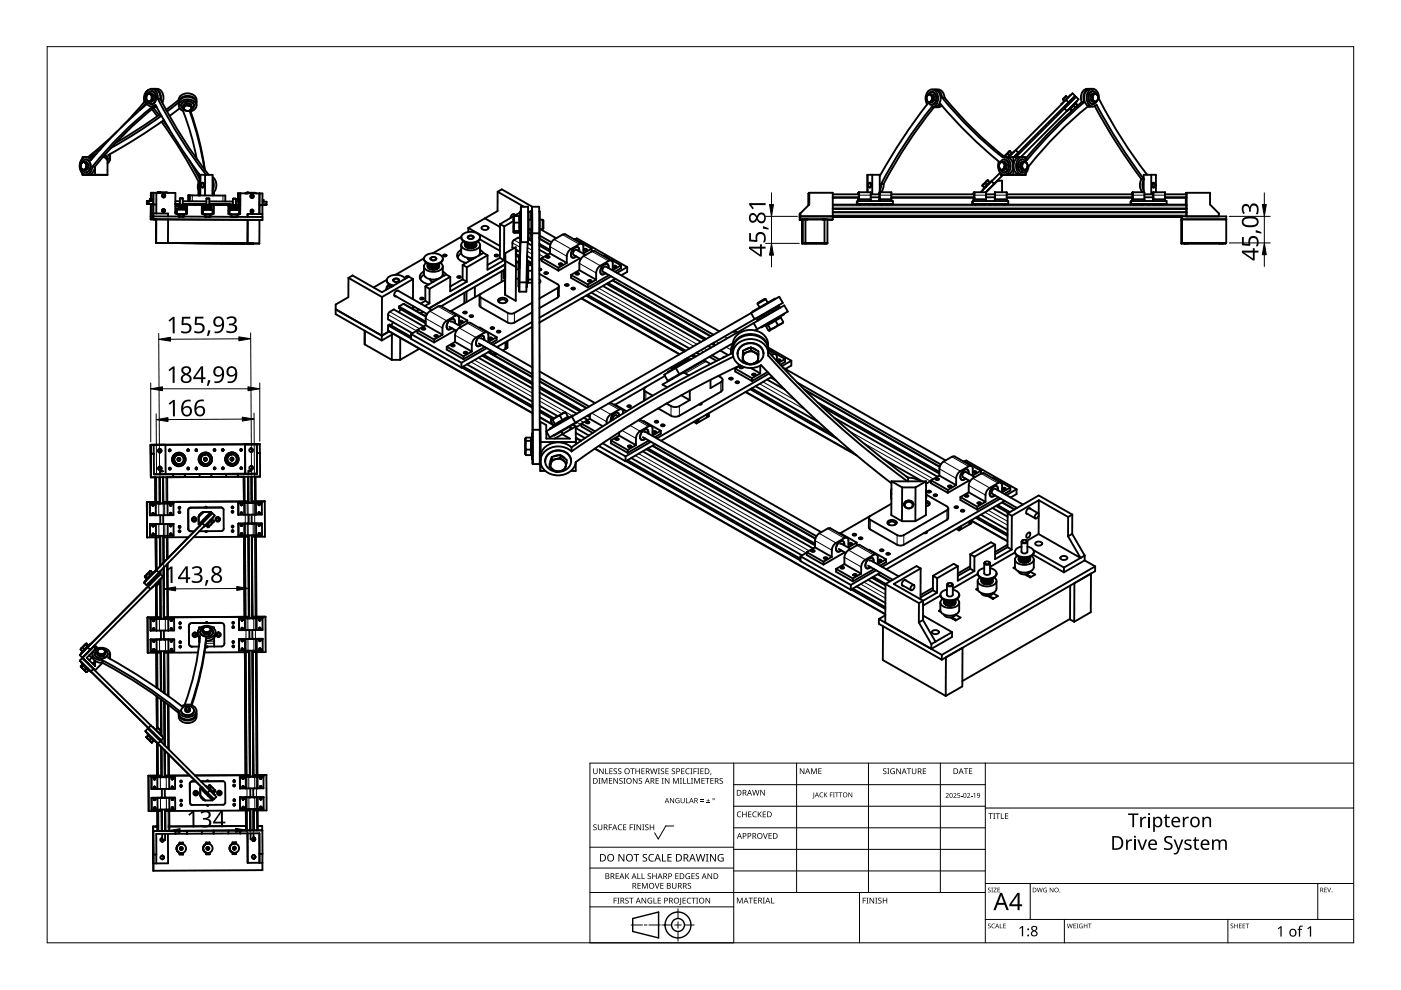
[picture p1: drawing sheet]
<svg xmlns="http://www.w3.org/2000/svg" width="297mm" height="210mm" viewBox="0 0 297 210" stroke-linecap="round" stroke-linejoin="round" font-family="sans-serif">
<g fill="none" stroke="#000" stroke-width=".4">
<path d="M31.3 19.9a.89 .89 0 0 1 1-.5 .89 .89 0 0 1 .7 .9 1.26 1.26 0 0 1-1.2 1.7l-.6-.6M31.3 20l-.2 .2-.1 .5M31.3 20l-.3 .7M31.3 20l.3-.1 .3 .1M31.6 19a2.15 2.15 0 0 0-1 2.6M31.7 19.8l-.4 .2M31.7 19.8h.3l.6 .5M31.7 19.8l.2 .2M32.1 19.3a1.44 1.44 0 0 1 1 1.4 1.44 1.44 0 0 1-1 1.4M32.2 18.8a1.7 1.7 0 0 1 1.8 2.2M32.2 19.9l.3 .3M32.7 18.8a1.75 1.75 0 0 1 1.4 2.4"/>
<path d="M32.8 18.8a1.75 1.75 0 0 1 1.8 2.5l-.2 .5M196.9 20h-.1M196.9 20l1 .2M196.9 20l.3 .1M197.5 19.5a1.44 1.44 0 0 1 1 1.4 1.44 1.44 0 0 1-1 1.3M197.6 19a1.74 1.74 0 0 1 1.8 2.4 1.5 1.5 0 0 1-1.8 1.3M198.3 19a1.53 1.53 0 0 1 1.4 1.7M198.4 19a1.57 1.57 0 0 1 1.9 1.7M231 18.8a1.77 1.77 0 0 0-1.7 2.6l.1 .3M231.1 18.8a1.79 1.79 0 0 0-1.3 2.6l.1 .3M231.7 19.9l-.3 .2M231.7 18.8a1.74 1.74 0 0 0-1.8 2.4 1.49 1.49 0 0 0 1.8 1.4"/>
<path d="M231.7 19.3a1.44 1.44 0 0 0-1 1.4 1.44 1.44 0 0 0 1 1.4M232 20l.2-.1 .4 .1M232 20l-.3 .7M232 20l-.4 .2M232.2 19.8l-.2 .2M232.2 19.8h-.3l-.6 .4M232.2 19.8l.4 .2M17.1 35v.4l.2 .4M17.1 35l.2 .8M17.3 35.8l.6 .2M17.3 35.8l.3 .3M17.4 34.5a.9 .9 0 0 1 1-.7 .9 .9 0 0 1 .7 1 1.26 1.26 0 0 1-1.2 1.7l-.5-.6"/>
<path d="M17.5 33.6a2.37 2.37 0 0 0 0 3.1v.4h5.3v-3.1M17.6 34.4l-.3 .1-.2 .5M17.6 34.4l-.5 .6M17.6 34.4l.5 .2M17.9 36l-.3 .1M17.9 34.3h.4l.5 .6M17.9 34.3l.2 .3M17.9 34.3l-.3 .1M18.1 34.6l.2 .8M18.1 34.6l.3 .3M18.2 33.8h.1M18.2 35.8l-.3 .2"/>
<path d="M18.2 35.8h.4M18.3 33.3h-.8v.3M18.3 33.8a1.45 1.45 0 0 1 .9 1.4 1.45 1.45 0 0 1-1 1.4M18.3 33.3h.5M18.3 35.4l-.1 .4M18.3 35.4l-.4 .6M18.4 34.9h.4M18.4 34.9l-.1 .5M18.4 34.4l.3 .4M18.4 35.9l-.2 .1M18.6 35.8l-1 .3M18.7 35l-.1 .7"/>
<path d="M18.8 34.9l-.2 .9M18.8 33.3l.7 .3M18.8 33.3h1M19.6 35.3h.5M19.6 33l-.5 .4M20.1 35.3a1.68 1.68 0 0 1-1.3 1.8M20.1 37.1h.1M20.2 35.3l-.1 1.8M20.5 32.6l-.8 .7M21.1 31.9a1.46 1.46 0 0 0-1.5 1.4M21.4 31.5l-.5 .4M21.8 33.3h.4l.6 .7"/>
<path d="M22.2 32.9a.86 .86 0 0 1 .6 1.1M22.2 32.9l.5 .3 .1 .5M22.8 33.7h.1M23.2 32.7l.1 1M24.9 27.8l-3.5 3.2-2.8 2.4M26.8 28l-.9 .9M30.8 21.3l-5.1 5.7M31 20.7l.3 .7M31 20.7l.1 .4 .2 .3M31 21.7l-1.3 1.6M31.2 22l-6.6 6.1-5.3 5.9a1.15 1.15 0 0 0-1.2-.7 1.15 1.15 0 0 0-1 .9 1.96 1.96 0 0 0 1.1 2.9 1.56 1.56 0 0 0 1.4-1.8M31.3 21.4l.3 .1 .3-.1"/>
<path d="M31.3 21.4l.3 .2M31.9 21.4l-.3 .2M31.9 20l.3 .3M31.9 20l.3 .7M32.2 20.7l-.3 .7M32.2 20.7v.5M32.2 21.2l-.3 .2M32.2 21.2h.4M32.2 23.1l1.2 1.5M32.2 20.3v.4M32.2 20.3h.4M32.5 21.3l-.3 .2"/>
<path d="M32.5 22.5a81 81 0 0 0-12.9 12.8M32.5 22.9l1.2 1.5M32.6 21.2l-.6 .4h-.4M32.6 20.4v.7M32.6 20.3v.9M32.8 22.6h.3M32.8 22.7h.4h-.5M33 22.5a81 81 0 0 0-12.9 12.8M33.1 22.5l-1 .1M33.1 22.5l-.4 .1M33.5 21h.5M33.5 21l2 3.7 2.8 4.7 3 4.5 2.4 3.2"/>
<path d="M33.5 21a1.83 1.83 0 0 0-1.3-2.2 2 2 0 0 0-1 3.2 1.07 1.07 0 0 0 1.7 .2l4.2 7.2 5.4 7.8M34 21l2 3.7 2.8 4.7 3.1 4.5 2.4 3.2M34 24.2l-5 3.4-4.5 2.7M34.2 24.5l-4.7 3.3-6 3.6M34.2 25.8l4.2 6.2 3.8 6.7M34.6 25.6l1.2 1.6M34.7 25.5l-5.7 3.8-6 3.6a1.06 1.06 0 0 1-.2 1.7M37.9 22.4a1.74 1.74 0 0 1 2.4-1.8 1.5 1.5 0 0 1 1.4 1.8M37.9 21.6a1.74 1.74 0 0 1 2.4-1.8 1.5 1.5 0 0 1 1.4 1.8M37.9 21.2l-2.7 2.1M38.1 23l-2.2 1.6M38.4 22.4a1.44 1.44 0 0 1 1.4-1 1.44 1.44 0 0 1 1.4 1"/>
<path d="M38.9 22.8l.1 .3M38.9 23.2a.88 .88 0 0 1-.5-1 .88 .88 0 0 1 .9-.7 1.26 1.26 0 0 1 1.8 1.2l-.6 .6M39 23.1l.2 .3 .4 .1M39 23.1l.6 .4M39.2 22.6l-.2 .5M39.2 22.6l-.3 .2M39.4 22l-.4 .3M39.5 22.3l-.3 .3M39.5 22.3l.4 .1M39.5 21.9l.9 .1M39.5 21.9l-.6 .5v.4M39.5 21.9v.4"/>
<path d="M39.6 21.9l.6 .1M39.9 22.4h.5M39.9 22.4l-.7 .2M39.9 22.4l.6 .3M40.1 33.9l2.2 4M40.4 22l.3 .6v.4M40.4 22.4l.1 .3M40.4 22v.4M40.4 23.3l-.8 .2M40.4 23.3l-.3 .2h-.5M40.4 23.6a65.5 65.5 0 0 1 3 12.4M40.5 22.2l.1 .2"/>
<path d="M40.5 22.7l.2 .3M40.5 22.7l-.1 .6M40.7 23l-.3 .3M41.6 21.8a1.53 1.53 0 0 0-1.8-1.5 1.55 1.55 0 0 0-1.9 1.4l-2.5 2M41.7 33.7a55.4 55.4 0 0 0-2.9-10.2 1.17 1.17 0 0 1-.9-1.1 1.17 1.17 0 0 1 .9-1.2 1.96 1.96 0 0 1 2.9 1.2 1.45 1.45 0 0 1-1.5 1.3 65.7 65.7 0 0 1 3.1 12.2M42.1 38.6v.1M42.2 36.8l.1 1.5M42.3 39.1l-.4 .7 .4 .8M42.3 38.6a1.4 1.4 0 0 0-.4 1.2M42.3 38.3l-.1 3.1zM42.3 38.3h.1M42.3 38.3h.2"/>
<path d="M42.5 37.1h.1M42.5 37.1l-.1 4.3M42.5 37.1h2.6v4.4M42.8 38.8a.44 .44 0 0 1 .5 .5 .44 .44 0 0 1-.6 .4 .62 .62 0 0 1 .1-.9zM42.9 38.8a.51 .51 0 0 1 .4 .5 .51 .51 0 0 1-.4 .5M43.5 37.1v4.3M45.1 38.1a2.5 2.5 0 0 1 0 2.3M45.1 37.5a2.24 2.24 0 0 1 0 3.5M183.9 37.1v3.7M183.9 37.1h.1M184.2 38.8a.44 .44 0 0 1 .5 .5 .44 .44 0 0 1-.5 .4 .62 .62 0 0 1 0-.9zM184.4 39.7h.1"/>
<path d="M184.4 38.7a.53 .53 0 0 1 .4 .6 .53 .53 0 0 1-.4 .4M184.9 37.1h1.6v3.7M184.9 37.1h-1M184.9 37.1v4.1M186.5 37.3l5.2-8.4 4.9-6.8a2.26 2.26 0 0 1 .6-3.1 1.65 1.65 0 0 1 1.7 2.4 1.44 1.44 0 0 1-1.4 1.3l-2.5 3.2-3.1 4.6-3 4.8-2.1 3.7M186.8 39h.5M186.8 39l-.3 1.4M187.3 39l-.1 1.1-.4 .7M196.5 21.1l.1 .4 .3 .1M196.5 21.1l.4 .5M196.6 20.3l-.2 .3 .1 .5M196.6 20.3l-.1 .8"/>
<path d="M196.7 20.2a.9 .9 0 0 1 1-.7 .9 .9 0 0 1 .8 .9 1.26 1.26 0 0 1-1.2 1.8l-.6-.6M196.7 20.2l-.1 .1M196.8 20.1l-.1 .1M196.8 20v.1M196.9 21.6l.4 .1M197.2 20.1l.4 .5M197.2 20.1l.3 .1M197.2 20.1l-.6 .2M197.4 21.4l-.5 .2M197.4 21.4l-.1 .3M197.5 20l.2 .1M197.5 20.2l.1 .4"/>
<path d="M197.5 20.2h.4M197.6 20.6l-.2 .8M197.6 20.6l.1 .5M197.7 21.1l-.3 .3M197.7 21.1h.4M197.9 20.2l.2 .9M197.9 20.3l.2 .6M198 21.2l-.3 .4M198 22.7l-2.5 3.3-3.1 4.5-3 4.8-2.1 3.7M198.1 21.1l-.5 .6h-.3M199.7 22.4a1.4 1.4 0 0 1-1.3 .3M199.7 20.7h.6"/>
<path d="M199.7 20.7a80.1 80.1 0 0 0 12.9 12.7 1.47 1.47 0 0 1 1.7 1.8 1.54 1.54 0 0 1-1.7 1.8 2.19 2.19 0 0 1-.8-2.7l-3-2.6-3.9-3.6-5.5-6a1.14 1.14 0 0 1-1.2 .6M200.3 20.7a80.2 80.2 0 0 0 12.7 12.6M208.9 38.8l-.6 .6M208.9 38.8l.3 .4M209 39.6h-.1M209.4 38.2l.5 .5-1.2 1.1-.5-.5zM209.4 38.2l-.5 .6M209.7 38.8v.1M209.8 38.6l-1.1 1.1M210.2 38.4l.6 .6M210.3 38.3l-1.9 2M210.9 38.9h.1"/>
<path d="M211.8 34.9v.5l.2 .3M211.8 34.9l.2 .8M212 35.7l.5 .3M212 35.7v.1M212 35.8l.3 .3M212.1 34.5a.9 .9 0 0 1 1-.7 .9 .9 0 0 1 .7 1 1.26 1.26 0 0 1-1.2 1.7l-.6-.6M212.1 36.6l-4.1 4 .2 .2M212.2 36.7v.4h5.3v-.4M212.3 34.4l-.3 .1-.2 .4M212.3 34.4l-.5 .5M212.3 34.4l.5 .2M212.5 36l-.2 .1"/>
<path d="M212.6 34.3h.4l.5 .7M212.6 34.3l.2 .3M212.6 34.3l-.3 .1M212.7 37l-3.7 3.8M212.8 34.6l.3 .4M212.8 34.6l.1 .8M212.9 33.8h.1M212.9 35.9l-.4 .1M212.9 35.9h.4M212.9 33.2h.1M212.9 33.8a1.45 1.45 0 0 1 1 1.4 1.45 1.45 0 0 1-1 1.4M212.9 35.4v.5"/>
<path d="M212.9 35.4l-.4 .6M212.9 33.3a1.74 1.74 0 0 1 1.8 2.4 1.56 1.56 0 0 1-1.2 1.4M213 33.2l.1 .1M213.1 37.1h3.5M213.1 35h.4M213.1 35l-.2 .4M213.1 35.9l-.2 .1M213.1 34.4l.3 .5M213.3 35.9l-1 .2M213.4 35.1l-.1 .6M213.5 35l-.2 .9M213.6 32.6l-.6 .6"/>
<path d="M213.6 32.6l.4 .3M214 32h.1M214.1 32l-1.2 1.2M214.1 32l-.5 .6M214.1 32l.4 .4-.9 .9M214.3 32.7v.1M214.5 32.4l-.8 .9M214.8 33.3h-1.3M214.8 33.3h1.4M214.8 33.3v3.8M214.9 33.3l13-13-.5-.5-13.5 13.5M215 32.2l-1.2 1.1"/>
<path d="M215.4 31.8l.5 .6M215.4 33.3l12.7-12.8 .6 .6-12.3 12.2M215.5 32.7l-.5 .6M216.2 35.4l.5 .7h.4M216.3 35.5l.3 .4M216.4 34.7l-.1 .6M216.4 34.5l-.2 .9M216.6 35.4l.3 .4M216.6 35.4h-.4M216.7 33.3a1.74 1.74 0 0 0-1.8 2.4 1.55 1.55 0 0 0 1.3 1.4M216.7 35l.2 .8M216.7 35l-.1 .4"/>
<path d="M216.8 34.5h-.4M216.8 34.5l-.1 .5M216.8 33.8a1.44 1.44 0 0 0-1 1.4 1.44 1.44 0 0 0 1 1.4M216.8 34.4l-.3 .1M216.9 35.8l.5 .2M216.9 35.8l.2 .3M217.1 34.4l-.3 .1M217.1 34.4l.6 .2M217.1 34.4l-.4 .6M217.4 34.3l-1 .2M217.4 34.3l.2 .2M217.4 34.3l-.3 .1"/>
<path d="M217.4 36l-.3 .1M217.5 35.9l-.1 .1M217.5 35.9h.1M217.6 34.5a.89 .89 0 0 0-1-.7 .89 .89 0 0 0-.7 1 1.26 1.26 0 0 0 1.1 1.7l.6-.6M217.6 34.5l.1 .1M217.7 34.6l.2 .3-.1 .5M217.7 34.6l.1 .8M217.8 35.4l-.3 .5M217.8 35.4l-.4 .6M225.4 21.1l.3 .3M225.7 23l.5 .5M226 21.2l.5 .5"/>
<path d="M226.1 20.4l.3 .3M226.1 20.4l-.7 .7M226.3 22l.1 .2M226.9 23.1l.3 .4M227 23l-.1 .1M227 23l.3 .4M227 21.3l.1 .2M227 22.8v.1M227 20.1l-1.9 2M227.6 20.7l-2 1.9M227.7 22.1h.1M227.8 20.9l-2 1.9"/>
<path d="M228.1 21.9l-1.2 1.2M228.3 21.4l-1.9 2M228.5 22.3v.1M228.5 22.3l-.4-.4-1.1 1.1M228.5 22.3l-.5 .5-.4-.4M228.5 22.4l-.4 .3M229.4 21.7l-5.7 5.1-6.2 6.8v-.3h-.7M229.9 21.7l-2.9 2.5-3.8 3.7-5.5 6.1a1.13 1.13 0 0 0-1.1-.7 1.13 1.13 0 0 0-1 .9 1.96 1.96 0 0 0 1.1 2.9 1.55 1.55 0 0 0 1.4-1.8 80.2 80.2 0 0 1 12.6-12.8l.4 .1M229.9 21.7h-.5M231 22.6h-.4M231.2 21.1l.6 .5h.4M231.3 20.3l-.1 .7"/>
<path d="M231.3 20.2l-.1 .9M231.3 21.2l.3 .3M231.6 21.1l.3 .3M231.6 21.1h-.4M231.6 20.2h-.3M231.6 20.2l.1 .5M231.7 20.7l-.1 .4M231.7 20.7l.2 .7M231.9 21.4l.3 .1 .3-.1M231.9 21.4l.3 .2M232.1 22.5l4.4 7.4 5.5 8.1M232.5 21.4l-.3 .2"/>
<path d="M232.6 20l.2 .3v.4M232.6 20l.2 .7M232.6 20a.89 .89 0 0 0-1-.7 .89 .89 0 0 0-.8 1 1.27 1.27 0 0 0 1.2 1.7l.5-.5M232.8 20.7l-.3 .7M232.8 20.7l-.1 .5-.2 .2M242 38a2.44 2.44 0 0 0 .2 2.8M242.5 38h-.5M242.5 38.1a2.52 2.52 0 0 0 0 2.3M243.2 37.1l-2.4-3.2-3-4.5-2.8-4.7-2-3.7a1.84 1.84 0 0 0-1.3-2.2 2.01 2.01 0 0 0-.9 3.2 1.05 1.05 0 0 0 1.7 .2l4.4 7.6 5.7 8.2M244.1 37.1h-1.6v3.7M244.1 37.1h1v3.7M244.1 37.1v4.1"/>
<path d="M244.6 38.8a.51 .51 0 0 0-.4 .5 .51 .51 0 0 0 .4 .5M245 39.2l-.2-.4a.45 .45 0 0 0-.5 .5 .45 .45 0 0 0 .5 .4l.2-.4M245 39.2h.1M245 39.3h.1M31.1 43.2l1.4 .1M31.1 43.2h.1M31.3 42.6v.6zM31.5 42.6v.6zM31.5 43.2l1 .1M31.8 42.2v.4M31.8 42.2l.3 .1M31.9 46.5l23.7 .1"/>
<path d="M31.9 46.5h.1M31.9 45.9l23.7 .1M32 42.2l-.1 .4M32 43.4l-.1 3.1M32 43.2v3.3M32 40.9v1.3M32 40.9h.1M32 40.9h.5M32.1 42.2h.1M32.1 42.2v.4M32.2 42.2l.3 .1M32.2 42.2l-.1 .4"/>
<path d="M32.2 43.3h.3zM32.4 43.3h.1zM32.5 45.9h.1M32.5 42.6h-1.4v.6M32.5 40.9v5.6v-1.2M32.5 40.9h.1M32.5 45.3h.6M32.5 43.4h.6M32.5 43.4v1.9M32.5 40.9v2.5M32.5 40.9h.7M33.1 51.5h2.5"/>
<path d="M33.1 46.5v5zM33.1 45.3h2.5v.6M33.1 43.4v1.9M33.2 40.9h4v4.4h.2M33.2 40.9l-.1 2.5M33.7 40.8l-.4 .1M33.7 40.8h.1M33.8 40.8l-.4 .1M33.8 40.8h.1M33.8 40.8h.2M34 40.8h.1M34 40.8l-.4 .1"/>
<path d="M34 40.8l1.7 .1M34.3 51.5h.1M34.3 51.5l20.7 .1M34.3 51.5h1.6M34.4 44.4v.4M34.7 44.3l.3 .3-.3 .4M34.7 41.2a.34 .34 0 0 1 .3 .3 .34 .34 0 0 1-.3 .4M35.2 51.5h.1M35.6 51.5h.1M35.6 46.5v5M35.8 51.5l4.7 .1M35.9 51.5h.1"/>
<path d="M37.2 45h.1zM37.2 43.8h.6M37.2 43.3h.9M37.2 42.7h.9M37.3 44.5h.1M37.4 44.5h.1M37.4 44.3v.7M37.4 45h.1M37.4 44.3h.1M37.4 44.3l-.1 .7M37.4 45.4v-1h2v1M37.8 45.4h1.3"/>
<path d="M37.8 45.4h-.4h2h-.3M37.8 45.4v.5M37.8 43.5v.9M37.8 43.5h.1M37.8 43.5h-.4h2h-.3M37.9 43.3h.2zM37.9 43.5h.1M37.9 43.5v.9M38 43.5h.1M38 43.5v.9M38 43.5h.3M38 43.3h.1z"/>
<path d="M38.1 43.5v.9M38.1 45.9h.6M38.1 45.9h-.3h1.3h-.4M38.1 45.9h.1M38.1 42.1h.7M38.1 42.1v1.3M38.2 43.5v.9M38.3 43.5h.1M38.3 43.5v.9M38.4 43.5v.9M38.4 43.5h.1M38.5 43.5h.2"/>
<path d="M38.5 43.5v.9M38.6 43.5v.9M38.7 43.5v.9M38.7 43.5h.1M38.7 45.9h.1M38.8 42.7h5M38.8 42.1v1.3M38.8 43.5h.1M38.9 43.5h.2M38.9 43.5v.9M39 43.5v.9M39.1 43.5v.9"/>
<path d="M39.1 43.5h.1M39.1 45.4v.5M39.2 43.5v.9M39.4 43.4h3.4v1.9h.3M39.4 43.4l-2 .1M39.4 43.4v.1M39.7 43.4h.1M39.7 43.4v1.9h-.3M39.9 41.4h.1M39.9 41.4v1.3M39.9 51.5l.6 .1M39.9 51.5h.1"/>
<path d="M39.9 41.4h.2M40.1 41.4h.1M40.1 41.4l-.1 1.3M40.2 41.4l7.6 .1v1.2M40.2 41.4v1.3M40.5 51.5v.1M40.8 51.6h.7M40.8 51.6h.1M40.8 43.3h.7zM41 43.3h.6zM41.2 43.3h.6zM41.5 51.6h.1"/>
<path d="M42.1 40.4v1v-1M42.8 44.6h.3M42.8 43.6h.1M42.8 44.6h.1M42.8 43.3h.1M42.9 43.3h.1M42.9 43.3l-.1 1.3M42.9 44.6h.1M43 44.6h.1M43.1 44.4h2v1M43.1 43.8v1.6M43.1 43.8h.1"/>
<path d="M43.1 43.5h2M43.2 43.8v.6v-.6M43.2 43.8h.1M43.4 45.9h1.3zM43.4 43.5h-.3h2h-.4M43.4 43.5v.9M43.4 43.5h.1M43.4 45.4h-.3h2h-.4M43.5 43.5h.1M43.6 43.5h.2M43.6 43.5v.9M43.7 43.5v.9"/>
<path d="M43.7 43.5h.1M43.8 43.3h-5l.2 .1M43.8 42.1h.6M43.8 42.1v1.3M43.8 43.5v.9M43.8 43.5h.1M43.9 43.5h.1M43.9 43.5v.9M44 43.5h.2M44 43.5v.9M44.1 43.5v.9M44.2 43.5h.1"/>
<path d="M44.2 43.5v.9M44.3 43.5v.9M44.3 43.5h.4M44.4 45.9h.1M44.4 42.7h5M44.4 42.1v1.3M44.5 43.5v.9M44.6 43.5v.9M44.7 43.5v.9M44.7 43.5h.1M44.7 45.4v.5M44.7 45.4h-1.3v.5"/>
<path d="M44.8 43.5l-.1 .9M44.8 43.5v.9M45.1 43.5h3.3v1.8h.3M45.3 43.5h.1M45.3 43.5v1.8h-.2M45.4 40.7v.8M45.5 51.6h.7M45.5 51.6h.1M45.8 43.3h.7zM46 43.3h.6zM46.1 51.6h.1M46.2 51.6h.1"/>
<path d="M46.2 43.3h.6zM46.5 51.6h.1M47.1 51.6h-.6M48.4 44.6h.3M48.4 43.6h.3M48.5 43.7h-.1h.3M48.5 43.7v.9M48.5 43.7h.1M48.6 43.7h.1M48.7 44.6h.1M48.7 43.7h.1M48.7 44.5h2v1"/>
<path d="M48.7 43.5h2M48.7 43.3v1.3M48.7 43.3v2.2M48.7 43.3l.7 .1-5-.1 .4 .1M48.9 43.8h.1zM48.9 43.8v.7M49 43.8h.1M49 43.8v.7M49.1 46h1.2zM49.1 45.5h1.2M49.1 45.5h-.4h2h-.4M49.1 45.5v.5"/>
<path d="M49.1 43.5h-.4h2h-.4M49.1 43.5h.1M49.1 43.5v1M49.1 43.5h.3M49.2 43.5v1M49.3 43.5v1M49.4 42.2h.6M49.4 42.2v1.3M49.4 43.5v1M49.4 43.5h.1M49.5 43.5l-.1 1M49.5 43.5h.1"/>
<path d="M49.6 43.5v1M49.6 43.5h.1M49.6 43.5h.2M49.7 43.5v1M49.8 43.5h.4M49.8 43.5v1M49.9 43.5v1M50 46h.1M50 42.7h.9M50 42.2v1.3M50 43.5v1M50 43.5h.1"/>
<path d="M50.2 43.5v1M50.2 43.5h.1M50.3 43.5h.1M50.3 43.5v1M50.3 45.5v.5M50.3 43.5v1l.1-.6M50.4 43.9h.1M50.5 41h.1M50.5 41l-.1 1.7M50.5 41h4.5M50.5 42.4v.3zM50.6 42.4h.3"/>
<path d="M50.6 43.5v1M50.7 42.7v-.3v.3M50.7 45.4h.2M50.9 42.4h.1M50.9 42.4v.3M50.9 43.4h-.9h.6v.1M50.9 41h.1M50.9 41v4.4M51.2 51.6h.6M51.2 51.6h.1M51.8 51.6h.1M52.4 40.9h.1"/>
<path d="M52.4 40.9l-.4 .1M52.4 51.6h.1M52.5 51.6h1.2M52.5 46.6h.1M52.5 45.4v.6M52.5 45.4h2.5M52.5 46.6h3.1M52.5 46.6v5M52.5 40.9l-.3 .1M52.5 40.9h.1M52.6 40.9l-.4 .1M52.6 40.9h.1"/>
<path d="M52.7 40.9h.1M52.7 40.9l-.3 .1 .4-.1M52.8 40.9l-.4 .1M52.8 40.9l1.6 .1M53.2 44.5v.5M53.4 41.9h.1M53.4 41.3l-.3 .3 .3 .3M53.4 41.3h.1M53.4 44.4l.3 .4-.3 .3M53.4 41.3a.34 .34 0 0 1 .4 .3 .34 .34 0 0 1-.4 .4M54.9 51.6h.1M55 41h.1"/>
<path d="M55 45.4h.6M55 46.6h.1M55 46.6v5M55 41h.7l-.1 2.5M55 41v4.4M55.1 46.6h.1M55.6 45.4v1.2M55.6 43.5v1.9M55.6 43.5h-.6v1.9M55.6 42.8h.9v.6h-.9M55.6 42.4h.3v.4M56.1 43.4h.1"/>
<path d="M56.3 43.4h.1M73.9 58.9v4.1l-2.7 1.6v2l9.7 5.6M73.9 58.9l.9-.5 6.2 3.6 5.7-3.3 .9 .5M73.9 58.9l7.1 4.1M82 59.4a1.3 1.3 0 0 0 1.3 1.2M82 59.3l-2.8 1.6M83.4 59.3l.6-.2 .5 .1 .1 .2a.63 .63 0 0 1-.6 .4 .63 .63 0 0 1-.6-.5zM83.5 59.2a.79 .79 0 0 1 1.1 .2 .72 .72 0 0 1-1.2 0zM84.6 59.4v.1M85.9 59.1a2.63 2.63 0 0 0-3.8-.1 1.22 1.22 0 0 0 1.4 1.5M86.8 58.7l-.6-.2-.2 .2 .2 .2M87.6 59.2l-6.6 3.8"/>
<path d="M87.6 59.2v4.2M89.9 57.5a1.25 1.25 0 0 0-.9 1.3 1.25 1.25 0 0 0 .9 1.1l1 .4M89.9 56.5v1.6a2.07 2.07 0 0 0 2.6 1.1 1.43 1.43 0 0 0 1.4-1.1v-1.6M89.9 58.2l-.5 .5-.3 .5M89.9 54.8a1.59 1.59 0 0 0 2 1.3 1.59 1.59 0 0 0 2-1.2M89.9 54.8l-6.1 3.5M90.3 54.2a2.82 2.82 0 0 1 3.5 .3 .94 .94 0 0 1-.7 1.3 2.73 2.73 0 0 1-3.1-.6l-.1-.4zM90.4 55.7a.89 .89 0 0 0-.5 1 .89 .89 0 0 0 .8 .7 2.73 2.73 0 0 0 3.1-.5 .82 .82 0 0 0-.4-1.2M90.6 56.4h.1M90.6 55.9v.7l.2 .1M90.8 55.9v.9l.2 .2M91 56v1"/>
<path d="M91 57h.2M91.2 57l.1 .1M91.2 56.1v.9M91.2 59.2l.1 .3 .7 .2M91.3 54.7l.6-.2 .5 .2 .1 .1a.63 .63 0 0 1-.6 .5 .63 .63 0 0 1-.6-.6zM91.3 56.1v1M91.4 54.7a.79 .79 0 0 1 1.1 .1 .72 .72 0 0 1-1.2 0zM91.5 57.1h-.2M91.5 57.1l.2 .1M91.5 56.1v1M91.7 56.1v1.1M91.9 57.1l.2 .1"/>
<path d="M91.9 57.1l-.2 .1M91.9 56.1v1M92.1 56.1v1.1M92.2 57.1h.3M92.2 57.1l-.1 .1M92.2 56.1v1M92.5 56.1v1M92.5 59.2v.2M92.5 57v.1M92.6 56.1l-.1 .9M92.8 57h-.3M92.8 56v1"/>
<path d="M93 55.9v.9l-.2 .2M93.1 55.9v.7l-.1 .1M93.9 58.3l.2 .2M93.9 57.6l.7 .6M94 54.1l.3-.1 .3 .1a.32 .32 0 0 1-.3 .3 .32 .32 0 0 1-.3-.3zM94.6 58.2l-4.4 2.5M94.6 58.2l.9 .5M95.5 58.7l-.1 3.1 3.6-2.1M95.5 58.7l-4.4 2.5M97 58.6l.4-.1 .3 .1a.32 .32 0 0 1-.4 .4 .32 .32 0 0 1-.3-.4zM97.8 53a1.25 1.25 0 0 0-.9 1.2 1.25 1.25 0 0 0 .9 1.2l1 .3M97.8 51.9v1.7a2.07 2.07 0 0 0 2.6 1.1l.6-.2"/>
<path d="M97.8 53.7l-.5 .4-.3 .6M97.8 50.3a1.59 1.59 0 0 0 2 1.3 1.59 1.59 0 0 0 2-1.3M97.8 50.2l-6 3.5M98.1 59.2l-2.6 1.6M98.1 59.2l.9 .5M98.1 56.2v3M98.1 56.2l.9 .5M98.2 49.6a2.82 2.82 0 0 1 3.5 .3 .94 .94 0 0 1-.7 1.3 2.73 2.73 0 0 1-3.1-.5l-.1-.4zM98.3 51.2a.89 .89 0 0 0-.5 .9 .89 .89 0 0 0 .8 .8 2.73 2.73 0 0 0 3.1-.6 .82 .82 0 0 0-.4-1.1M98.6 51.8h.1M98.6 51.3v.8h.1M98.7 51.4v.9l.2 .1"/>
<path d="M98.9 51.4v1M98.9 52.4l.2 .1M99 56.7v3M99.1 52.5l.1 .1M99.1 51.5v1M99.2 54.7v.3l.6 .2M99.2 50.2l.6-.3 .3 .1 .3 .3a.63 .63 0 0 1-.6 .4 .63 .63 0 0 1-.6-.5zM99.2 51.5v1.1M99.3 50.1a.79 .79 0 0 1 1.1 .2 .72 .72 0 0 1-1.2 0zM99.3 48.3l6.7 3.9M99.3 48.3v.9M99.4 52.6h.2"/>
<path d="M99.4 52.6h-.2M99.5 51.6l-.1 1M99.6 51.6v1M99.8 52.6h.2M99.8 52.6h-.2M99.8 51.6v1M100 51.6v1M100.1 52.6h-.1M100.1 52.6h.3M100.1 51.6v1M100.4 51.5v1.1M100.4 54.8h.1"/>
<path d="M100.4 54.7v.1M100.5 52.5l-.1 .1M100.5 51.5v1M100.7 52.4l-.2 .1M100.7 51.4v1M100.9 51.4v.9l-.2 .1M101 51.3v.8h-.1M101.7 50.7l4.3 2.5M101.8 53.7l.2 .2M101.8 51.9v1.7l-.4 .7M101.8 53l.7 .6M102.1 48.2l.7-.3a.54 .54 0 0 1 .7 .6l-.7 .3a.54 .54 0 0 1-.7-.6z"/>
<path d="M102.5 53.6l-4.4 2.6M102.5 53.6l.9 .5M102.8 46.3l3.2 1.8M102.8 46.3l-3.5 2M103.4 54.1l-4.4 2.6M103.4 54.1v3.1l3.5-2M104.9 54.1l.4-.1 .3 .1a.32 .32 0 0 1-.3 .3 .32 .32 0 0 1-.4-.3zM105.5 40.7v4l-2.7 1.6M105.5 40.7l5.6 3.1M105.5 40.7l.9-.6 6.5 3.7M106 54.7l-2.6 1.5M106 54.7l.9 .5"/>
<path d="M106 47.5v7.2M106 47.5l.9 .5M106.4 57.5v2.3M106.8 58.9l.2 .2M106.8 57.3v1.6zM106.8 57.2l-13.3 7.7M106.9 48v7.2M107 57.1v2M107 57.1h.1v1v1h-.1M107 57.1l-.2 .2M107.1 59.3l-5.1 3M107.1 59.1v3.4"/>
<path d="M107.1 57.1h.1M107.1 56.1l-16.1 9.3M107.1 53.7v3.4M107.1 53.7v1.6M107.1 53.7l2.2-1.3 .1 4.2M107.1 55.3v7.2M107.1 55.3l2.3 1.3M108.9 46.9l-2 1.1M108.9 49.2v.1M108.9 49.2h.1M108.9 46.5l.2 .7M108.9 46.5v-.5v3.2"/>
<path d="M108.9 46.5v1.6M108.9 48.1v1.1M108.9 48.1l.1 .9M109 45.8h1.1v1.4M109 45.8l-.1 .7M109 45.8l-.1 .2M109 49l-.1 .2M109 49h1.1M109.1 47.2h1M109.1 47.2l-.2 .9M109.3 45.6l-.3-.2a.8 .8 0 0 0-.8 .8M109.4 52.9l.8 .5"/>
<path d="M109.4 53.8l.8 .5M109.4 54.2l.7 .4M109.4 55.4l.6 .3M109.4 57.1h.6v1.7v.3h-.6M109.4 56.6v7.2l-2.3-1.3M109.7 53.1l-.3 .6M109.7 55.6l-.3 .2M109.9 57.1l.1-1.8v5.5l-.1-1.7M110 55.3l.1 .2v5.3M110.1 46h.1v1.6v1.6h-.1M110.1 49v.4h-1.1l-.1-.1M110.1 47.2v1.8"/>
<path d="M110.1 54.3h.1M110.1 59.9v1.9v-1M110.1 59.9h1.5M110.3 48.6h.1M110.3 46.6h.1M110.3 50.6l-.5-.2-1.1 .7-.1 1.4 .3 .2M110.3 46.6v-1.8v5.5v-1.7M110.3 46.5v.1M110.3 46l-.1 .1M110.3 45l-4.3 2.5M110.3 50.3l-.2 6.7v-2.7v1.1M110.3 46.6v2"/>
<path d="M110.3 44.8h.1l.1 2.8-.1 2.7h-.1M110.4 44.8v-1l.1 7.4-.1 .1v-.7l-.3 9.3M110.4 43.8h1.5l.1 3.8-.1 3.7h-1.5M111.6 59.9v1.9h-1.5M111.7 59.1h.1M111.7 55.2l1.1 .6M111.8 57.1h-.1M111.8 54.3l1 .6M111.8 57.1h.1M111.8 57.1v-.6v3.2v-.5M111.8 56.8h-.1M111.8 56.6h-.1"/>
<path d="M111.8 57h.1M111.8 59.7h.2M111.8 57v2.1M111.8 56.5h.2M111.9 51.5l.9 .6M111.9 51.3l-.3 8.6M112 50.7l.8 .5M112 44.8h.1v2.8v2.7h-.1l.8 .5M112 59.7v.3M112 60h.8M112 56.5v.3M112 56.2v.3"/>
<path d="M112 56.2h.8M112 56.2v.6M112 59.6v.1M112 59.6v.4M112 56.8v2.8M112 56.8v.6M112 59.3v.3M112 59.3h.8M112 57.4h.8M112 57.4v1.9M112.1 49.3l.6 .3M112.1 46.6h.6"/>
<path d="M112.7 46.6v-1.8v5.5v-1.7M112.7 48.6h-.6l.6 .3M112.7 44.8h.1M112.7 50.3h.1M112.7 46.6v2M112.7 56.1l-1-.6v5.2l-.1 .1M112.8 60h.1M112.8 44.8v-1v5.7M112.8 50.3v1v-.1M112.8 44.6l-.7 .4M112.8 51.3h.1M112.8 43.8h1.5v5.7"/>
<path d="M112.8 44.8v5.5M112.8 51.2l.1 40.7M112.8 56l-.4 .2M112.8 49.5l.1 41.6M112.8 49.5h1.5M114.3 44.8h.1l.1 1.9-.2 3.6M114.3 49.5l.1 41.6M114.3 50.5l2.4 1.4M114.3 51.7l2.3 1.3M114.3 52.1l2.3 1.3M114.3 52.9l1.9 1.1M114.3 56.9l.5 .2-.5 .2"/>
<path d="M114.3 58.1l3.9 2.2 .3 .4-.3 .4-3.8 2.2M114.4 59.3l.2 .4-.2 .3M114.4 50l2.5 1.4M114.5 46.6h.5M114.5 48.6h.5M114.6 48.6l3.3 1.9M114.9 54.8l-.6 .3M114.9 54.7l-.1 .7 3.6 2M114.9 54.7l3.5 2.1M115 46.6l.2 .2v.8v.8l-.2 .2M115 46.6v2M115.4 57.8l.4-.1 .3 .1a.32 .32 0 0 1-.3 .3 .32 .32 0 0 1-.4-.3z"/>
<path d="M115.9 54.4l.3-.1 .3 .1a.32 .32 0 0 1-.3 .3 .32 .32 0 0 1-.3-.3zM116.6 53.7l3.6 2.1M116.6 53.7l-1.7 1M118.4 56.8v.6M118.5 55.9l.3-.1 .4 .1a.32 .32 0 0 1-.4 .3 .32 .32 0 0 1-.3-.3zM120.2 55.8l-1.8 1M121.1 58.3v.6l3.5 2M121.1 58.3l3.5 2M121.8 50.8l.1-.1 3.5 2M122 50.7l.3-.2 10.7 6.1M122.1 57.9l.3-.1 .3 .1a.32 .32 0 0 1-.3 .4 .32 .32 0 0 1-.3-.4zM122.8 53.3l-.1-.7-.2-.2a1.45 1.45 0 0 0-1.2 2.2l.3 .1 .6-.3"/>
<path d="M122.8 57.3l3.6 2M122.8 57.3l-1.7 1M122.9 54.8l-4.5 2.6M123.4 51.7l-3.7-2.1-2.2 1.2-.6 .6a3.4 3.4 0 0 0-.3 2.3M123.8 52.9l.3-.1 .3 .1a.32 .32 0 0 1-.3 .3 .32 .32 0 0 1-.3-.3zM124.2 54.1l-2-1.1a.72 .72 0 0 0-.6 1.1l1.5 .8M124.7 59.5l.4-.2 .3 .2a.32 .32 0 0 1-.3 .3 .32 .32 0 0 1-.4-.3zM125.4 52.7l-1.7 1v-1.4a.53 .53 0 0 0-.3-.6 .53 .53 0 0 0-.6 .1l-1.7 1-.7 .7a3.4 3.4 0 0 0-.2 2.3M125.4 52.7v.6M126.4 59.3l-1.8 1M128 54.3l.1-.1 3.6 2.1M128.9 60l20.8 11.9"/>
<path d="M129 56.8v-.3l-.2-.5a1.45 1.45 0 0 0-1.3 2.2h.3l.6-.3M129.1 58.3l-4.5 2.6M129.6 58.6l-15.2 8.8M129.7 55.3l-3.8-2.1-2.2 1.1-.6 .7a3.4 3.4 0 0 0-.3 2.3M129.9 59.4l20.8 11.9M130 56.4l.3-.1 .4 .1a.32 .32 0 0 1-.4 .3 .32 .32 0 0 1-.3-.3zM130.5 59.1l-16.1 9.3M131.7 56.3l-1.8 1v-1.5a.53 .53 0 0 0-.2-.5 .53 .53 0 0 0-.7 0l-1.7 1-.6 .7a3.4 3.4 0 0 0-.3 2.3M131.7 56.3v.6l-1.3 .7M133 56.6v1l-1.3 .8M133 56.6l-2.2 1.3M169.5 46.6h.6"/>
<path d="M169.6 45.4h-.1M169.6 45.4h.1M169.6 45.4l-.1 1.2M169.7 46.5h6.9M169.7 45.9h6.9M169.7 45.9l-.2 .1M169.7 45.2v1.3M169.7 46.5l-.2 .1M169.7 45.9h.1M170.1 46.6v5M170.1 51.6h.1M170.1 46.6h.1"/>
<path d="M170.1 51.5l.6 .1M170.1 46.5h.1M170.1 46.5v5M170.5 46.5h.8zM170.7 51.6h-.6M170.7 51.6h.1M170.8 46.5v5M170.8 51.5h-.7M170.8 46.5h4M170.8 46.5h-.7M171.4 41h.2M171.4 41h.1"/>
<path d="M171.4 41v2.5M171.6 40.9h5v5.6M171.6 40.9h.1M171.6 40.9v2.5l-2 2M174.3 46.5h.7zM174.7 51.6h.7M174.8 51.6h-.1M174.8 51.6h-4.1M174.8 46.5v5h-4M174.8 46.5h.6v5M175.4 51.6h-.1M175.4 51.6h.1"/>
<path d="M175.4 51.6h-5.3M175.4 51.5v.1M175.4 51.5l-.6 .1M175.4 51.5h.1M176.6 43.4h75v.2M176.6 46.5l-.2 .1h-1M176.6 41.9h5.4M176.6 45h75M176.6 45.9h83.4v5.6M176.6 41.8h5.5M176.6 41.2h5.5M181.8 43.2h7.5"/>
<path d="M181.8 42.6h7.5v.6M181.8 42.6l-.1 .2v.6l.1-.2M181.8 42.6v.6M182 42.6v-.8v.8M182 40.9v.3zM182 40.9h.1M182.1 42.4h-.1M182.1 42.3h.1M182.1 40.8h2.5v1.8M182.1 40.8v1.8M182.1 42.2h2.5M182.1 42.2v.1"/>
<path d="M182.1 43.4h.4zM182.2 43.3h.4zM182.5 43.3l1.9 .1M182.5 43.3v.1M182.5 43.3h.1M184.1 43.3h.4zM184.4 43.4h.1M184.6 41.2h1.9M185.2 43.3h.6zM186.5 42.3h.1M186.5 40.8v.4M186.5 41.2v-.3v1.2v-.3h-1.9"/>
<path d="M186.5 40.8h2.5v1.4M186.5 40.8h.1M186.5 40.8v1.8M186.5 42.2h2.5v.4M186.5 42.2v.1M186.5 43.4h.4zM186.6 43.3h.4zM186.8 43.4h.4zM186.9 43.3h.3zM186.9 43.3h.4zM187.8 43.4h.3zM187.8 43.3h.4z"/>
<path d="M188.4 43.4h.4zM188.5 43.3h.4zM189 41.9h17.4l.1 .3v-.4v.8M189 41.2h17.6M189.3 43.2l-.1 .2M206.3 43.2h7.5M206.3 42.6h7.5v.6M206.3 42.6l-.2 .2v.6l.2-.2M206.3 42.6v.6M206.4 40.9v.3M206.5 41l-.1 .2zM206.5 40.9h.1"/>
<path d="M206.5 40.9h-.1M206.5 40.9v.3M206.5 42.4h-.1M206.6 42.3h-.1M206.6 40.8v.4M206.6 41.2v-.3v1.2v-.3h-17.6M206.6 40.8v1.8M206.6 40.8h2.5M206.6 40.8h.1M206.6 42.2h2.5v.4M206.6 42.2v.1M206.6 43.4h.3z"/>
<path d="M206.7 43.3h.4zM206.9 43.3l1.9 .1M206.9 43.3h.1M206.9 43.3v.1M207.3 43.3h.4zM208.2 43.3h.4zM208.6 43.3h.3zM208.8 43.4h.1M209.1 40.8v1.4M209.1 40.8l2.2-2.3 .5-.2h.7v2.5M209.1 41.2h1.8v-.3v1.2v-.3h-1.8M209.6 43.3h.6z"/>
<path d="M209.6 43.3h.7zM210.9 42.3h.1M210.9 41.8v.8M210.9 40.8v.4M210.9 40.8h2.5l.1 1.8M210.9 40.8h.1M210.9 40.8l.1 1.8M211 42.2h2.5M211 42.2l-.1 .1M211 43.4h.1M211 43.3l1.9 .1M211 43.3v.1"/>
<path d="M211 43.3h.1M211.1 43.3h.3zM211.4 43.3h.3zM212.3 43.3h.4zM212.9 43.4h.3zM212.9 43.3h.4zM213.4 41.2h26.7M213.4 41.9h26.6v.3v-.4v.8M213.4 41.8h26.7M213.8 43.2l-.2 .2M239.8 43.2h7.5M239.8 42.6h7.5v.6"/>
<path d="M239.8 42.6l-.1 .2v.6l.1-.2M239.8 42.6v.6M240 40.9v.3M240 41v.2zM240 40.9h.1M240 42.4h.1M240 42.4v.2M240.1 42.3h.1M240.1 41.8v.8M240.1 40.8v.4M240.1 41.2v-.3v1.2v-.3M240.1 40.8v1.8"/>
<path d="M240.1 40.8h2.5v1.8M240.1 40.8h.1M240.1 42.2h2.5M240.1 42.2v.1M240.2 43.4h.2zM240.2 43.3h.4zM240.4 43.4h.1M240.5 43.3v.1M240.5 43.3l-.1 .1M240.8 43.3h.4zM241.8 43.3h.3zM241.8 43.3h.4z"/>
<path d="M242.1 43.3h.4zM242.3 43.4h.1M242.3 43.3v.1M242.6 41.2h1.9M243.2 43.3h.6zM244.5 40.8v.4M244.5 41.2v-.3v1.2v-.3h-1.9M244.5 40.8v1.8M244.5 40.8h2.5v1.8M244.5 40.8h.1M244.5 43.3v.1M244.6 43.3h.4z"/>
<path d="M244.9 43.3h.4zM245.8 43.3h.4zM245.9 43.3h.3zM246.4 43.3v.1M246.4 43.4h.4zM246.5 43.3h.4zM247 41.2h4.5v.3v.4l-4.5-.1M247 41.9h4.4M247 42.2l-2.5 .1M247.3 43.2l-.1 .2M250.5 46l.1-.1v5.6M250.5 46v5.6"/>
<path d="M250.5 46h-73.9M250.5 46.6h.1M250.5 51.6h.1M250.6 46.6h-.1M250.6 51.5h.1M251.1 51.5v.1M251.1 51.6h.1M251.2 51.5h.1M251.3 51.5l-.1 .1v-.1M251.4 43.4v-1.6v1.6M251.4 41h.1M251.4 41v.2"/>
<path d="M251.5 41.8v1.6M251.6 44.2h-75l75 .1M251.6 44.2h.1M251.6 40.9v5v-.3M251.6 40.9h5v2.5l1.8 1.9v.6M251.6 40.9l-.1 .3M251.9 51.6h.1M251.9 51.5l-.1 .1M252 51.5h.1M258.5 51.5v.1M258.5 51.6h.1M258.6 51.5h.1"/>
<path d="M258.7 51.5l-.1 .1v-.1M259.2 51.6h.1M259.3 51.5l-.1 .1M259.4 51.5h-.1M259.9 51.6h-9.4M259.9 51.6h.1M259.9 51.5v.1M260 51.5h-9.4M260 51.5h.1M260 46.5h-9.4l-.1 .1M260 46.5h.1M71.2 65.6l9.7 5.6 1.6-.9"/>
<path d="M77.3 72v1M77.3 70.1v2.9M77.3 73l5.8 3.3M81 63l-.1 9.2M82.3 69l.1 1.2 30.5 17.4M82.3 69l.3-.2 4.6 2.6M82.3 69l4.9 2.8M82.5 60.3l-.5 .7M82.7 60.4l.1 .3M82.9 60.5v.3M83 60.8l-.4-.2a.8 .8 0 0 0-.7 .8M83.1 76.3h1.7"/>
<path d="M83.1 60.6v.2M83.1 70.9v5.4M83.1 60.6v.1M83.3 68.3l-.4 .7M83.4 70.8l-2.5 1.4M83.6 62.6l6.9 4M84.3 61.6l7.3 4.1M84.5 61.7a.69 .69 0 0 0-.8 .3 .69 .69 0 0 0 .1 .9l.2-.1M84.6 65l1.1-.5 4.6 2.6M84.6 65l5.7 3.2M84.6 65v.3l5.7 3.3M84.9 71.6l-.1 4.7"/>
<path d="M84.9 65.5l-.3 .7M87.2 70.8v1.1l10.6 6M87.2 70.8l10.6 6.1M87.6 64.9l-.1 .6M87.9 65.1l-.4 .2M88.5 70.1l-1.3 .7M88.5 70v.6l3.5 2M88.5 70l3.5 2M88.8 65.6l-.5 .3M88.9 73.9l-4.1 2.4M89.1 63.2l.3-.1 .4 .1a.32 .32 0 0 1-.4 .3 .32 .32 0 0 1-.3-.3zM89.5 69.6l.3-.1 .3 .1a.32 .32 0 0 1-.3 .3 .32 .32 0 0 1-.3-.3z"/>
<path d="M89.7 66.1l-.5 .3M89.8 69.2l-6.3-3.6-1 .6-.2 .5v1l5.1 3M90.2 63.8l-1 .6M90.2 63.8l.9 .5M90.2 60.7v3.1M90.2 60.7l.9 .5M90.2 68.9l-1.7 1.1M90.2 68.9l3.6 2.1M90.5 66.7l-.5 .2M91.1 64.3l-1 .6M91.1 61.2v3.1M92 72v.6"/>
<path d="M92.2 71.1l.3-.1 .3 .1a.32 .32 0 0 1-.3 .3 .32 .32 0 0 1-.3-.3zM93.8 71l-1.8 1M94.7 73.5v.6l3.6 2.1M94.7 73.5l3.6 2M95.3 69.3l1.5 .8M95.4 66l.1-.1 3.6 2M95.6 68.2h.3l1.9 1.1M95.7 73.1l.3-.1 .4 .2a.32 .32 0 0 1-.4 .3 .32 .32 0 0 1-.3-.4zM96.4 68.5v-.7l-.2-.2a1.45 1.45 0 0 0-1.3 2.2l.3 .1 .6-.3M96.5 72.5l3.5 2M96.5 72.5l-1.8 1M96.5 70l-4.5 2.6"/>
<path d="M97.1 66.9l-3.8-2-2.2 1.1-.6 .7a3.4 3.4 0 0 0-.3 2.2M97.4 68.1l.4-.1 .3 .1a.32 .32 0 0 1-.3 .3 .32 .32 0 0 1-.4-.3zM97.8 76.9v1M97.9 77.9l15 8.6M98.2 77.7l14.7 8.4M98.3 75.5v.7M98.3 66.2l.3-.2 .3 .2a.32 .32 0 0 1-.3 .3 .32 .32 0 0 1-.3-.3zM98.4 74.7l.3-.1 .3 .1a.32 .32 0 0 1-.3 .3 .32 .32 0 0 1-.3-.3zM98.5 62.1l-.1 2.2M98.9 61.8v2.3M99 77.3l13.9 7.9M99.1 67.9l-1.8 1v-1.4a.53 .53 0 0 0-.2-.6 .53 .53 0 0 0-.6 .1l-1.8 1-.6 .7a3.4 3.4 0 0 0-.3 2.3"/>
<path d="M99.1 67.9v.6M99.6 66.9l.3-.1 .4 .1a.32 .32 0 0 1-.4 .3 .32 .32 0 0 1-.3-.3zM100 74.5l-1.7 1M100.7 60.8v2.2M101.5 75.8l11.4 6.6M101.5 72.8l11.4 6.5M101.6 69.5h.1l3.6 2M101.7 62.7v2l.1 .3 6.1 3.5h.7l.5-.1 3.7-2.2M101.8 71.8l.3-.1 10.8 6.2M102 62.3l-.3 .4 .3 .4 6.1 3.4 1-.2 3.7-2.1M102 62.3l-6.4 3.7M102.2 75.4l10.7 6.1"/>
<path d="M102.5 75.2l10.4 5.9M102.6 72l.1-.3-.3-.5a1.45 1.45 0 0 0-1.2 2.2l.5-.1 .3-.2M102.8 73.6l-4.5 2.6M103.2 73.8l-5.4 3.1M103.3 70.5l-3.7-2.1-2.2 1.1-.7 .7a3.4 3.4 0 0 0-.2 2.3M103.6 74.6l9.3 5.4M103.7 71.6l.3-.1 .3 .1a.32 .32 0 0 1-.3 .4 .32 .32 0 0 1-.3-.4zM103.7 74.5l1.3 .8M104.1 69.5l.3-.2 .3 .2a.32 .32 0 0 1-.3 .3 .32 .32 0 0 1-.3-.3zM104.1 74.3l-6.3 3.6M105 74.8v.5M105.2 75l-.2 .3"/>
<path d="M105.3 71.5l-1.8 1v-1.4a.53 .53 0 0 0-.2-.6 .53 .53 0 0 0-.6 0l-1.8 1.1-.6 .6a3.4 3.4 0 0 0-.3 2.3M105.3 71.5v.6l-1.3 .7M105.4 70.2l.3-.1 .3 .1a.32 .32 0 0 1-.3 .3 .32 .32 0 0 1-.3-.3zM105.6 63.5a1.25 1.25 0 0 1 2 .2 1.16 1.16 0 0 1-2 0zM106 64.2l-.1-.2a.74 .74 0 0 1 .7-.5 .74 .74 0 0 1 .7 .5l-.1 .2M107.2 73.8l.1 .1M107.3 73.9v-1.2l-.1 .1v1.2l-.6 .3M107.6 72.3v1.4l-.3 .2M110 60.8h.1M112.9 68.2l-8.4 4.9M112.9 69.3l-7.5 4.3M114.4 78.8l11.8 6.7"/>
<path d="M118.5 60.7v2l-.1 .3-4 2.3M119.9 60.3l.3-.1 .3 .1a.32 .32 0 0 1-.3 .3 .32 .32 0 0 1-.3-.3zM121.2 61.1l.3-.1 .4 .1a.32 .32 0 0 1-.4 .3 .32 .32 0 0 1-.3-.3zM123.2 63.3l20.9 11.8M124.3 62.7l20.8 11.8M124.6 62.5l20.8 11.9M124.6 60.3v.6M125.4 62l20.8 11.9M127.8 60.6l20.8 11.9M128.6 60.2l20.8 11.9M141 79.7l-4.1 2.3M142.4 77.8l.2 .2"/>
<path d="M143 77.9l.2 .1M143.3 78l-2.5 1.4 .8 1.3 2.4-1.4M143.3 78l.7 1.3M143.9 76.9l.1 .3M144.7 79.1h.4l1 .5M144.7 79.1l-4.2 2.4 1 .6M144.9 76.8v.2M145.2 76.2l.2 .2-2.1 1.2-.9 .5-.1-.2M145.3 76.4l.1 .2-2.8 1.6-.1-.1M145.6 76l.5 .3M146.5 76.2h-.2l-4.7 2.6 .1 .1M146.6 75.4l.6 .4"/>
<path d="M146.9 75.2l.6 .4M147.2 77.5l.1 .1M147.7 74.8l.6 .3M147.8 77.2h.1M150.1 73.4l.7 .3M150.4 75.6l1.5 .9M150.7 77.2l-1.2-.7-.4 .1-4.4 2.5M150.9 72.9l.5 .3M150.9 75.3l1.6 .9M151.2 72.7l.2 .1M151.4 72.6v.7M152.3 79.7a1.12 1.12 0 0 1 .9 .8l-.4 .5-2.2 1.3v-1.8"/>
<path d="M152.5 70.3l-24-13.8a.72 .72 0 0 0-.7 1.1l23.5 13.4M152.7 74.3l1.7 1M153.7 75.7l-.4 .2M155.4 73.1l-.4 .8v1.1M155.4 72.8l-11.4 6.5M155.4 74.8a257.9 257.9 0 0 0-34.2 20.1M155.5 75.6a258 258 0 0 0-34.3 20.1M155.7 70.1l.6 .4M155.9 78.1l3.5 2.1M155.9 78.1v.7l3.5 2M156.9 77.8l.3-.1 .3 .1a.32 .32 0 0 1-.3 .3 .32 .32 0 0 1-.3-.3zM156.9 77.5a214.7 214.7 0 0 0-34.8 20.5 3.9 3.9 0 0 1-5.8 2.3 2.85 2.85 0 0 1-1.7-2.9 2.85 2.85 0 0 1 2.2-2.5 4.3 4.3 0 0 1 4.4 .8"/>
<path d="M157 77.5l-1.1 .6M157.5 76.5l.7 .4M157.5 75.8v.7M157.5 75.8v.1a1.29 1.29 0 0 0 .7 1.1M157.5 74.9v.3M157.6 74.3l-.1 2.2M157.6 74.3v.6M157.6 74.9l-.1 .9M158.2 76.9v.1M158.2 77l.9 .2 .8-.2M158.2 77l.7 .3M158.4 74.7l.7-.2 .9 .2"/>
<path d="M158.4 74.7a1.35 1.35 0 0 0-.9 1.1M158.4 74.7l-.8 .2M158.9 77.3a2.21 2.21 0 0 1-2.2-1.2 2.21 2.21 0 0 1 .3-2.5 2.99 2.99 0 0 1 4.8 .9 2.39 2.39 0 0 1-2.6 2.8M158.9 73.8l-1 .4M159.2 78l2 1.2M159.2 73.6l1.6 .9v.6M159.2 73.6v.6M159.2 73.6l-1.6 .7M159.2 74.2l-.8 .5M159.2 74.2l.8 .5M159.2 66.4l-38 21.9M159.2 66.4l6-3.5 .8 1.3-6 3.5"/>
<path d="M159.2 66.4l.8 1.3M159.5 73.8l.9 .5M159.5 79.3l.4-.1 .3 .1a.32 .32 0 0 1-.3 .3 .32 .32 0 0 1-.4-.3zM159.8 68.5l-16.5 9.5M159.8 68.5l6.5-3.7 .7 1.3-6.5 3.7M159.8 68.5l.7 1.3M159.9 77l-1 .3M160 67.7l-38 21.9M160 74.7a1.23 1.23 0 0 1 .8 1.2M160 74.7l.8 .4M160.5 69.8l-.4 .3M160.6 64.4l.4 .8"/>
<path d="M160.8 75.9a1.35 1.35 0 0 1-.9 1.1M160.8 75.9a.95 .95 0 0 1-.9 1.1M160.8 75.1v.8M161.2 79.2l-1.8 1M161.2 77.5v1.7M161.9 75a2.85 2.85 0 0 0-2.3-2.3 2.85 2.85 0 0 0-3 1.3l-.2 1.1M161.9 66.7l.2 .3M162.3 63.4h-.2l-1.3 .8-.2 .2M162.3 63.4l-1.7 1M162.3 63.4l.5 .8M162.7 78.9l-3.3 1.9M162.8 68.9l-.4 .3 .5 .9h.3"/>
<path d="M162.8 68.9l.6 .9M162.9 73.7l4.9 2.8M162.9 74a3.3 3.3 0 0 0-3.8-3.2 3.3 3.3 0 0 0-3.7 3.2M162.9 73.9a3.6 3.6 0 0 0-4.6-3.9 3.3 3.3 0 0 0-2.9 3.9M162.9 74.2l1.5 .9M162.9 74.5a188 188 0 0 0 29.6 26.8M162.9 74.9a3.6 3.6 0 0 0-4.6-3.8 3.3 3.3 0 0 0-2.9 3.9M162.9 74.1h.1M162.9 74.1l3.6 2M163 68.5l-.1 .2M163.1 79.2l-23.8 13.7M163.2 70.1h-.1"/>
<path d="M163.4 69.8l-.2 .3M163.6 75.3l.5-.2a.51 .51 0 0 1 .6 .6v.9M163.7 65.7l.1 .3M163.7 79.9l-23.5 13.6M164.2 69.5l-1 .6M164.2 69.5l-.8 .3M164.4 63.4l-.1-.1-4.8 2.8 .1 .1M164.4 68l-1.6 .9M164.4 68l1.1-.7 .6 .9M164.4 68l.5 .9M164.7 67.5l.1 .1M164.8 76.3l.3-.1 .4 .1a.32 .32 0 0 1-.4 .3 .32 .32 0 0 1-.3-.3z"/>
<path d="M164.9 68.9l-.7 .6M165.1 64.7l.1 .1-4.3 2.5-.5 .3-.1-.1M165.4 67.4l-.1-.1-2.8 1.6 .1 .2M165.4 65.3v-.2l-4.8 2.8 .1 .1M165.6 68.7l-1.4 .8M165.6 68.7l-.7 .2M166 77.9l34.5 19.7M166.1 68.2l-.5 .5M166.2 66.6v.1l-4.7 2.7-.1-.1M166.5 76.1v.6l-1.1 .6M166.5 76.1l-1.4 .8M167.8 76.5v1l-1.3 .7"/>
<path d="M167.8 76.5l-2.1 1.2M31.9 94.3l.1 6.9M31.9 94.3h.1M32 94.3v1.9M32 96.2h.1M32.6 94.3v1.9M32.6 96.2h.1M32.6 96.2v4.4l21.9-.2M32.6 96.2h-.6M33.8 95.2a.38 .38 0 0 1 .4 .4 .38 .38 0 0 1-.4 .3M33.9 98.9a.38 .38 0 0 1 .3 .4 .38 .38 0 0 1-.3 .4M33.9 99.9h.6z"/>
<path d="M33.9 99.9v.7M35.1 94.3h.1M35.1 94.3v6.3M36 95.3l.1 .2-.1 .2M36 99.2l.2 .2-.2 .1M37.7 97.2l.4-.1a.31 .31 0 0 1 .1 .5 .31 .31 0 0 1-.4 .1 .31 .31 0 0 1-.1-.5zM37.8 97.7h.1M37.9 96a1.44 1.44 0 0 1 1.4 1.4 1.44 1.44 0 0 1-1.4 1.4M37.9 96a1.38 1.38 0 0 0-1.4 1.4 1.38 1.38 0 0 0 1.4 1.4M37.9 96h.1M37.9 97.7h.1M37.9 96.4h.1"/>
<path d="M37.9 98.8h.1M37.9 96.4a1 1 0 0 0-1 1 1 1 0 0 0 1 1M37.9 98.4h.1M38 97.1h.1M38 97.7h-.1M39.8 95.3l.2 .2-.2 .2M39.9 99.2l.1 .1-.1 .2M41.6 95.3l.2 .2-.2 .1M41.6 99.1l.2 .2-.2 .2M43.3 97.2l.4-.1a.31 .31 0 0 1 .1 .4 .31 .31 0 0 1-.4 .2 .31 .31 0 0 1-.1-.5zM43.5 95.9a1.44 1.44 0 0 1 1.5 1.5 1.44 1.44 0 0 1-1.5 1.4M43.5 96a1.38 1.38 0 0 0-1.3 1.4 1.38 1.38 0 0 0 1.3 1.4"/>
<path d="M43.5 96h.1M43.5 96.4a1 1 0 0 0-1 1 1 1 0 0 0 1 1M43.5 96.4h.1M43.5 98.8h.1M43.5 97.1h.2M43.7 97.1h.1M45.5 95.2l.1 .2-.1 .2 .1-.2-.1-.2M45.5 99.1l.2 .2-.2 .2 .2-.2zM47.2 95.2l.2 .2-.2 .2M47.2 99.1l.2 .2-.2 .2 .2-.2zM48.9 97.2l.4-.1a.31 .31 0 0 1 .1 .4 .31 .31 0 0 1-.4 .1 .31 .31 0 0 1-.1-.4zM49.1 95.9a1.44 1.44 0 0 1 1.5 1.4 1.44 1.44 0 0 1-1.4 1.5"/>
<path d="M49.1 96a1.38 1.38 0 0 0-1.3 1.3 1.38 1.38 0 0 0 1.4 1.4M49.1 96h.1M49.2 96.3a1 1 0 0 0-1 1.1 1 1 0 0 0 1 .9M49.2 96.3a1 1 0 0 0-1 1 1 1 0 0 0 1 1M49.2 98.7h.1M49.2 97l.1 .1M49.3 97.1h.1M51.1 95.2l.2 .2-.2 .2M51.1 99.1l.2 .2-.2 .2 .2-.2zM52 94.2h.1M52 94.2v6.3M52.7 99.8v.7"/>
<path d="M52.7 99.8h.6zM53.2 95.1a.37 .37 0 0 1 .4 .3 .37 .37 0 0 1-.4 .4M53.2 98.8a.38 .38 0 0 1 .4 .4 .38 .38 0 0 1-.4 .4M54.5 96.1h.1M54.5 96.1v-1.9v6.2M54.5 96.1v4.3M55.1 94.2h.1M55.1 94.2l-23.2 .1M55.1 94.2v1.9M55.1 96.1h.1M55.1 96.1h-.6M55.1 96.1v5"/>
<path d="M111.4 96.3l.1 .2M111.4 93.1v1.3M111.4 93.1l.1 .4M111.4 93.1v-.1v3.3v-.4M111.4 95.9l.1 .6M111.4 94.4v1.5M111.4 94.4l.1 .9M111.5 92.9l-.1 .1M111.5 92.9l-.1 .2M111.5 92.9h.1M111.5 92.9l1.1-.1v.7M111.5 93.5h1.1"/>
<path d="M111.5 93.5l-.1 .9M111.5 95.3l-.1 .6M111.5 95.3h1.1M112.6 93h.1v1.6v1.7h-.1M112.6 93.5v1.8M112.6 95.3v1.2h-1.1M112.7 95.7h.1M112.7 93.6h.1M112.8 93.6v2M112.8 95.6l-.1 .1M112.8 93.6v-1.7v5.5v-1.8M112.8 95.6h.1"/>
<path d="M112.8 91.9h.1l.1 2.7-.1 2.8h-.1M112.9 91.1v7.3v-1M112.9 91.1h1.5M114.4 80.2l10.5 6M114.4 80.8l10 5.7M114.4 82l9 5.1M114.4 82.3l8.6 5M114.4 83.2l7.9 4.5M114.4 86l3.9 2.2M114.4 87l3.1 1.7M114.4 87.3l2.8 1.6M114.4 88.5l3.2 1.8"/>
<path d="M114.4 91.1v7.3h-1.5M114.4 91.9h.2M114.4 97.4h.2M114.5 97.4l.1 2.5M114.5 89.4l1.3 .7v2.9h5l-1.6-.9M114.5 89.4l.1 4.3M114.5 89.4v2.5M114.6 91.9v5.5M114.6 99.9h1M114.6 93.7h7.5M114.6 93.7v6.2M116.2 96.4a2.99 2.99 0 0 1 4.8 .8 2.5 2.5 0 0 1-3.3 2.8 2.16 2.16 0 0 1-1.9-1.3 2.16 2.16 0 0 1 .4-2.3z"/>
<path d="M116.5 99l.7 .6M116.8 98.3v.6l.4 .7M116.8 98.3l-.3 .7M116.9 97.3l-.2 .5M116.9 89l-.1 .1M116.9 89h.1M116.9 89h.3M117 96.9l-.5 1.5v.6M117 96.9v.6M117 97.5l-.2 .8M117.2 89l.5 .9M117.2 99.6l.7 .4 .9-.1"/>
<path d="M117.2 99.6l.8 .3h.8M117.9 88.5l-1 .5M117.9 88.5l-.7 .5M117.9 97.3a1.5 1.5 0 0 0-1.1 1M117.9 97.3l-.9 .2M117.9 97.3h.7l.9 .4M118 89.9l.1 .1M118.5 96.5l-1.1 .3M118.7 88.1l-.8 .4M118.7 88.1l.5 .9M118.8 96.4l-1.8 .5M118.8 96.4v.6"/>
<path d="M118.8 96.4l1.3 1.1 .1 .6M118.8 97l-.9 .3M118.8 97l.7 .7M119 91.5l.3 .5M119.1 96.7l.7 .5M119.2 92.1l-1.6 .9M119.2 92.1l2.9-1.7v3.3M119.2 87.7l-.5 .4M119.2 87.7l-1.3 .8M119.5 97.7l.4 .6v.6M119.5 97.7l.7 .4M119.9 88.8v.2"/>
<path d="M119.9 87.5l.5 .9-3.1 1.7-.5-.8 .1-.3M119.9 87.5l-.2-.1-.5 .3M119.9 87.5l-.7 .2M119.9 98.9v.3a1.11 1.11 0 0 1-1.1 .7M119.9 98.9a1.5 1.5 0 0 1-1.1 1M120.2 98.1l-.3 .8M120.3 88.4l.1 .2-2.9 1.6v-.1M120.7 90.5l.3 .5M120.8 90.6l.5 .3M121.1 97.8a2.85 2.85 0 0 0-2.3-2.3 2.85 2.85 0 0 0-2.9 1.3l-.3 1M121.2 94.9a4.2 4.2 0 0 0-6.3 .8l-.3 .6v1.5M121.2 94.9v.8"/>
<path d="M121.2 88.3l-5.4 3.1M121.2 88.3l.8 1.3M121.4 88.2v-.1l-4.8 2.7 .1 .1M121.5 90.1l.8 .4M122 89.6l-5.4 3.1-.8-1.2M122.1 90.7l2.8 1.6M122.1 98v1.9h-1.1M122.1 91.8l1.9 1.1M122.1 92.8l.1 .3M122.1 93.7v.5M122.1 92.9l1.1 .6M122.2 89.5l.1 .1-4.8 2.8-.1-.2"/>
<path d="M122.2 93.1l-.1 .2M122.2 93.1h-.1M123.3 89.9l-1.2 .7M123.3 89.8v.6l2.4 1.4M123.3 89.8l2.9 1.7M123.8 88.6l.8 .4M124.3 89.5l.3-.2 .3 .2a.32 .32 0 0 1-.3 .3 .32 .32 0 0 1-.3-.3zM124.6 88.1l.4 .3M124.9 87.9l.1 .1M125 88.8l2.8 1.6M125 88.8l-1.7 1M125.1 87.8l-.1 1"/>
<path d="M126.1 95.1l61.6 35.2M126.9 94.5l5.7 3.3M127.8 94l4.8 2.8M129.4 85.4l2.5 1.4M129.5 93.4v.6l3.6 2M129.5 93.4l3.6 2M130.2 85.8h.1l2.5 1.4M130.5 93l.3-.1 .4 .1a.32 .32 0 0 1-.4 .3 .32 .32 0 0 1-.3-.3zM131.1 88.3l-.4-.3a.78 .78 0 0 0-.7 1M131.2 88.2a.57 .57 0 0 0-.5-.7 1.79 1.79 0 0 0-1.2 1.8M131.3 92.4l3.5 2M131.3 92.4l-1.8 1"/>
<path d="M131.3 91.7v.7M132.1 87.6v-.2a.53 .53 0 0 0-.2-.6 .53 .53 0 0 0-.6 .1l-2.3 1.4-.4 .8v.8M132.6 96.8v1M132.7 97.7l37 21.1M133 97.6l36.7 20.9M133.1 95.4v.6M133.1 86l.3-.1 .3 .1a.32 .32 0 0 1-.3 .3 .32 .32 0 0 1-.3-.3zM133.2 94.5l.3-.1 .3 .1a.32 .32 0 0 1-.3 .4 .32 .32 0 0 1-.3-.4zM133.8 97.1l36.2 20.7M134.8 94.4l-1.7 1M135.6 88.9l2.5 1.4M136.3 95.7l36.1 20.6"/>
<path d="M136.3 92.7l36.8 21M136.4 89.4l.1-.1 3.6 2M136.6 82.5l.1 2.4M136.6 91.6h.3l37.2 21.2M136.9 82l-.2 .2a.51 .51 0 0 0 .2 .9l1.5 .8M136.9 82l-6.5 3.8M137 95.2l35.8 20.4M137.4 95.1l35.4 20.2M137.4 91.9l.1-.4-.3-.4a1.45 1.45 0 0 0-1.2 2.1h.5l.3-.2M137.6 93.4l-4.5 2.6M138 93.7l-5.4 3.1M138.4 94.5l34.5 19.7"/>
<path d="M138.5 91.5l.3-.1 .3 .1a.32 .32 0 0 1-.3 .3 .32 .32 0 0 1-.3-.3zM138.9 89.3l.3-.1 .3 .1a.32 .32 0 0 1-.3 .3 .32 .32 0 0 1-.3-.3zM138.9 94.2l-6.3 3.6M140.1 91.3l-1.8 1.1v-1.5a.53 .53 0 0 0-.2-.6 .53 .53 0 0 0-.6 .1l-1.8 1-.6 .7a3.4 3.4 0 0 0-.3 2.3M140.1 91.3v.7l-1.3 .7M140.2 90.1l.3-.1 .3 .1a.32 .32 0 0 1-.3 .3 .32 .32 0 0 1-.3-.3zM142.4 80.2l.1 .2M144.4 83.8l1.8 1M146.2 84.8l-2.2 1.3-.8 .2a2.95 2.95 0 0 1-1.9-.7M146.3 82.8l-.1 2M147.1 89.4l.6 .4M147.7 89.1v.7"/>
<path d="M147.9 89.4l.2 .1M147.9 89v.6l-.2 .2M148.1 88.9v.6M148.7 85.5l.1 .2-.6 .1M149.9 88.3l.1 .1M149.9 87.8v.7l-1.8 1M150 87.7v.7M150.3 87.6v.7l-.3 .1M153.2 80.5v2.1l-.2 .3-9 5.2-.5 .2h-1l-3-1.7M154.7 80.2l.3-.1 .3 .1a.32 .32 0 0 1-.3 .3 .32 .32 0 0 1-.3-.3zM156 80.9l.3-.1 .4 .1a.32 .32 0 0 1-.4 .4 .32 .32 0 0 1-.3-.4zM158 83.1l23.6 13.5"/>
<path d="M159.1 82.5l18.4 10.5M159.4 82.3l16.9 9.7M159.4 80.2v.6M160.2 81.9l13.4 7.6M162.6 80.5l3.8 2.1M163.4 80l1 .6M169.1 81.1l30.4 17.4M170.5 82.5l28.7 16.4M173.3 85.3l25.9 14.8M174.3 86.3l24.9 14.1M176.9 88.6l21.9 12.5M187.3 97.3l8.3 4.8"/>
<path d="M204.3 97.9l.1-.1 3.6 2M204.5 97.8l.4-.2 10.6 6.1M206 98.8l-3.8-2.1-2.1 1.2-.7 .6a3.4 3.4 0 0 0-.2 2.3M206.3 100l.4-.1 .3 .1a.32 .32 0 0 1-.3 .3 .32 .32 0 0 1-.4-.3zM208 99.8l-1.8 1v-1.4a.53 .53 0 0 0-.2-.6 .53 .53 0 0 0-.6 .1l-1.8 1-.6 .7a3.4 3.4 0 0 0-.3 2.3M208 99.8v.6M31.1 106.4l.1 7.5M31.1 106.4h.1M31.2 113.9h.1M31.8 106.8v2.5M31.8 106.8h.1M31.8 109.3h.1"/>
<path d="M31.8 111.1v2.5M31.8 111.1h.1M31.8 113.6h.1M32 101.2h.1M32.4 106.9l.2 .2-.2 .1M32.4 108.7l.2 .2-.2 .2M32.4 111.2l.2 .2-.2 .2M32.4 113.1l.2 .2-.2 .2M32.9 101.2l.1 5.2M33 106.7v2.5M33 106.7h.1M33 113.9l.1 7.1"/>
<path d="M33 109.2l-1.2 .1M33 109.2h.1M33.1 113.6h-1.3M33.1 113.6h.1M33.7 106.7h-.7M33.7 111.1h-.7l.1 2.5M33.8 101.2v5.2M33.9 100.6h.1M33.9 113.9v6.2M34 106.4h-2.9M34 113.6v6.4M34 113.9h-2.8"/>
<path d="M34.5 100.6h-.6M34.6 101.2v5.5h.3h-1.3h.4l-.1-5.5M34.6 109.2v1.9h.3h-1.2h.3v-1.9M34.6 113.6l.1 5.7M35.5 106.7h.1M35.5 106.7v2.5M35.5 106.7h-.6M35.5 113.9l.1 4.5M35.5 109.2h-2.5M35.5 111.1h.1M35.5 111.1h-.6M35.5 111.1l.1 2.5"/>
<path d="M35.6 119.5v11.4M35.6 113.6h-2.5M36.1 106.9l.2 .1-.2 .2M36.1 108.7l.2 .2-.1 .2M36.2 111.2l.2 .2-.2 .2M36.2 113.1l.2 .2-.2 .2M36.7 100.5h.1M36.7 100.5v.7h-4.7M36.8 106.7h.1M36.8 106.7v2.5h-1.3M36.8 106.7l-5 .1M36.8 111.1h.1"/>
<path d="M36.8 111.1v2.5h-1.2M36.8 111.1h-5M37.8 108.5l.2 .2 .2-.2-.2 .2M37.9 112.6l.1 .1 .2-.1-.2 .1M38 107.5l.2 .2-.2 .1M38 108.4l.2 .2-.2 .2M38 111.5l.2 .2-.2 .2M38 112.5l.2 .2-.2 .1M39.2 100.5v.7M39.2 100.5h.1M39.2 101.2h.1M40 113.9h-5.4"/>
<path d="M40.4 112.6h.1M41.2 109.8l.3 .3-.3 .3M41.2 109.8a.37 .37 0 0 1 .3 .3 .37 .37 0 0 1-.3 .4M41.2 112.6h-.8M42.1 109.6v1.6M42.2 109.3v.1M42.2 109.4h.1M42.3 100.5h.1M42.3 100.5v.6M42.4 111.4v.1M42.7 111.1h.1M42.7 111.1l-9.9 10.1"/>
<path d="M42.7 108.8l.1-.1-.6 .6zM42.9 110.9l-10.1 10.3M42.9 110.9l.5 .6M42.9 108.7l-.7 .7M42.9 108.7l-.6 .7M42.9 108.7h-.1M43.4 111.5l-9.7 9.9M43.6 107.4l.2 .2-.2-.2-.1 .2M43.7 111.4l.4 .4M43.7 111.3l.1 .1M43.8 109.5l.2 .2M43.8 111.4h-.1"/>
<path d="M43.9 112.6l-.2 .2M43.9 112.6l-.2 .2-.2-.2M43.9 111v.1M43.9 111.1h.1M44 109.7l.6-.6-1.9 2 .6-.7M44 109.7l-.7 .7-.2-.2M44 111.1l-.3 .3M44 111.1l.4 .4M44.3 111.7l-.3 .1M44.3 111.7l-.2 .1M44.4 111.5l-.1 .2M44.6 109.1h.1"/>
<path d="M44.6 110.3h.1M44.6 109.1l.4-.3-2.1 2.1M44.6 109.1l-1.9 2M44.6 110.5l-.6 .6M44.6 110.5l.4 .3M44.7 110.3h-.1M44.7 110.3l.2-.2-1.2 1.2 .2-.2M44.7 110.3h.1M44.7 108.6h.1M44.7 108.6h-1.6l-1 1M44.7 108.6l-2.6 2.6M44.7 111.2l-.3 .3"/>
<path d="M44.7 111.2l-.4 .5M44.8 100.5v.6zM44.8 100.5h.1M44.9 110.1v.1M44.9 110.2l-1.1 1.2M45 108.8l.5 .5-2.1 2.2M45 110.1l-.1 .1M45 110.1l.4 .4M45 110.1l-.4 .4M45 110.8l-.3 .4M45.2 109.7l-1.9 1.9M45.2 110.7l-.5 .5"/>
<path d="M45.2 110.7l-.2 .1M45.4 110.5l-.2 .2M46.2 109.8l.3 .3-.3 .3M46.2 109.7a.38 .38 0 0 1 .3 .4 .38 .38 0 0 1-.3 .4M46.9 107.6h.1M46.9 107.6l-6.8 .1-.2 .4v4l.3 .5h.2M46.9 107.6l.3 .1 .2 .4v4.3l-.5 .2h-4.6M47.9 100.5v.6M47.9 100.5h.1M49.3 107.4l.2 .2-.2 .2M49.3 108.3l.2 .2-.2 .2M49.3 111.5l.2 .1-.2 .2"/>
<path d="M49.3 112.4l.2 .2-.2 .2M50.5 100.5l-.1 .6M50.5 106.6v2.5M50.5 106.6h.1M50.5 109.1h.1M50.5 111l.1 2.5M50.5 111h.1M50.6 113.5h.1M51.1 106.8l.2 .1-.2 .2M51.1 108.6l.2 .2-.1 .2M51.2 111.1l.2 .2-.2 .2M51.2 113l.2 .2-.2 .2"/>
<path d="M51.7 101.1v5.2M51.8 113.8l.1 17M51.8 106.6v2.5M51.8 106.6h.1M51.8 109.1h-1.3M51.8 109.1h.1M51.8 111v2.5M51.8 111h.1M51.8 113.5h-1.2M52 100.5h.1M52.4 106.6h-.6M52.4 111h-.6"/>
<path d="M52.6 101.1v5.2M52.7 100.5h.1M52.6 113.8l.1 17M52.7 113.8l.1 17M52.7 106.3l-18.1 .1M52.8 113.8l-11.8 .1M53.3 100.4l-.6 .1M53.3 101.1v5.5h.3h-1.2h.3v-5.5M53.3 109.1l.1 1.9h.3h-1.3h.3v-1.9M53.4 113.5l.1 17.6h.3h-1.3h.4l-.1-17.6M53.4 113.8l.1 17M54.2 101.1v5.2"/>
<path d="M54.3 106.6h.1M54.3 106.6v2.5M54.3 106.6h-.6M54.3 113.8l.1 17M54.3 109.1h-2.5M54.3 111h.1M54.3 111v2.5M54.3 111h-.6M54.3 113.5h-2.5M54.9 106.7l.2 .2-.2 .2M54.9 108.6l.2 .2-.2 .2M54.9 111.1l.2 .2-.2 .2"/>
<path d="M54.9 113l.2 .2-.2 .2M55.1 101.1h.1M55.1 101.1l-19.7 .1 .1 5.2M55.5 106.6h.1M55.5 106.6v2.5h-1.2M55.5 106.6h-5M55.5 111h.1M55.5 111l.1 2.5h-1.3M55.5 111h-5M56.1 106.3h.1M56.1 106.3l.1 7.5h-2.8M56.1 106.3h-2.8"/>
<path d="M169.7 117.9v1.1l10.7 6M169.7 117.9l10.7 6.1M171 117.2l-1.3 .7M171 117.1v.6l3.6 2M171 117.1l3.6 2M172 116.7l.4-.1 .3 .1a.32 .32 0 0 1-.3 .3 .32 .32 0 0 1-.4-.3zM172.8 116.1l3.6 2M172.8 116.1l-1.8 1M174.6 119.1v.6M174.7 118.2l.3-.1 .4 .1a.32 .32 0 0 1-.4 .4 .32 .32 0 0 1-.3-.4zM176.4 118.1l-1.8 1M177.8 116.4l1.5 .8"/>
<path d="M177.9 113.1l.2-.1 3.5 2M178.1 115.3h.3l1.9 1.1M179 115.6v-.4l-.3-.4a1.45 1.45 0 0 0-1.2 2.1l.3 .1 .6-.3M179 119.6l3.6 2M179 119.6l-1.7 1M179.1 117.1l-4.5 2.6M179.6 114l-3.7-2-2.2 1.1-.6 .7a3.4 3.4 0 0 0-.3 2.3M180 115.2l.3-.1 .3 .1a.32 .32 0 0 1-.3 .3 .32 .32 0 0 1-.3-.3zM180.8 113.3l.4-.1 .3 .1a.32 .32 0 0 1-.3 .3 .32 .32 0 0 1-.4-.3zM181.6 115l-1.7 1.1v-1.5a.53 .53 0 0 0-.3-.6 .53 .53 0 0 0-.6 .1l-1.8 1-.6 .7a3.4 3.4 0 0 0-.2 2.3M181.6 115v.7M182.2 114l.3-.1 .3 .1a.32 .32 0 0 1-.3 .3 .32 .32 0 0 1-.3-.3z"/>
<path d="M184 119.9l5.3 3M184.2 116.6h.1l3.6 2M184.3 118.9l.4-.1 5.8 3.4M185.2 119.2l-.1-.7-.1-.2a1.45 1.45 0 0 0-1.3 2.2h.3l.6-.3M185.8 117.6l-3.7-2.1-2.2 1.1-.6 .7a3.4 3.4 0 0 0-.3 2.3M186.2 118.7l.3-.1 .4 .1a.32 .32 0 0 1-.4 .4 .32 .32 0 0 1-.3-.4zM186.6 116.6l.3-.1 .4 .1a.32 .32 0 0 1-.4 .3 .32 .32 0 0 1-.3-.3zM187.9 118.6l-1.8 1v-1.4a.53 .53 0 0 0-.2-.6 .53 .53 0 0 0-.7 .1l-1.7 1-.7 .6a3.4 3.4 0 0 0-.2 2.3M187.9 118.6v.6l-1.3 .7M188 117.3l.3-.1 .3 .1a.32 .32 0 0 1-.3 .3 .32 .32 0 0 1-.3-.3zM188.2 110.6a1.25 1.25 0 0 1 1.9 .2 1.16 1.16 0 0 1-2 0zM188.5 111.3l-.1-.2a.74 .74 0 0 1 .7-.5 .74 .74 0 0 1 .7 .6l-.1 .1"/>
<path d="M189 106.8l-10.8 6.3M189 104.6v1.3M189 103.7l-.1 1.6M189 102.1v7.1l2.2 1.3M189 102.1h7.3M189 102.1l2.3 1.2M191.2 110.5h2.9M191.3 103.3h2.8M191.3 103.3l-.1 7.2M192 106.4a.91 .91 0 0 1 1.2-.1 .91 .91 0 0 1 .2 1.3 .91 .91 0 0 1-1.3 .1 .91 .91 0 0 1-.1-1.3zM192.1 106.6a.74 .74 0 0 1 1.1 0 .74 .74 0 0 1-.2 1.1 .73 .73 0 0 1-.9-.1 .73 .73 0 0 1 0-1zM192.2 101l.4 .3"/>
<path d="M192.4 102.1a188.3 188.3 0 0 1-29.6-26.7 3.3 3.3 0 0 0-3.7-3.5 3.3 3.3 0 0 0-3.6 3.7 4.1 4.1 0 0 0 5.9 1.8 225.1 225.1 0 0 0 27.6 25.1M192.5 101.3l1.2 .1 1.4 .7M192.5 101.3v.8M193.7 107a1.01 1.01 0 0 0-1-.9 1.01 1.01 0 0 0-1 .9M194.1 103.3v7.2M196.3 106.5l.5 .3v.4M196.3 106.2a.66 .66 0 0 1 .8 .8l-.8 .3M196.3 104.6v1.2M196.3 103.8l.1 1.4M196.3 102.5h.1M196.3 102.1v7.1l-2.2 1.3M196.3 102.1l-2.2 1.2"/>
<path d="M196.4 104.9l4.4 2.5 .2 .2v.3l-9.6 5.6-.5 .1-.7-.1-5.7-3.3-.3-.4 .3-.4M196.4 112.7l.1 .3h-.6M196.7 104.1l.3-.1 .3 .1a.32 .32 0 0 1-.3 .4 .32 .32 0 0 1-.3-.4zM197.4 102l-1.1 .6M197.4 101.8v.7l3.6 2M197.4 101.8l3.6 2.1M198 104.9l.3-.1 .3 .1a.32 .32 0 0 1-.3 .3 .32 .32 0 0 1-.3-.3zM198.4 101.5l.3-.1 .4 .1a.32 .32 0 0 1-.4 .3 .32 .32 0 0 1-.3-.3zM199.2 100.8l3.5 2.1M199.2 100.8l-1.8 1M201 103.9v.6M201.1 107.8l-.1 2-.1 .3-9.7 5.5-1-.1-5.9-3.4-.1-.3v-2"/>
<path d="M201.1 103l.3-.1 .3 .1a.32 .32 0 0 1-.3 .3 .32 .32 0 0 1-.3-.3zM202.4 107.4l.4-.1 .3 .1a.32 .32 0 0 1-.3 .4 .32 .32 0 0 1-.4-.4zM202.7 102.9l-1.7 1M202.8 112.1l.5 .4M203.3 111.8v.7M203.6 112.1l.2 .1M203.6 111.6v.7l-.3 .2M203.6 105.4v.6l3.6 2M203.6 105.4l3.6 2M203.8 108.2l.3-.1 .3 .1a.32 .32 0 0 1-.3 .3 .32 .32 0 0 1-.3-.3zM203.8 111.5v.7M204.6 105l.4-.1 .3 .1a.32 .32 0 0 1-.3 .4 .32 .32 0 0 1-.4-.4z"/>
<path d="M205.3 100.4l.1-.4-.3-.5a1.45 1.45 0 0 0-1.2 2.2h.5l.3-.2M205.4 104.4l3.5 2M205.4 104.4l-1.8 1M205.5 101.9l-4.5 2.6M205.5 111l.2 .1M205.5 110.5v.7l-1.7 1M205.7 110.4v.7M205.7 117.5v3.1M205.7 117.5l.9 .5M206 110.4l7.6 4.4M206 110.3v.6l-.3 .2M206.6 118v3.1"/>
<path d="M206.7 101.2l-1.9-1.1a.72 .72 0 0 0-.6 1.1l1.5 .8M206.9 109.8l6.7 3.8M207.2 109.6l6.4 3.7M207.2 107.4v.6M207.3 106.6l.3-.1 .3 .1a.32 .32 0 0 1-.3 .3 .32 .32 0 0 1-.3-.3zM208 109.1l5.6 3.3M208.7 119.4v2.1a.72 .72 0 0 0 1.2 .1v-2.2M208.9 119.2l.1-.1a.58 .58 0 0 1 .8 .2 .6 .6 0 0 1-1 0zM208.9 119.1l-.2 .2a.59 .59 0 0 0 .6 .5 .59 .59 0 0 0 .6-.5l-.2-.2M208.9 106.4l-1.7 1M210.4 107.7l3.2 1.9M210.5 101.4l.2-.1 3.5 2.1"/>
<path d="M211 115.5v3.1l3.5-2.1M211 115.5l-.9-.5-4.4 2.5M211 115.5l-4.4 2.5M211.2 107.3l2.6 1.5M211.5 107.1l2.6 1.5M211.6 103.9l-.1-.6-.2-.2a1.45 1.45 0 0 0-1.2 2.2h.2l.6-.3M211.7 105.4l-4.5 2.6M212.1 105.7l-25.1 14.5M212.2 102.4l-3.7-2.1-2.2 1.1-.7 .7a3.4 3.4 0 0 0-.2 2.3M212.5 106.5l2.6 1.5M212.6 103.5l.3-.1 .3 .1a.32 .32 0 0 1-.3 .3 .32 .32 0 0 1-.3-.3zM213 106.2l-25.1 14.5"/>
<path d="M213.6 116l-2.6 1.5M213.6 116l.9 .5M213.6 115.5l-2.6 1.5M213.6 108.9l.9 .5M213.6 108.9v7.1M213.6 108.9l6.6-3.9 7.1 4.1M214.2 103.4l-1.7 1v-1.4a.53 .53 0 0 0-.3-.6 .53 .53 0 0 0-.6 0l-1.8 1.1-.6 .6a3.4 3.4 0 0 0-.3 2.3M214.2 103.4v.6l-1.3 .7M214.5 109.4v7.1M215.2 118.6v1.6a2.07 2.07 0 0 0 2.6 1.2 1.43 1.43 0 0 0 1.4-1.1v-1.7M215.2 117a1.59 1.59 0 0 0 2 1.3 1.59 1.59 0 0 0 2-1.3M215.2 117.1l-5.3 3.1"/>
<path d="M215.5 103.7v1.1l-1.2 .7M215.5 103.7l-2.1 1.3M215.7 117.9a.89 .89 0 0 0-.5 .9 .89 .89 0 0 0 .8 .7 2.73 2.73 0 0 0 3.1-.5 .82 .82 0 0 0-.4-1.1M215.9 118l.1 .7M216 118v.9l.2 .2M216.2 118.1v1M216.2 119.1h.3M216.5 119.1v.1M216.5 118.2v.9M216.5 118.2v1M216.6 115.9a1.17 1.17 0 0 0-1.3 1.4 2.69 2.69 0 0 0 3.8 .1 1.18 1.18 0 0 0-1.3-1.5M216.6 114.8v2.2a.72 .72 0 0 0 1.2 0v-2.2"/>
<path d="M216.8 119.2l.1 .1M216.8 119.2h-.3M216.8 118.2v1M216.8 114.6l.1-.1a.58 .58 0 0 1 .8 .3 .6 .6 0 0 1-1 0zM216.8 114.5l-.2 .2a.59 .59 0 0 0 .6 .5 .59 .59 0 0 0 .6-.5l-.2-.2M216.9 107l-5.9-3.4a.72 .72 0 0 0-.6 1.1l5.2 3M216.9 118.2v1.1M217.1 119.3h.2M217.1 119.3h-.2M217.1 118.3v1M217.3 118.3v1M217.5 119.2l.2 .1"/>
<path d="M217.5 119.2l-.2 .1M217.5 118.2v1M217.6 108.8l1.9 1.1M217.7 118.2v1.1M217.8 119.2l-.1 .1M217.8 118.2v1M217.9 113l.4-.1a.72 .72 0 0 1-.6 1.1 .7 .7 0 0 1 .2-1zM218 119.2h-.2M218 118.2v1M218 119v.2M218 118.1v.9M218.2 107.7l1.9 1.1"/>
<path d="M218.3 118.1v.9h-.3M218.4 118v.8l-.1 .1M218.4 118v.6M218.5 107.9a.65 .65 0 0 0-.9 .2 .65 .65 0 0 0 .2 .9h.1M219 117.6l6.6 3.8M219.1 116.6l6.5 3.7M219.5 115.1l.7-.3a.54 .54 0 0 1 .7 .6l-.7 .3a.54 .54 0 0 1-.7-.6zM219.7 108.9l.4-.1a.72 .72 0 0 1-.6 1.1 .7 .7 0 0 1 .2-1zM220.2 113.2l8.9 5.1M220.2 113.2l-2.5 1.5M220.2 109.3v3.9M220.2 106.1l6.3 3.5"/>
<path d="M220.2 106.1v2.8M220.2 106.1l-5.7 3.3M224.9 118.1l.7-.2a.54 .54 0 0 1 .7 .6l-.7 .2a.54 .54 0 0 1-.7-.6zM226.4 113.7l2.7 4.6M226.5 109.6l-.1 4.1M227.3 113.2l-.9 .5M227.3 113.2l2.7 4.6M227.3 109.1l-.8 .5M227.3 109.1v4.1M229.1 118.3l-3.5 2M230 118.8l2.2 1.3M230 118.8l-4.4 2.6"/>
<path d="M230 117.8l-.9 .5M230 117.8v1M17.1 137.6v.1M17.2 138.5h.1M17.3 137.4l-.2 .2M17.3 137.4l-.2 .3M17.5 139.5l.3 .3M17.5 139.5l2.7 2.6M17.5 139.5h.1M17.5 137.3l.4 .3M17.5 137.3l-.2 .1M17.8 137.9h.1"/>
<path d="M17.8 136.9l-.5 .5M17.8 136.9l-.3 .4M17.8 139.1l-.3 .4M17.8 139.8l2.3 2.3M17.8 139.8v.1M17.9 137.6l-.4 .5-.4-.4M18.2 136.6l-.4 .3M18.2 136.6l.4 .4M18.2 136.5v.1M18.2 136.5l-1.1 1.1M18.2 136.5l.2-.1 .3 .4-.1 .2M18.2 136.5l-.4 .4"/>
<path d="M18.5 137.1h.1M18.5 137.1v.1M18.5 137.2h.1M18.5 137.2l-.7 .7M18.5 137.2l.7-.6-2 1.9 .6-.6M18.6 137l-.7 .6M18.6 137.2l-1.7 1.7 .4-.4M18.6 137.2l.5 .6M18.7 136.9l-1.2 1.1M18.9 138.9l.6 .6M19.1 137.8l-1.7 1.6-.5-.5M19.2 136.6h.1"/>
<path d="M19.2 136.6l-1.9 2M19.4 139.5l-.5 .5M19.5 136.2h.1M19.6 138.7a1.69 1.69 0 0 0 2.1 1.8M19.6 138.2l.1 .1M19.7 137.1l-1.9 2M19.9 138a2.23 2.23 0 0 1 3.4 .3 1.04 1.04 0 0 1-.3 1.2l7.5 4.5 8 5.7a2.27 2.27 0 0 1 3.1 .7 1.65 1.65 0 0 1-2.3 1.6 1.43 1.43 0 0 1-1.4-1.4l-4.3-3.2-4.6-3.2a56 56 0 0 0-7.5-4.2 1.54 1.54 0 0 1-1.8-1.7zM20.1 138.6a1.44 1.44 0 0 0 1.4 1 1.44 1.44 0 0 0 1.3-1M20.1 136.8h.1M20.1 137.7h.1M20.1 136.8l.7 .6M20.1 136.8v.9"/>
<path d="M20.1 136.8l-2.6 2.7M20.1 137.7l-1.7 1.8 1.8 1.7v-1.1M20.5 138.3v.3l.6 .5M20.5 138.3l.3 .2M20.7 138.8l.3 .3M20.7 137.9l.1 .6M20.7 137.9l-.2 .4M20.8 138.5l.3 .3M20.8 138.5l.8 .2M21.1 138.8v.3M21.4 137.5l-.5 .1-.2 .3M21.4 137.5l.4 .1 .3 .2"/>
<path d="M21.4 137.5l-.7 .4M21.4 137.5l.7 .3M21.6 138.7l-.5 .1M21.6 138.7h.4M21.7 140v.5M21.9 139.1h-.7M22 138.7v.4M22 139.1h-.9M22.1 137.8l.1 .5M22.1 137.8l.3 .3M22.1 137.8a.9 .9 0 0 1 .7 1 .9 .9 0 0 1-.9 .7 1.27 1.27 0 0 1-1.8-1.1l.6-.6M22.2 138.3l-.6 .4"/>
<path d="M22.2 138.3l-.2 .4M22.3 138.7l-.2 .2M22.4 138.1v.3l-.4 .7M22.4 138.1l-.2 .2M23.3 138.7l-.1 .9M30.7 122.2v.2l.4 .3 .2-.2M30.8 123.1l.1 .1M30.9 122.2h-.2M30.9 122.2l.4 .3M31.2 121.8l-.5 .4M31.2 121.8l-.3 .4M31.3 130.9h.1"/>
<path d="M31.3 130.9v7.5M31.3 138.4h.1M31.4 124.4l-12.8 12.8M31.4 124.4l.5 .5M31.4 122.5h.1M31.5 121.5l.4 .4M31.5 121.5l-.3 .3M31.7 124h.1M31.7 121.2l-.2 .3M31.7 121.2l-.5 .6M31.7 124l-12.5 12.6M31.8 121.1l-.1 .1"/>
<path d="M31.8 121.1l-1.1 1.1M31.9 124.9l-12.8 12.9M31.9 121.9l-.6 .6M31.9 131.2v2.5M31.9 131.2h.1M31.9 133.7h.1M31.9 135.6l.1 2.5M31.9 135.6h.1M32 138.1h.1M32 121.1h-.2M32 121.1l-.3 .1M32 121.1l.3 .3-.4 .5"/>
<path d="M32.1 123.1l.2 .3M32.1 121.8h.1M32.1 121.8l.7-.6-2 1.9 .6-.6M32.1 121.8l-.7 .7M32.3 121.5l-1.2 1.2M32.5 131.3l.2 .2-.2 .2M32.5 133.2l.2 .2-.2 .2M32.6 135.7l.1 .2-.1 .2M32.6 137.6l.2 .2-.2 .2M32.8 121.2h.1M32.8 122.4l.2 .2M32.8 121.2l-1.9 2"/>
<path d="M32.8 121.2l.4-.3-2.7 2.6 .4-.3M32.9 124l.2 .2M33 122.6l.6-.6-1.9 2 .6-.7M33 122.6l-.7 .8M33.1 122.1v.4M33.1 124.1v6.8M33.2 120.9l.5 .5-1.3 1.3-1.3 1.4-.6-.6M33.2 131.2v2.5M33.2 131.2h.1M33.2 138.4v7.4M33.2 133.7h-1.3M33.2 133.7h.1"/>
<path d="M33.2 135.6v2.5M33.2 135.6h.1M33.2 138.1h-1.2M33.3 121.8l-1.9 1.9M33.6 122v.1M33.6 123.3l.2 .2M33.6 122.1l.4-.4-2.6 2.7M33.6 122.1l-1.9 1.9M33.8 131.2h-.6M33.8 135.6h-.6M33.8 123.5l-.7 .7M34 121.1l-.1 .7"/>
<path d="M34 122.9v8M34 121.7l.5 .5-2.6 2.7M34 138.4l.1 8M34 121v.8M34.1 138.4v8.1M34.1 130.9h-2.8M34.1 138.1l.1 8.4M34.1 138.4h-2.8M34.2 122.6l-2 1.9M34.7 120.4v10.8h.3h-1.2h.3v-8.4M34.7 120.4l.1 10.5M34.7 133.7l.1 1.9h.3h-1.3h.3v-1.9"/>
<path d="M34.8 138.1v8.9M34.8 138.4l.1 8.6M35.7 131.2h.1M35.7 131.2v2.5M35.7 131.2h-.7M35.7 138.4v9.2M35.7 133.7h-2.5M35.7 135.6h.1M35.7 135.6h-.6M35.7 135.6v2.5M35.7 138.1h-2.5M36.3 131.3l.2 .2-.2 .2"/>
<path d="M36.3 133.2l.2 .2-.2 .2M36.3 135.7l.2 .2-.2 .2M36.3 137.6l.2 .2-.2 .1M36.9 131.2h.1M36.9 131.2v2.5h-1.2M36.9 131.2h-5M36.9 135.6h.1M36.9 135.6l.1 2.5h-1.3M36.9 135.6h-5M38.2 131.9l.1 .2-.1 .2M38.2 132.9l.2 .2-.2 .1M38.2 136l.2 .2-.2 .2"/>
<path d="M38.2 136.9l.2 .2-.2 .2M40.1 136.5a.62 .62 0 0 0 .6 .6M40.7 132.1a.62 .62 0 0 0-.7 .6l.1 3.8M40.7 132.1a.62 .62 0 0 0-.6 .6v3.8M40.7 137.1h.1M41.3 134.3l.3 .3-.3 .3M41.3 134.2a.38 .38 0 0 1 .4 .4 .38 .38 0 0 1-.4 .4M41.9 134a1.38 1.38 0 0 0 .5 1.4M42 138.3l-7.2 .1M42.2 137.1h-1.5M42.3 136.1v-.8v1M42.4 134a1.44 1.44 0 0 0 1.4 1 1.44 1.44 0 0 0 1.4-1"/>
<path d="M42.6 133h-.4v.3M42.9 133.5v.4l.5 .5M42.9 133.5l.2 .2M43 134.1l.3 .3M43.1 133.2l-.1 .3 .1 .2M43.1 133.7l.7 .3M43.1 133.2l-.2 .3M43.1 133.7l.3 .4M43.1 133.1a.9 .9 0 0 0-.6 1 .9 .9 0 0 0 .9 .8 1.26 1.26 0 0 0 1.7-1.2l-.6-.6M43.4 134.4h.9M43.4 134.1v.3M43.6 137.1l.2 .2 .2-.2-.2 .2"/>
<path d="M43.7 137.1h.2h-.1M43.7 135.3a1.81 1.81 0 0 0 2-1.3 2.01 2.01 0 0 0-3.2-.9 1.06 1.06 0 0 0-.1 1.8 54.3 54.3 0 0 1-3.3 14.6M43.7 135.3v.6M43.7 135.9a65 65 0 0 1-3 13.6M43.7 135.3a65.1 65.1 0 0 1-3.2 14.2M43.8 132.9h-.4l-.3 .3M43.8 132.9h.5l.2 .3M43.8 134l-.4 .1M43.8 132.9l-.7 .3M43.8 134l.5 .1M43.8 132.9l.7 .3M44 132.1l-.2-.2 .2 .2-.2-.2-.2 .2"/>
<path d="M44.2 134.4h-.7M44.3 134.1v.3M44.5 133.2l.1 .3-.1 .2M44.5 133.7l-.7 .3M44.5 133.2l.3 .3M44.5 133.7l-.2 .4M44.6 134.1l-.2 .3M44.8 133.5v.4l-.5 .5M44.8 133.5l-.3 .2M45.1 133h.3v.3M45.4 135.3v1.8M45.7 134a1.67 1.67 0 0 1-2 1.9"/>
<path d="M46.3 134.3l.3 .3-.3 .3M46.3 134.2a.37 .37 0 0 1 .4 .4 .37 .37 0 0 1-.4 .3M46.9 132.1h.1M46.9 132.1a.63 .63 0 0 1 .7 .6v3.7a.62 .62 0 0 1-.6 .7h-3.5M46.9 132.1h-6.2M49.4 131.9l.2 .1-.2 .2M49.4 132.8l.2 .2-.2 .2M49.4 135.9l.2 .2-.2 .2M49.4 136.9l.2 .1-.2 .2M50.7 131.1v2.5M50.7 131.1h.1M50.7 133.6h.1"/>
<path d="M50.7 135.5v2.5M50.7 135.5h.1M50.7 138h.1M51.3 131.2l.2 .2-.2 .2M51.3 133.1l.2 .2-.2 .2M51.3 135.6l.2 .2-.2 .2M51.3 137.5l.2 .2-.2 .2M51.9 131.1v2.5M51.9 131.1h.1M51.9 138.3l.2 26.1M51.9 133.6h-1.2M51.9 133.6h.1"/>
<path d="M51.9 135.5l.1 2.5M51.9 135.5h.1M52 138h-1.3M52 138h.1M52.5 131.1h-.6M52.6 135.5h-.7M52.8 138.3l.2 26M52.9 130.8l-18.2 .1M52.9 138.3h-9.5M53.5 133.6v1.9h.3h-1.2h.3v-1.9M53.5 138l.2 26.7h.3h-1.3h.4l-.2-26.7M53.6 138.3l.1 26"/>
<path d="M54.4 131.1h.1M54.4 131.1v2.5M54.4 131.1h-.6M54.4 138.3l.2 26M54.4 133.6h-2.5M54.4 135.5h.1M54.4 135.5l.1 2.5M54.4 135.5h-.6M54.5 138h-2.5M55 131.2l.2 .2-.2 .2M55 133.1l.2 .2-.2 .2M55.1 135.6l.1 .2-.1 .2"/>
<path d="M55.1 137.5l.2 .1-.2 .2 .2-.2zM55.7 131.1h.1M55.7 131.1v2.5h-1.3M55.7 131.1h-5M55.7 135.4h.1M55.7 135.4v2.5l-1.2 .1M55.7 135.4l-5 .1M56.3 130.8h.1M56.3 130.8v7.5h-2.8M56.3 130.8h-2.8M177.3 120.6v.6l3.5 2.1M177.3 120.6l3.5 2"/>
<path d="M178.3 120.3l.3-.2 .3 .2a.32 .32 0 0 1-.3 .3 .32 .32 0 0 1-.3-.3zM180.4 124v1M180.5 125l7.2 4.1M180.8 124.8l6.9 3.9M180.8 122.6v.7M180.9 121.8l.4-.1 .3 .1a.32 .32 0 0 1-.3 .3 .32 .32 0 0 1-.4-.3zM181.6 124.3l6.1 3.5M182.6 121.6l-1.8 1M184 122.9l3.7 2.1M184.8 122.5l2.9 1.7M185.1 122.3l9.7 5.6M185.3 120.7l-4.5 2.6"/>
<path d="M185.8 120.9l-5.4 3.1M186.1 121.7l2.7 1.5M186.3 131.2v1.1l13.4 7.6M186.3 131.2l13.4 7.7M186.7 121.4l-6.3 3.6M187.2 132.8v7.2l13.3 7.6M187.7 130.5l-1.4 .7M191.2 124l1.9 1.1M191.8 123l2 1M192.1 123.1a.65 .65 0 0 0-.8 .2 .65 .65 0 0 0 .1 .9h.1M193.3 124.2l.5-.2a.72 .72 0 0 1-.7 1.1 .7 .7 0 0 1 .2-.9zM194.8 132l2.7 4.6"/>
<path d="M194.8 127.9v4.1M195.2 120.5l-5.7 3.3 6.2 3.6v4.1M195.2 120.5v6.6M195.2 120.5l-.9-.5-6.6 3.8v8.2M195.7 131.5l2.6 4.6M195.7 131.5l-.9 .5M195.7 130.5l6.2 3.5M197.6 133.9l.7-.3a.54 .54 0 0 1 .7 .6l-.7 .3a.54 .54 0 0 1-.7-.6zM197.8 125.2l-2.6 1.5M197.8 125.2l.9 .5M197.8 124.6l-2.6 1.6M197.8 122.1v3.1"/>
<path d="M197.8 122.1l.9 .5M198.7 125.7l-3.9 2.2M198.7 122.6v3.1M199.4 129.3l-.3 .2 .4 .3M199.4 127.7v1.7a2.07 2.07 0 0 0 2.6 1.1 1.43 1.43 0 0 0 1.4-1.1v-1.6M199.4 126.1a1.59 1.59 0 0 0 2 1.3 1.59 1.59 0 0 0 2-1.3M199.4 126.3l-3.7 2.1M199.7 138.9v1M199.9 127a.89 .89 0 0 0-.5 .9 .89 .89 0 0 0 .8 .8 2.73 2.73 0 0 0 3.1-.6 .82 .82 0 0 0-.4-1.1M200.1 130.3a1.53 1.53 0 0 0 2.5 0M200.1 127.1l.1 .6M200.2 127.1v.8l.1 .1"/>
<path d="M200.3 127.2v.9l.3 .2M200.5 127.3l.1 1M200.6 139.4l3.5-2.1-.1 8.2-3.5 2.1zM200.6 128.3h.2M200.8 125a1.17 1.17 0 0 0-1.3 1.5 2.69 2.69 0 0 0 3.8 0 1.17 1.17 0 0 0-1.3-1.5M200.8 124v2.1a.72 .72 0 0 0 1.2 0v-2.1M200.8 128.3l.1 .1M200.8 127.3v1M200.9 127.3v1.1M200.9 123.7l.2-.1a.58 .58 0 0 1 .8 .3 .6 .6 0 0 1-1 0zM201 123.7l-.2 .1a.59 .59 0 0 0 .6 .5 .59 .59 0 0 0 .6-.5l-.2-.1M201.1 128.4l.2 .1"/>
<path d="M201.1 128.4h-.2M201.1 127.4v1M201.3 127.4v1.1M201.5 128.4l.2 .1M201.5 128.4l-.2 .1M201.5 127.4v1M201.7 127.4v1.1M201.8 128.4h.2M201.8 128.4l-.1 .1M201.8 127.4v1M201.9 134l-4.4 2.6M201.9 134v1.1l-4.4 2.5v-1"/>
<path d="M202 131l.8 .5M202 130.8v.4M202 127.3v1.1M202.1 128.2l-.1 .2M202.1 127.3v.9M202.3 128.2h-.2M202.3 127.2v1M202.5 131.5l.1-.1v.1M202.5 127.2v.8l-.2 .2M202.6 130.3l1.1 .6-1.1 .7-1.1-.7M202.6 127.1l-.1 .8M203.1 120.1l-.9-.6-4.4 2.6"/>
<path d="M203.1 120.1l-4.4 2.5M203.1 120.1v3l3.5-2M205.7 120.6l-2.6 1.5M205.7 120.6l.9 .5M205.7 120.1l-2.6 1.5M207.3 124.8l-.3 .2 .4 .2M207.3 123.2v1.6a2.07 2.07 0 0 0 2.6 1.1 1.43 1.43 0 0 0 1.4-1.1v-1.6M207.3 121.5a1.59 1.59 0 0 0 2 1.3 1.59 1.59 0 0 0 2-1.2M207.3 121.7l-5.3 3.1M207.8 122.4a.89 .89 0 0 0-.5 1 .89 .89 0 0 0 .8 .7 2.73 2.73 0 0 0 3.1-.5 .82 .82 0 0 0-.4-1.2M208 125.7a1.53 1.53 0 0 0 2.5 0M208 123.1h.1"/>
<path d="M208 122.6v.7l.2 .1M208.2 122.6v.9l.2 .1M208.4 123.6v.1M208.4 122.7v.9M208.4 123.7h.2M208.4 122.7v1M208.6 123.7l.1 .1M208.6 122.8v.9M208.7 120.5a1.17 1.17 0 0 0-1.3 1.4 2.69 2.69 0 0 0 3.8 0 1.17 1.17 0 0 0-1.3-1.4M208.7 122.8v1M208.9 123.8l.2 .1M208.9 123.8h-.2"/>
<path d="M208.9 122.8v1M209.1 122.8v1.1M209.3 123.8l.2 .1M209.3 123.8l-.2 .1M209.3 122.8v1M209.4 126.4l1.1 .6M209.5 122.8v1.1M209.6 123.8h.2M209.6 123.8l-.1 .1M209.6 122.8v1M209.9 122.8l-.1 1M209.9 126.4l.8 .5"/>
<path d="M209.9 126.3v.3M209.9 123.7l-.1 .1M209.9 122.8v.9M210.2 123.7h-.3M210.2 122.7v1M210.2 123.6v.1M210.2 122.7v.9M210.4 122.6v.9l-.2 .1M210.5 126.8l-.1 .1M210.5 125.8l1.1 .6-1.1 .6M210.5 126.8v.2M210.5 122.6v.7l-.1 .1"/>
<path d="M215.2 120.2l-.3 .2 .4 .2M215.9 121.2a1.53 1.53 0 0 0 2.5 0M217.3 121.8l1.1 .6M217.8 121.9l.8 .4M217.8 121.7v.4M218.3 122.4l.1-.2v.2M218.4 121.2l1.1 .6-1.1 .6M225.6 120.3v1.1M226.9 131.2l-22.9 13.2M226.9 124.2v7.1l.9 .5M227.8 123.6l3.5-2v8.2l-3.5 2zM232.2 120.1v1l-32.5 18.8"/>
<path d="M232.2 120.1l-32.5 18.8M16.9 140.1l.5-.6 2.4 2.3M17.1 141.4l.5 .4M17.1 141.4h.2M17.1 141.4l1.2 1.1M17.3 140.4l-.4-.3 2.4 2.3M17.3 140.4l1.9 1.9M17.3 140.4l-.1 .1M17.3 141.4l.3 .4M17.5 140.9l1.2 1.2M17.6 141.8l.3 .2M17.6 141.8l.5 .5"/>
<path d="M17.6 141h.1M17.6 141l-.1-.1-.4 .3v.2M17.6 141l.7 .7M17.6 141l-.3 .4M17.8 141.1h.1M17.8 141.1l-.6-.6 2 1.9-.6-.6M17.9 141.1h-.1M17.9 141.1l.7 .7M17.9 142l.2 .3M18.1 142.3l.2 .2M18.1 142.3l.3 .2M18.3 142.5h.1"/>
<path d="M18.3 141.7l-.4 .3M18.3 141.7l.5 .4-.4 .4M18.5 141.8h.1M18.6 141.8h.1M19.2 142.3l12.6 12.4M19.2 142.3v.1M19.3 142.4l14.8 14.6-.3-.4M19.8 141.8l12.2 12M19.8 141.8l-.5 .6M20.2 142.1h-.1M20.2 140.1l-.6 .6M21.7 140.5l3.7 2.1 4.8 2.9 4.5 3.2 3.2 2.5"/>
<path d="M21.7 140.5l-1.5 1.6M21.8 140.6h-.2M30.8 155l.5-.5 2.7 2.6M31 156.3h.1M31 156.3l.3 .3M31.1 156.2l.2 .4M31.1 156.2l-.1 .1M31.1 156.3l.2 .3M31.1 156.3h-.1M31.2 155.4l-.4-.4 13.2 13.1M31.2 155.4l1.9 1.9M31.2 155.4h-.1"/>
<path d="M31.3 156.6l.9 .8M31.3 156.6l.4 .3M31.3 156.6l.6 .6M31.4 155.9h.1M31.4 155.9l-.3 .3M31.4 155.9l1.2 1.1M31.5 155.9l-.4 .4M31.5 155.9l.5 .6M31.5 154.3l.5-.5 1.3 1.3 1.4 1.3-.6 .6M31.7 156.9l.2 .3M31.7 154.8l1.9 2M31.7 156h.1"/>
<path d="M31.7 156l-.6-.6 2 1.9-.6-.6M31.7 156l.8 .7M31.8 154.7l2 1.9M31.8 154.7h.1M31.9 157.2l.3 .2M32 156.5l.6 .5M32 156.5l-.3 .4M32.2 157.4h.1M32.3 154.2l2 1.9M32.4 155.4l-.6-.7 1.9 2-.6-.6M32.4 155.4l.7 .7M32.4 155.4h.1"/>
<path d="M32.4 156.7v.1M32.4 156.7h.1M32.4 156.8h.1M32.6 157l-.4 .4M33.1 156.1h.1M33.1 157.3l9.9 9.9M33.1 157.3h.1M33.2 147.6l.1 6.9M33.3 156.2v.1M33.3 157.5v7M33.4 154.3l.7 .7-.4 .4M33.4 154.3l.7 .6"/>
<path d="M33.4 154.3l-.4 .4M33.8 156.6l-.1 .1M34 157.1l10.5 10.5M34 157.1l-.5 .5M34.1 148.2l.1 7.7M34.1 148.3l.1 7.6M34.2 157v.3M34.2 156.9v.4M34.2 148.3v7.7M34.3 156.9v.5M34.3 158.4v6.4h-.3h1.2h-.3v-5.7M34.8 148.8l.1 9.2"/>
<path d="M34.9 148.8v9.3M34.9 159.1l.1 5.4M35.7 149.5l.1 9.4M35.8 160v4.5M37.9 151.5a1.74 1.74 0 0 0 2.4 1.8 1.5 1.5 0 0 0 1.4-1.8M37.9 150.7a1.74 1.74 0 0 0 2.4 1.8 1.5 1.5 0 0 0 1.4-1.8M37.9 151.3a1.53 1.53 0 0 0 1.9 1.5 1.53 1.53 0 0 0 1.8-1.5M38.4 150.7a1.44 1.44 0 0 0 1.4 1 1.44 1.44 0 0 0 1.4-1M38.7 150.1a1.52 1.52 0 0 1 2.5 .6 1.46 1.46 0 0 1-1.4 .9 1.46 1.46 0 0 1-1.4-.9zM39.3 150.4a.52 .52 0 0 0 .5 .6 .52 .52 0 0 0 .5-.6M39.3 150.2a.47 .47 0 0 1 .6-.2 .47 .47 0 0 1 .3 .5 .47 .47 0 0 1-.6 .2 .47 .47 0 0 1-.3-.5zM31.5 164.5v7.5"/>
<path d="M31.5 164.5h.1M31.5 172h.1M32.1 164.8v2.5M32.1 164.8h.1M32.1 167.3h.1M32.1 169.2l.1 2.5M32.1 169.2h.1M32.1 171.7h.1M32.5 175.2v9.4M32.5 175.2h.1M32.5 176.2h.1M32.7 164.9l.2 .2-.2 .2"/>
<path d="M32.7 166.8l.2 .2-.2 .2M32.8 169.3l.1 .2-.1 .2M32.8 171.2l.2 .1-.2 .2M33.1 175.2h.1M33.4 164.8v2.5M33.4 164.8h.1M33.4 167.3h-1.3M33.4 167.3h.1M33.4 172v4.2M33.4 169.2v2.5M33.4 169.2h.1M33.4 171.7h-1.2"/>
<path d="M33.4 171.7h.1M33.4 175.2h-.9M33.4 176.2h.1M33.7 176.2h-.3M34 164.8h-.6M34 169.1l-.6 .1M34.2 164.5v-6.1v6.1M34.3 172v4.2M34.3 164.5h-2.8M34.3 176.2h.1M34.3 171.6l.1 4.6M34.3 172h-2.8"/>
<path d="M34.4 177.7a.37 .37 0 0 0-.4 .3 .37 .37 0 0 0 .3 .4 .37 .37 0 0 0 .4-.4l-.3 .4M34.4 176.2h-.1M34.9 167.3l.1 1.8h.3h-1.3h.3v-1.8M35 171.6v4.6M35 176.8l-.1 1.2-.5 .1v-1.3M35 172l.1 4.2M35.1 176.2h-.1M35.1 176.2h-.7M35.6 176.8v6.2l-3.1 .1M35.9 164.8h.1M35.9 164.8h-.7M35.9 164.8v2.5"/>
<path d="M35.9 167.3h-2.5M35.9 169.1h.1M35.9 169.1v2.5M35.9 169.1h-.6M35.9 172v4.2M35.9 171.6l-2.5 .1M35.9 176.2h-.2M36.5 164.9l.2 .2-.2 .2M36.5 166.8l.2 .1-.2 .2M36.5 169.3l.2 .1-.2 .2M36.5 171.1l.2 .2-.2 .2 .2-.2zM37.1 164.8h.1"/>
<path d="M37.1 164.8v2.5h-1.2M37.1 164.8h-5M37.1 169.1h.1M37.1 169.1l.1 2.5h-1.3M37.1 169.1l-5 .1M37.2 176.2h.1M37.2 176.2h-4.7M37.2 176.2v.6M38.4 165.5l.1 .2-.1 .2M38.4 166.4l.2 .2-.2 .2M38.4 169.6l.2 .1-.2 .2M38.4 170.5l.2 .2-.2 .2"/>
<path d="M38.4 178.9h.1M38.4 178.9a1 1 0 0 0-1 1 1 1 0 0 0 1 1M38.4 179.6l-.3 .3 .3 .3M38.4 179.6h.1M38.8 179v-.3h-.8v.3M39.7 176.2v.6M39.7 176.2h.1M39.7 176.8h.1M40.3 164.4l-5.4 .1M40.8 170.7h.1M41.5 167.9l.3 .3-.3 .3M41.5 167.8a.38 .38 0 0 1 .4 .4 .38 .38 0 0 1-.4 .3"/>
<path d="M41.5 165.7h-1l-.3 .5 .1 4 .2 .4 .3 .1M42.4 167.1h.1M42.4 167.1l.1 1.6M42.5 168.7l.8 .9M42.5 168.7h.1M42.5 167.1l2.6 2.6h-1.6M42.5 168.7l1 1M42.6 169l.6 .6zM42.6 169v-.1l.7 .7M42.7 166.8l.3 .4zM42.7 166.8h.1M42.8 176.1h.1"/>
<path d="M42.8 176.1v.7M43 167.2l2 1.9M43 167.2h.1M43.3 169.6h-.1M43.3 169.6l.2 .1M43.3 169.6h.1M43.5 169.7h.1M43.6 166.7l1.9 1.9M43.6 167.9l-.6-.7 1.9 2-.6-.6M43.6 167.9l.7 .7M43.6 167.9l-.2 .2M43.8 170.7l.2 .1 .2-.1-.2 .1"/>
<path d="M44 168.1l1.3 1.4-.3-.4M44 165.5l.2 .2-.2-.2-.2 .2M44 166.8l.4 .4M44 166.8l.1 .1M44.1 178.9h.1M44.1 178.9a1 1 0 0 0-1 1 1 1 0 0 0 1 1M44.1 179.6a.31 .31 0 0 0-.3 .3 .31 .31 0 0 0 .3 .3M44.1 166.9l1.1 1.1M44.1 166.9l-.1 .1M44.2 167.2l.7 .7M44.2 167.2h.1M44.2 167.2l-.2-.2 1.2 1.1-.2-.2"/>
<path d="M44.3 168.6l-.2 .2M44.4 166.5l.2 .1M44.4 166.5l-.4 .3M44.4 178.9v-.3h-.7v.3M44.4 167.2l.7 .7M44.5 167.6l1.4 1.3-.6 .6M44.5 167.6l-.5 .5M44.6 166.6l.6 .6M44.6 166.6l.2 .3M44.8 166.9l.4 .3M44.8 166.9l-.4 .3M44.9 167.9h.1"/>
<path d="M45 169.1l-.1 .1M45 167.9h.1M45 167.9h-.1M45.1 167.9l.1 .1M45.2 167.2l.4 .4M45.2 167.2l.3 .3M45.2 168l.1 .1M45.3 168.1h.1M45.3 168.1h-.1M45.3 176.1v.6M45.5 167.5l.1 .1M45.5 167.5l-.4 .4"/>
<path d="M45.6 167.6l.1 .2-.4 .3M46.5 167.8l.3 .3-.3 .4M46.5 167.8a.37 .37 0 0 1 .4 .3 .37 .37 0 0 1-.4 .4M47.2 165.6h.1M47.2 165.6l.3 .1 .2 .4 .1 4-.3 .5-6.7 .1M47.2 165.6l-4.6 .1M48.4 176.1h.1M48.4 176.1v.6M49.4 166.5l.2 .1 .2-.1-.2 .1M49.5 170.6l.1 .1 .2-.2-.2 .2M49.6 165.4l.2 .2-.2 .2M49.6 166.4l.2 .2-.2 .1"/>
<path d="M49.6 169.5l.2 .2-.2 .2M49.6 170.4l.2 .2-.2 .2M49.7 178.8a1 1 0 0 0-1 1 1 1 0 0 0 1 1M49.7 178.8h.1M49.7 179.5l-.3 .3 .3 .3M49.7 179.5h.1M50 178.9v-.3h-.7v.3M50.9 164.7v2.5M50.9 164.7h.1M50.9 167.2h.1M50.9 169v2.5M50.9 169h.1"/>
<path d="M50.9 171.5h.1M50.9 176.1v.6M50.9 176.7h.1M51.5 164.8l.2 .2-.2 .2M51.5 166.7l.2 .2-.2 .1M51.5 169.2l.2 .2-.2 .1M51.5 171l.2 .2-.2 .2 .2-.2zM52.1 164.7v2.5M52.1 164.7h.1M52.1 167.2h.1M52.1 167.2h-1.2M52.1 171.9l.1 4.2"/>
<path d="M52.1 169l.1 2.5M52.1 169h.1M52.2 171.5h.1M52.2 171.5h-1.3M52.2 175.1l-16.3 .1M52.2 176.1h.1M52.4 176.1h-.2M52.5 176.7v6.2M52.7 164.7h-.6M52.8 169h-.7M53 171.8v4.3M53 171.8l.1 4.3"/>
<path d="M53 164.3l-11.7 .1M53.1 176.1h.1M53.1 176.1h-.1M53.1 171.5v4.6M53.1 171.8l-18.1 .2M53.7 167.2v1.8h.3h-1.2h.3v-1.8M53.7 171.5v4.6M53.7 171.8l.1 4.3M53.7 176.1h-.6M53.7 176.7l.1 1.2h-.7v-1.2M53.8 177.6a.38 .38 0 0 1 .3 .4 .38 .38 0 0 1-.4 .3M53.8 177.6a.38 .38 0 0 1 .3 .3 .38 .38 0 0 1-.4 .4"/>
<path d="M53.8 177.6a.38 .38 0 0 1 .3 .3 .38 .38 0 0 1-.4 .4 .38 .38 0 0 1-.3-.4M53.8 171.8l-.1 4.3M54.6 164.7h.1M54.6 164.7h-.6M54.6 164.7v2.5M54.6 167.2h-2.5M54.6 169h.1M54.6 169h-.6M54.6 169l.1 2.5M54.6 171.8l.1 4.3h-.3M54.7 171.5h-2.5M55 175.1h-.1"/>
<path d="M55 176.7v6.2v-1.8M55.2 164.8l.2 .2-.2 .1M55.2 166.6l.2 .2-.2 .2M55.3 169.1l.1 .2-.1 .2M55.3 171l.2 .2-.2 .2M55.6 175.1h.1M55.6 175.1h-.9M55.6 175.1v1M55.6 176.1h.1M55.6 176.1l-19.7 .1M55.6 176.1l.1 5M55.9 164.6h.1"/>
<path d="M55.9 164.6v2.5l-1.3 .1M55.9 164.6l-5 .1M55.9 169h.1M55.9 169v2.5h-1.2M55.9 169h-5M56.5 164.3h.1M56.5 164.3v7.5h-2.8M56.5 164.3h-2.8M32.5 183.1h.1M32.5 184.6h.1M33.1 181.2v1.9M33.2 181.2h-.7v1.9"/>
<path d="M34.4 181.4a.38 .38 0 0 1 .4 .4 .38 .38 0 0 1-.4 .4 .37 .37 0 0 0 .3-.4 .37 .37 0 0 0-.3-.4 .37 .37 0 0 1 .3 .4 .37 .37 0 0 1-.3 .4M38.1 180.8v.4h.7M38.4 180.9h.1M38.4 180.2h.1M38.8 181.2h.1M38.8 180.8v.4M43.7 180.8v.3h.7M44.1 180.9h.1M44.4 181.1h.1M44.4 180.8v.3M49.3 180.8v.3h.8M49.7 180.8h.1"/>
<path d="M49.7 180.1h.1M50.1 181.1h.1M50.1 180.8v.3M52.5 182.9h.1M53.8 181.3a.38 .38 0 0 1 .3 .4 .38 .38 0 0 1-.3 .4M55 181.1h.1M55 181.1v-4.4l-21.9 .1 .1 4.4M55.6 182.9v1.6l-23.1 .1M55.6 181.1v1.8M55.6 182.9h-3.1M55.7 181.1h-.7"/>
<circle cx="42.9" cy="39.3" r=".36"/>
<circle cx="184.3" cy="39.3" r=".36"/>
<circle cx="244.7" cy="39.2" r=".36"/>
<circle cx="34.7" cy="44.6" r=".31"/>
<circle cx="34.7" cy="41.5" r=".34"/>
<circle cx="34.7" cy="41.5" r=".31"/>
<circle cx="53.4" cy="44.7" r=".31"/>
<circle cx="53.4" cy="41.6" r=".34"/>
<circle cx="53.4" cy="41.6" r=".31"/>
<circle cx="33.8" cy="95.6" r=".38"/>
<circle cx="33.9" cy="99.3" r=".38"/>
<circle cx="36" cy="95.5" r=".19"/>
<circle cx="36" cy="99.4" r=".19"/>
<circle cx="37.9" cy="97.4" r="1.38"/>
<circle cx="37.9" cy="97.4" r="1.44"/>
<circle cx="37.9" cy="97.4" r=".31"/>
<circle cx="37.9" cy="97.4" r="1"/>
<circle cx="39.8" cy="95.5" r=".19"/>
<circle cx="39.9" cy="99.3" r=".19"/>
<circle cx="41.6" cy="95.5" r=".19"/>
<circle cx="41.6" cy="99.3" r=".19"/>
<circle cx="43.5" cy="97.4" r="1.38"/>
<circle cx="43.5" cy="97.4" r="1.44"/>
<circle cx="43.5" cy="97.4" r=".31"/>
<circle cx="43.5" cy="97.4" r="1"/>
<circle cx="45.5" cy="95.4" r=".19"/>
<circle cx="45.5" cy="99.3" r=".19"/>
<circle cx="47.2" cy="95.4" r=".19"/>
<circle cx="47.2" cy="99.3" r=".19"/>
<circle cx="49.2" cy="97.3" r="1.38"/>
<circle cx="49.2" cy="97.3" r="1.44"/>
<circle cx="49.2" cy="97.3" r=".31"/>
<circle cx="49.2" cy="97.3" r="1"/>
<circle cx="51.1" cy="95.4" r=".19"/>
<circle cx="51.1" cy="99.3" r=".19"/>
<circle cx="53.2" cy="95.4" r=".38"/>
<circle cx="53.2" cy="99.2" r=".38"/>
<circle cx="32.4" cy="107.1" r=".19"/>
<circle cx="32.4" cy="108.9" r=".19"/>
<circle cx="32.4" cy="111.4" r=".19"/>
<circle cx="32.4" cy="113.3" r=".19"/>
<circle cx="36.1" cy="107" r=".19"/>
<circle cx="36.2" cy="108.9" r=".19"/>
<circle cx="36.2" cy="111.4" r=".19"/>
<circle cx="36.2" cy="113.3" r=".19"/>
<circle cx="38" cy="107.7" r=".19"/>
<circle cx="38" cy="108.6" r=".19"/>
<circle cx="38" cy="111.7" r=".19"/>
<circle cx="38.1" cy="112.7" r=".19"/>
<circle cx="41.2" cy="110.1" r=".31"/>
<circle cx="41.2" cy="110.1" r=".37"/>
<circle cx="41.2" cy="110.1" r=".5"/>
<circle cx="46.2" cy="110.1" r=".31"/>
<circle cx="46.2" cy="110.1" r=".38"/>
<circle cx="46.2" cy="110.1" r=".5"/>
<circle cx="49.3" cy="107.6" r=".19"/>
<circle cx="49.3" cy="108.5" r=".19"/>
<circle cx="49.3" cy="111.6" r=".19"/>
<circle cx="49.3" cy="112.6" r=".19"/>
<circle cx="51.1" cy="107" r=".19"/>
<circle cx="51.2" cy="108.8" r=".19"/>
<circle cx="51.2" cy="111.3" r=".19"/>
<circle cx="51.2" cy="113.2" r=".19"/>
<circle cx="54.9" cy="106.9" r=".19"/>
<circle cx="54.9" cy="108.8" r=".19"/>
<circle cx="54.9" cy="111.3" r=".19"/>
<circle cx="54.9" cy="113.2" r=".19"/>
<circle cx="32.5" cy="131.5" r=".19"/>
<circle cx="32.5" cy="133.4" r=".19"/>
<circle cx="32.6" cy="135.9" r=".19"/>
<circle cx="32.6" cy="137.8" r=".19"/>
<circle cx="36.3" cy="131.5" r=".19"/>
<circle cx="36.3" cy="133.4" r=".19"/>
<circle cx="36.3" cy="135.9" r=".19"/>
<circle cx="36.3" cy="137.8" r=".19"/>
<circle cx="38.2" cy="132.1" r=".19"/>
<circle cx="38.2" cy="133.1" r=".19"/>
<circle cx="38.2" cy="136.2" r=".19"/>
<circle cx="38.2" cy="137.1" r=".19"/>
<circle cx="41.3" cy="134.6" r=".31"/>
<circle cx="41.3" cy="134.6" r=".38"/>
<circle cx="41.3" cy="134.6" r=".5"/>
<circle cx="46.3" cy="134.6" r=".31"/>
<circle cx="46.3" cy="134.6" r=".38"/>
<circle cx="46.3" cy="134.6" r=".5"/>
<circle cx="49.4" cy="132" r=".19"/>
<circle cx="49.4" cy="133" r=".19"/>
<circle cx="49.4" cy="136.1" r=".19"/>
<circle cx="49.4" cy="137" r=".19"/>
<circle cx="51.3" cy="131.4" r=".19"/>
<circle cx="51.3" cy="133.3" r=".19"/>
<circle cx="51.3" cy="135.8" r=".19"/>
<circle cx="51.3" cy="137.7" r=".19"/>
<circle cx="55" cy="131.4" r=".19"/>
<circle cx="55" cy="133.3" r=".19"/>
<circle cx="55.1" cy="135.8" r=".19"/>
<circle cx="55.1" cy="137.6" r=".19"/>
<circle cx="39.7" cy="150.3" r=".36"/>
<circle cx="32.7" cy="165.1" r=".19"/>
<circle cx="32.7" cy="167" r=".19"/>
<circle cx="32.8" cy="169.5" r=".19"/>
<circle cx="32.8" cy="171.3" r=".19"/>
<circle cx="36.5" cy="165.1" r=".19"/>
<circle cx="36.5" cy="166.9" r=".19"/>
<circle cx="36.5" cy="169.4" r=".19"/>
<circle cx="36.5" cy="171.3" r=".19"/>
<circle cx="38.4" cy="165.7" r=".19"/>
<circle cx="38.4" cy="166.6" r=".19"/>
<circle cx="38.4" cy="169.7" r=".19"/>
<circle cx="38.4" cy="170.7" r=".19"/>
<circle cx="38.4" cy="179.9" r="1"/>
<circle cx="38.5" cy="179.9" r=".31"/>
<circle cx="38.5" cy="179.9" r=".26"/>
<circle cx="41.5" cy="168.2" r=".31"/>
<circle cx="41.5" cy="168.2" r=".38"/>
<circle cx="41.5" cy="168.2" r=".5"/>
<circle cx="44.1" cy="179.9" r="1"/>
<circle cx="44.1" cy="179.9" r=".31"/>
<circle cx="44.1" cy="179.9" r=".26"/>
<circle cx="46.5" cy="168.1" r=".31"/>
<circle cx="46.5" cy="168.1" r=".37"/>
<circle cx="46.5" cy="168.1" r=".5"/>
<circle cx="49.6" cy="165.6" r=".19"/>
<circle cx="49.6" cy="166.6" r=".19"/>
<circle cx="49.6" cy="169.7" r=".19"/>
<circle cx="49.6" cy="170.6" r=".19"/>
<circle cx="49.7" cy="179.8" r="1"/>
<circle cx="49.7" cy="179.8" r=".31"/>
<circle cx="49.7" cy="179.8" r=".26"/>
<circle cx="51.5" cy="165" r=".19"/>
<circle cx="51.5" cy="166.9" r=".19"/>
<circle cx="51.5" cy="169.4" r=".19"/>
<circle cx="51.5" cy="171.2" r=".19"/>
<circle cx="55.2" cy="165" r=".19"/>
<circle cx="55.2" cy="166.8" r=".19"/>
<circle cx="55.3" cy="169.3" r=".19"/>
<circle cx="55.3" cy="171.2" r=".19"/>
<circle cx="34.4" cy="181.8" r=".38"/>
<circle cx="53.8" cy="181.7" r=".38"/>
</g>
<g fill="#000">
<circle cx="20.1" cy="37.1" r=".2"/>
<circle cx="43" cy="44.6" r=".2"/>
<circle cx="52.4" cy="51.6" r=".2"/>
<circle cx="56.2" cy="43.4" r=".2"/>
<circle cx="33.1" cy="175.2" r=".2"/>
</g>
<g fill="none" stroke="#000" stroke-width=".21">
<path d="M39.9 41.4v1.3M40.1 41.4v1.3M40.3 41.4v1.3M40.8 41.4v1.3M47.3 41.5v1.2M108.6 51.5l1.6 .9M109 50.9l1.3 .7M109.4 55.2l.6 .3M110.3 46.6v2M111.7 56.5l.1 .1M111.8 53.3l1 .6M111.8 52.5l1 .6"/>
<path d="M112.1 49.4l.6 .4M114.3 50.7l2.3 1.3M114.3 53.9l1 .6M114.3 54.7l.4 .2M116.6 52.3l3.6 2M117.5 50.8l3.6 2M119.3 49.7l3.5 2.1M122.8 55.8l3.6 2.1M123.7 54.3l3.6 2M125.5 53.3l3.5 2M129.8 59.5l20.8 11.9M176.6 46h73.9"/>
<path d="M176.6 43.6h75M176.6 45.9h74M176.6 45.6h75M182.1 41.4h2.5M186.5 41.4h2.5M206.6 41.4h2.5M210.9 41.4h2.5M240.1 41.4h2.5M244.5 41.4h2.5M82.3 70l30.6 17.5M82.3 66.7l6 3.5M82.6 66.1l6.3 3.6"/>
<path d="M85.5 64.5l4.8 2.7M90.3 67.5l3.5 2M91.1 66l3.6 2M92.9 65l3.6 2M96.5 71.1l3.5 2M97.4 69.5l3.5 2.1M99.1 68.5l3.6 2M99.9 76.8l13 7.4M100.6 76.3l12.3 7.1M102 63.1v2M103.4 74.7l9.5 5.4M107.7 66.3l-.1 2.1"/>
<path d="M109.1 66.3v2.1M118.2 61.1v2M123.4 63.2l20.8 11.9M126.2 61.5l20.9 11.9M127 61.1l20.8 11.9M145.7 75.9l.5 .3M148.6 74.3l.6 .3M149.3 73.9l.6 .3M149.7 76.6l-4.4 2.6M151.8 72.4l.6 .3M153.6 71.4l.6 .3M154 73.6l1 .6"/>
<path d="M155.4 70.3l.6 .4M161 77.6l.2 .1M163.1 74.7l.7 .5M112.8 93.6v2M114.4 81l9.8 5.6M114.4 84.2l6.9 3.9M114.4 85l4.7 2.7M114.4 88.3l2.8 1.6M117.6 90.1l.1 .1M120.3 88.4l.3 .1M122.1 92.7l1.2 .7M122.2 89.5l.9 .5"/>
<path d="M122.9 89.1l.9 .4M125.5 87.6l3.1 1.8M126.2 95l61.5 35.1M127.2 86.6l2.3 1.3M129 85.6l2.3 1.3M131.9 91.3l2.9 1.7M133.6 90.2l2.1 1.2M134.7 96.6l36.2 20.6M135.3 89.1l2.2 1.3M135.4 96.2l36.1 20.6M136.9 83.1v1.6M138.2 94.6l34.6 19.7"/>
<path d="M142.3 86.1v2M144 86.1v2M152.8 81v2.1M158.2 83l22.8 13M161.1 81.4l9.7 5.5M161.8 81l6.9 3.9M170.9 82.9l28.3 16.2M180 91.4l17.9 10.2M183 93.9l14.3 8.1M199.2 99.4l3.5 2M200.1 97.9l3.5 2M201.8 96.9l3.6 2"/>
<path d="M32.9 101.2l.1 5.2M33 106.7v2.5M33 113.9l.1 7M33 111.1l.1 2.5M33.2 101.2v5.2M33.3 113.9v6.8M33.7 106.7v2.5M33.7 111.1v2.5M34.9 106.7v2.5M34.9 111.1v2.5M35.2 101.2v5.2M35.3 113.9v4.8"/>
<path d="M35.3 119.7l.1 11.2M39.9 108.1h.1M39.9 112.1h.1M40.4 107.6h.1M44.7 110.3l-.8 .8M51.7 101.1v5.2M51.8 106.6v2.5M51.8 113.8l.1 17M51.8 111v2.5M51.9 101.1l.1 5.2M52 113.8l.1 17M52.4 106.6v2.5"/>
<path d="M52.4 111v2.5M53.7 106.6v2.5M53.7 111v2.5M53.9 101.1l.1 5.2M54 113.8l.1 17M172.8 114.6l3.6 2M173.7 113.1l3.5 2M175.5 112.1l3.5 2M179 118.2l3.6 2M179.9 116.6l3.6 2.1M181.7 115.6l3.5 2.1M184.5 110.2v2.1"/>
<path d="M190.2 113.5v2M191.6 113.5v2M200.8 108.2v2M205.4 103l3.5 2M206 110.3l7.6 4.3M206.3 101.4l3.5 2.1M208 100.4l3.6 2M208.8 108.6l4.8 2.7M209.5 108.2l4.1 2.3M212.4 106.6l2.6 1.5M18.5 137.2l-.7 .7M32.1 121.8l-.7 .7"/>
<path d="M33.1 122.1v.4M33.1 124.1v6.8M33.2 131.2v2.5M33.2 138.4v7.4M33.2 135.6v2.5M33.3 121.9v.4M33.3 124.1l.1 6.8M33.4 138.4l.1 7.6M33.8 131.2v2.5M33.8 135.6v2.5M35 131.2l.1 2.5M35.1 135.6v2.5"/>
<path d="M35.4 138.4l.1 9M40 132.7h.1M40.1 136.5h.1M40.7 132.1h.1M42.3 136h.1M45.4 136h-1.7M45.4 136.4h-1.8M51.9 131.1v2.5M51.9 138.3l.2 26.1M51.9 135.5l.1 2.5M52.2 138.3l.1 26.1M52.5 131.1l.1 2.5"/>
<path d="M52.6 135.5v2.5M53.8 131.1v2.5M53.8 135.5v2.5M54.2 138.3l.1 26M182.5 123.8l5.2 3M183.2 123.4l4.5 2.6M186 121.8l2.6 1.5M17.9 141.1l.7 .7M31.7 156l.8 .7M33.2 147.6l.1 6.9M33.3 156.2v.1M33.3 157.5v7"/>
<path d="M33.5 147.8v6.5M33.5 156.5v.1M33.6 157.7v6.8M35.5 149.3l.1 9.4M35.6 159.7v4.8M33.4 164.8v2.5M33.4 169.2v2.5M33.4 172v4.2M33.6 172l.1 4.2M34 164.8v2.5M34 169.1v2.5M35.2 164.8l.1 2.5"/>
<path d="M35.3 169.1v2.5M35.6 172l.1 4.2M40.2 166.2h.1M40.3 170.2h.1M40.7 165.7h.1M44.2 167.2l.8 .7M52.1 164.7v2.5M52.1 169l.1 2.5M52.1 171.9l.1 4.2M52.4 171.9v4.2M52.7 164.7l.1 2.5M52.8 169v2.5"/>
<path d="M54 164.7v2.5M54 169v2.5M54.4 171.8v4.3"/>
</g>
<path d="M10 9.9h277v190h-277z" fill="none" stroke="#000" stroke-width=".21"/>
<g fill="none" stroke="#000" stroke-width=".21">
<path d="M125.1 179.6h30.5M142.8 175.1h-1.6l-1.6 2.8-.8-1.3M155.6 161.8v38.1h-30.5v-38.1h161.9M155.6 166.4h53.3M155.6 170.9h53.3M155.6 175.5h53.3M168.9 161.8v27.4M184.1 161.8v27.4M199.4 161.8v27.4M208.9 161.8v38.1M208.9 171.3h78.1M125.1 192.3h30.5"/>
<path d="M125.1 189.2h83.8M125.1 184h30.5M133.8 196.1h2.4M136.6 196.1h.6M137.6 196.1h2.4M140.3 196.1h2.1M143.1 196.1h1.3M143.7 192.7v2M143.7 195.4v1.4M143.7 197.5v2M145.1 196.1h2.1M155.6 180.1h53.3"/>
<path d="M155.6 184.7h53.3M182.2 189.2v10.7M208.9 194.9h78.1M208.9 187.3h78.1M218.4 187.3v7.6M225.7 194.9v5M260.3 194.9v5M279.4 187.3v7.6"/>
</g>
<g fill="#000">
<path d="M125.8 174.9l.5-.1h.2l-.1 .2a.25 .25 0 0 0-.3-.1 .25 .25 0 0 0 0 .4 .4 .4 0 0 1 .4 .3 .4 .4 0 0 1-.2 .5 .4 .4 0 0 1-.5-.3v.1a.27 .27 0 0 0 .5 0 .27 .27 0 0 0-.1-.4l-.4-.2zM125.8 162.9h.1v.8a.32 .32 0 0 0 .3 .3 .32 .32 0 0 0 .3-.3v-.8h.2v.8a.47 .47 0 0 1-.5 .4 .47 .47 0 0 1-.4-.4zM126.9 165h.4l-.1 .1v1l.1 .1h-.4l.1-.1v-1zM126.8 174.8h.1v.8a.32 .32 0 0 0 .3 .3 .32 .32 0 0 0 .3-.3v-.8h.2v.8a.47 .47 0 0 1-.5 .4 .47 .47 0 0 1-.4-.4zM127 162.9h.2l.6 1v-1h.2v1.2h-.2l-.7-1 .1 1h-.2zM127.6 165h.2l.4 1 .4-1h.2v1.2h-.2v-1.1l-.4 1.1h-.1l-.4-1.1v1.1h-.1zM128.3 162.9h.2v1.1h.5v.1h-.7zM129.1 174.8h.7v.1h-.6v.5h.5v.1h-.5v.5h-.1zM129.1 165h.7v.1h-.5v.4h.5v.1h-.5v.4h.5v.2h-.7zM129.2 162.9h.7v.1h-.5v.4h.4v.2h-.4v.4h.5v.1h-.7zM130.1 163l.5-.1 .2 .1v.1a.25 .25 0 0 0-.4-.1 .25 .25 0 0 0 0 .4 .4 .4 0 0 1 .4 .3 .4 .4 0 0 1-.2 .5 .4 .4 0 0 1-.5-.3v.1a.27 .27 0 0 0 .5 0 .27 .27 0 0 0-.1-.4l-.4-.2zM130.1 165h.1l.7 1v-1h.1v1.2h-.2l-.6-1v1h-.1z"/>
<path d="M131.1 175l.5-.2 .3 .1-.1 .1a.49 .49 0 0 0-.7 .4 .49 .49 0 0 0 .8 .4 .57 .57 0 0 1-.8 0 .57 .57 0 0 1 0-.8zM131.1 163l.4-.1 .2 .1v.1a.25 .25 0 0 0-.4-.1 .25 .25 0 0 0 0 .4 .4 .4 0 0 1 .5 .3 .4 .4 0 0 1-.3 .5 .4 .4 0 0 1-.5-.3l.1 .1a.27 .27 0 0 0 .4 0 .27 .27 0 0 0-.1-.4l-.3-.2zM131.3 165.1l.5-.2 .2 .1v.1a.25 .25 0 0 0-.4-.1 .25 .25 0 0 0 0 .4 .4 .4 0 0 1 .4 .3 .4 .4 0 0 1-.2 .5 .4 .4 0 0 1-.5-.2h.1a.27 .27 0 0 0 .4 .1 .27 .27 0 0 0-.1-.4l-.4-.3zM132.2 165h.4l-.1 .1v1l.1 .1h-.4l.1-.1v-1zM132.1 174.8h.7v.1h-.5v.4h.5v.1h-.5v.5h.5v.1h-.7zM133.5 174.8h.7v.1h-.5v.5h.5v.1h-.5v.5h-.2zM133.6 162.9h.9v.1h-.3v1.1h-.2v-1.1h-.4zM134.3 174.8h.4l-.1 .1v1l.1 .1h-.4l.1-.1v-1zM134.2 165h.2l.6 1v-1h.2v1.2h-.2l-.7-1v1h-.1zM134.7 162.9h.2v.5h.6v-.5h.2v1.2h-.2v-.5h-.6v.5h-.2zM135 174.8h.1l.7 1v-1h.1v1.2h-.2l-.6-1v1h-.1zM135.5 165.1l.4-.2 .2 .1v.1a.25 .25 0 0 0-.4-.1 .25 .25 0 0 0 0 .4 .4 .4 0 0 1 .5 .3 .4 .4 0 0 1-.3 .5 .4 .4 0 0 1-.5-.2h.1a.27 .27 0 0 0 .4 .1 .27 .27 0 0 0-.1-.4l-.3-.3z"/>
<path d="M136.2 174.8h.4l-.1 .1v1l.1 .1h-.4l.1-.1v-1zM136 162.9h.7v.1h-.6v.4h.5v.2h-.5v.4h.6v.1h-.7zM136.8 174.9l.4-.1h.3l-.1 .2a.25 .25 0 0 0-.3-.1 .25 .25 0 0 0 0 .4 .4 .4 0 0 1 .4 .3 .4 .4 0 0 1-.3 .5 .4 .4 0 0 1-.4-.3v.1a.27 .27 0 0 0 .5 0 .27 .27 0 0 0-.1-.4l-.4-.2zM137.8 174.8h.1v.5h.6v-.5h.2v1.2h-.2v-.6h-.6v.6h-.1zM137.8 162.9h.2l.3 1 .2-1h.2l.3 1 .2-1h.2l-.3 1.2h-.2l-.3-1-.3 1h-.1zM139 165h.7v.1h-.5v.4h.4v.1h-.4v.4h.5v.2h-.7zM139.5 162.9h.4l-.1 .1v1l.1 .1h-.4l.1-.1v-1zM140.3 165h.4l-.1 .1v1l.1 .1h-.4l.1-.1v-1zM140.1 163l.5-.1 .2 .1v.1a.25 .25 0 0 0-.4-.1 .25 .25 0 0 0 0 .4 .4 .4 0 0 1 .4 .3 .4 .4 0 0 1-.2 .5 .4 .4 0 0 1-.5-.3l.1 .1a.27 .27 0 0 0 .4 0 .27 .27 0 0 0-.1-.4l-.4-.2zM141.1 162.9h.7v.1h-.6v.4h.5v.2h-.5v.4h.6v.1h-.7zM141 165h.1l.7 1v-1h.1v1.2h-.2l-.6-1v1h-.1zM142.1 169.2h.1l.6 .9v-.9h.1v1.1h-.1l-.6-.9v.9h-.1z"/>
<path d="M142.5 163l.4-.1 .2 .1v.1a.25 .25 0 0 0-.4-.1 .25 .25 0 0 0 0 .4 .4 .4 0 0 1 .4 .3 .4 .4 0 0 1-.2 .5 .4 .4 0 0 1-.5-.3l.1 .1a.27 .27 0 0 0 .4 0 .27 .27 0 0 0-.1-.4l-.4-.2zM142.7 165h.2l.4 1 .4-1h.2v1.2h-.1v-1.1l-.4 1.1h-.2l-.4-1.1v1.1h-.1zM143.3 169.3l.5-.1 .3 .1-.1 .1a.45 .45 0 0 0-.7 .3 .45 .45 0 0 0 .6 .5v-.4h-.2v-.1h.4v.6a.6 .6 0 0 1-.8-.2 .6 .6 0 0 1 0-.8zM144.1 165h.5l-.2 .1v1l.2 .1h-.5l.2-.1v-1zM144.8 165h.2v1h.5v.2h-.7zM144.4 162.9h.7v.1h-.5v.4h.5v.2h-.5v.4h.5v.1h-.7zM144.3 169.2h.2v.7a.28 .28 0 0 0 .2 .3 .28 .28 0 0 0 .3-.3v-.7h.2v.7a.42 .42 0 0 1-.5 .4 .42 .42 0 0 1-.4-.4zM145.4 169.2h.2v1h.5v.1h-.7zM145.7 165h.2v1h.5v.2h-.7zM145.5 163.1l.4-.2 .3 .1v.1a.49 .49 0 0 0-.7 .4 .49 .49 0 0 0 .7 .5 .57 .57 0 0 1-.8-.1 .57 .57 0 0 1 0-.8zM146.4 162.9h.4l-.1 .1v1l.1 .1h-.4l.1-.1v-1zM146.5 165h.4l-.1 .1v1l.1 .1h-.4l.1-.1v-1z"/>
<path d="M147 162.9h.7v.1h-.5v.5h.5v.1h-.5v.5h-.2zM147.2 165h.2l.4 1 .4-1h.2v1.2h-.2l.1-1.1-.5 1.1h-.1l-.4-1.1v1.1h-.1zM147.8 162.9h.5l-.2 .1v1l.2 .1h-.5l.2-.1v-1zM148.5 169.9h.7v.1h-.7zM148.5 169.5h.7v.2h-.7zM148.5 162.9h.7v.1h-.6v.4h.5v.2h-.5v.4h.6v.1h-.7zM148.7 165h.7v.1h-.5v.4h.5v.1h-.5v.4h.5v.2h-.7zM149.8 170.2h.7v.1h-.7zM149.5 165h.9v.1h-.3v1.1h-.2v-1.1h-.4zM150.1 169.4l.1 .3h.3l-.3 .1v.3l-.1-.3h-.3l.3-.1zM150.7 163.9h.1l-.2 .4zM150.6 165h.7v.1h-.5v.4h.5v.1h-.5v.4h.5v.2h-.7z"/>
<path d="M152.6 165.1l.4-.2 .3 .1-.1 .1a.25 .25 0 0 0-.4-.1 .25 .25 0 0 0 0 .4 .4 .4 0 0 1 .5 .3 .4 .4 0 0 1-.3 .5 .4 .4 0 0 1-.5-.2h.1a.27 .27 0 0 0 .5 .1 .27 .27 0 0 0-.1-.4l-.4-.3zM156.4 172.2l.4-.2 .4 .1-.1 .1a.49 .49 0 0 0-.7 .5 .49 .49 0 0 0 .7 .4 .57 .57 0 0 1-.8 0 .57 .57 0 0 1 0-.8zM157.4 172.1h.1v.5h.7v-.5h.1v1.2h-.1v-.6h-.7v.6h-.1zM158.6 172.1h.7v.1h-.5v.4h.5v.1h-.5v.4h.5v.2h-.7zM159.7 172.2l.4-.2 .3 .1v.1a.49 .49 0 0 0-.7 .5 .49 .49 0 0 0 .7 .4 .57 .57 0 0 1-.8 0 .57 .57 0 0 1 0-.8zM159.5 167.5h.1l.3 1 .3-1h.1l.3 1 .3-1h.1l-.3 1.2h-.2l-.3-1.1-.3 1.1h-.1zM160.7 172.1h.1v.6l.5-.6h.2l-.5 .5 .5 .7h-.1l-.5-.6-.1 .6h-.1zM161.8 176.6h.1l.4 1.1 .3-1.1h.2l-.5 1.2h-.1zM161.2 167.5h.2l.6 1v-1h.2v1.2h-.2l-.7-1v1h-.1zM161.7 172.1h.7v.1h-.5v.4h.5v.1h-.5v.4h.5v.2h-.7zM162.9 176.6h.7v.2h-.5v.3h.5v.2h-.5v.4h.5v.1h-.7zM169.6 162.9h.2l.6 1v-1h.1v1.2h-.1l-.7-1v1h-.1z"/>
<path d="M172.5 168h.1v1.1l-.3 .2-.1-.1 .3-.1zM172 162.9h.2l.4 1 .3-1h.3v1.2h-.2v-1l-.4 1h-.1l-.4-1.1v1.1h-.1zM173.5 162.9h.7v.1h-.5v.4h.4v.1h-.4v.5h.5v.1h-.7zM173.9 168.1l.3-.1 .3 .1v.1a.41 .41 0 0 0-.6 .3 .41 .41 0 0 0 .6 .4 .48 .48 0 0 1-.7-.1 .48 .48 0 0 1 .1-.7zM174.7 168h.1v.5l.6-.5-.4 .5 .4 .5-.5-.4-.1 .4h-.1zM176 168h.5v.1h-.4v.4h.4v.1h-.4v.4h-.1zM176.6 168h.4l-.1 .1v.8l.1 .1h-.4l.1-.1zM177.1 168h.7v.1h-.3v.9h-.1v-.9h-.3zM177.8 168h.8v.1h-.3v.9h-.1v-.9h-.4zM179.9 168h.1l.6 .9v-.9h.1v1h-.2l-.5-.8v.8h-.1zM187.3 163l.4-.1 .2 .1v.1a.25 .25 0 0 0-.4-.1 .25 .25 0 0 0 0 .4 .4 .4 0 0 1 .5 .3 .4 .4 0 0 1-.3 .5 .4 .4 0 0 1-.5-.3l.1 .1a.27 .27 0 0 0 .4 0 .27 .27 0 0 0-.1-.4l-.3-.2zM188.1 162.9h.5l-.2 .1v1l.2 .1h-.5l.2-.1v-1z"/>
<path d="M188.9 163.1l.5-.2 .3 .1v.1a.5 .5 0 0 0-.8 .4 .5 .5 0 0 0 .7 .5v-.4h-.3v-.1h.4v.6a.66 .66 0 0 1-.8-.1 .66 .66 0 0 1 0-.9zM190 162.9h.2l.7 1-.1-1h.2v1.2h-.2l-.6-1v1h-.2zM192.3 162.9h.9v.1h-.4v1.1h-.2v-1.1h-.3zM193.3 162.9h.2v.8a.32 .32 0 0 0 .3 .3 .32 .32 0 0 0 .3-.3v-.8h.2v.8a.47 .47 0 0 1-.5 .4 .47 .47 0 0 1-.5-.4zM195.7 162.9h.6v.1h-.5v.4h.5v.2h-.5v.4h.5v.1h-.6zM200.5 168.3a.37 .37 0 0 1 .6 0 .37 .37 0 0 1-.2 .5l-.3 .3h.6v.1h-.7l.3-.4a.27 .27 0 0 0 .2-.4 .27 .27 0 0 0-.4-.1zM202.1 168.3a.37 .37 0 0 1 .6 0 .37 .37 0 0 1-.2 .5l-.2 .3h.5v.1h-.7l.3-.4a.27 .27 0 0 0 .3-.4 .27 .27 0 0 0-.5-.1zM203 168.1h.5v.2h-.4v.3a.34 .34 0 0 1 .5 .1 .34 .34 0 0 1-.2 .5 .34 .34 0 0 1-.4-.2 .29 .29 0 0 0 .4 .1 .29 .29 0 0 0 0-.5 .29 .29 0 0 0-.4 0zM203.7 168.7h.4v.1h-.4zM204.3 162.9h1v.1h-.4v1.1h-.2v-1.1h-.4zM205 168.3a.37 .37 0 0 1 .6 0 .37 .37 0 0 1-.2 .5l-.2 .3h.5v.1h-.7l.3-.4a.27 .27 0 0 0 .3-.4 .27 .27 0 0 0-.5-.1zM205.8 168.7h.4v.1h-.4z"/>
<path d="M205.4 162.9h.7v.1h-.5v.4h.5v.1h-.5v.5h.5v.1h-.7zM206.4 168.4l.3-.3v1.1h-.1v-.9zM209.6 172.4h.9v.2h-.4v1h-.1v-1h-.4zM210.6 172.4h.4l-.1 .1v1l.1 .1h-.4l.1-.1v-1zM211.1 172.4h.9v.2h-.4v1h-.1v-1h-.4zM212.2 172.4h.2v1.1h.5v.1h-.7zM213.1 172.4h.7v.2h-.6v.3h.5v.2h-.5v.4h.6v.1h-.7zM238.7 178h.3l.1 .4 .4-.4h.5v.3h-.5l-.3 .3-.1 1.6h-.4zM239.2 172.5h2.2v.3h-.9v2.6h-.4v-2.6h-.9zM241.8 173.2h.2l.1 .4 .4-.4h.5v.3h-.5l-.3 .3-.1 1.6h-.3zM247.2 172.7h.2v.5h.6v.3h-.6v1.2l.2 .4h.4v.3a.67 .67 0 0 1-1-.7v-1.2h-.3v-.2l.3-.1zM247 177.5a1.38 1.38 0 0 1 1.6-.1l-.2 .3-.3-.1a.55 .55 0 0 0-.9 .3 .55 .55 0 0 0 .6 .7 .88 .88 0 0 1 .8 1.1 .88 .88 0 0 1-1.3 .5l-.5-.1v-.4l.2 .1a.82 .82 0 0 0 1.3-.4l-.2-.3-.4-.2a.88 .88 0 0 1-.7-1.4z"/>
<path d="M248.8 178h.4l.7 1.8 .6-1.8h.4l-.9 2.5a.83 .83 0 0 1-1.1 .6v-.3h.5l.3-.6zM250.8 173.2h.3v.4l.4-.4h.6l-.1 .3h-.5l-.3 .3-.1 1.6h-.3zM251.2 178.2a1.29 1.29 0 0 1 1.4-.1l-.1 .3-.5-.1a.35 .35 0 0 0-.5 .1 .35 .35 0 0 0 .3 .5h.2a.66 .66 0 0 1 .7 .8 .66 .66 0 0 1-.9 .5l-.7-.1v-.3l.7 .1 .5-.2v-.3l-.7-.3a.58 .58 0 0 1-.4-.9zM253.4 177.5h.2v.5h.6v.3h-.6v1.2l.2 .4h.4v.3a.67 .67 0 0 1-1-.7v-1.2h-.3v-.2l.3-.1zM254.9 173.2h.3l.1 .3a.83 .83 0 0 1 .9-.3 .83 .83 0 0 1 .6 .8v1.4h-.4v-1.4a.59 .59 0 0 0-.7-.5 .59 .59 0 0 0-.4 .7v1.2h-.4zM130.1 190.3h.7v.2h-.5v.4h.4v.1h-.4v.6h-.2zM130.5 185.2h.7v.1h-.5v.4h.5v.1h-.5v.4h.5v.2h-.7zM130.9 190.3h.4l-.1 .2v.9l.1 .2h-.4l.1-.2v-.9zM131.1 181.1h.3l.8 1.3v-1.3h.2v1.6h-.3l-.8-1.4v1.4h-.2zM132.6 190.5l.4-.2 .3 .1-.1 .1a.25 .25 0 0 0-.4-.1 .25 .25 0 0 0 0 .4 .4 .4 0 0 1 .5 .3 .4 .4 0 0 1-.3 .5 .4 .4 0 0 1-.5-.2h.1a.27 .27 0 0 0 .5 .1 .27 .27 0 0 0-.1-.5l-.4-.2zM132.6 185.2h.1v.6l.6-.6h.1l-.5 .5 .5 .7h-.1l-.5-.6-.1 .6h-.1zM133.4 190.3h.9v.2h-.4v1.1h-.1v-1.1h-.4z"/>
<path d="M134.3 181.1h1.2v.2h-.5v1.4h-.2v-1.4h-.5zM135.1 185.2h.2v1h.5v.2h-.7zM135.2 187.2h.6v.1h-.5v.4h.5v.2h-.5v.4h.5v.1h-.6zM136 185.2h.2v1h.5v.2h-.7zM136.1 187.2h.2l.4 1 .4-1h.2v1.2h-.1v-1l-.4 1h-.2l-.4-1 .1 1h-.2zM136 190.3h.2l.7 1.1-.1-1.1h.2v1.3h-.2l-.6-1v1h-.2zM136.3 181.2l.3-.1h.6l-.2 .2a.33 .33 0 0 0-.5 .1 .33 .33 0 0 0 .4 .4 .49 .49 0 0 1 .3 .7 .49 .49 0 0 1-.8 .2l-.2-.1v-.2l.3 .1a.35 .35 0 0 0 .5-.2 .35 .35 0 0 0-.4-.4l-.3-.3zM137.4 190.5l.6-.2 .3 .1-.1 .1a.5 .5 0 0 0-.8 .4 .5 .5 0 0 0 .7 .5v-.3h-.3v-.2h.5v.6a.66 .66 0 0 1-.9-.1 .66 .66 0 0 1 0-.9zM137.4 185.3l.4-.2 .2 .1v.1a.25 .25 0 0 0-.4-.1 .25 .25 0 0 0 0 .4 .4 .4 0 0 1 .4 .3 .4 .4 0 0 1-.2 .5 .4 .4 0 0 1-.5-.2h.1a.27 .27 0 0 0 .4 .1 .27 .27 0 0 0-.1-.4l-.4-.3zM137.7 181.3l.5-.2h.5l-.1 .2a.63 .63 0 0 0-.9 .6 .63 .63 0 0 0 .9 .5v.2a.83 .83 0 0 1-1-.3 .83 .83 0 0 1 .1-1zM138.6 190.3h.1v1.1h.5v.2h-.6zM138.8 187.2h.2l.3 1.1 .4-1.1h.1l-.4 1.2h-.2z"/>
<path d="M138.3 185.2h.2v.5h.6v-.5h.1v1.2h-.1v-.6h-.6v.6h-.2zM139.5 190.3h.6v.2h-.5v.4h.5v.1h-.5v.4h.5v.2h-.6zM140.4 181.1h.2v1.4h.6v.2h-.8zM140 187.2h.7v.1h-.5v.4h.4v.2h-.4v.4h.5v.1h-.7zM141.5 181.1h.9v.2h-.7v.4h.7v.2h-.7v.6h.7v.2h-.9zM142.5 187.2h.1v.8a.32 .32 0 0 0 .4 .3 .32 .32 0 0 0 .3-.3v-.8h.1v.8a.47 .47 0 0 1-.5 .4 .47 .47 0 0 1-.4-.4zM143.2 185.2h.7v.1h-.6v.4h.5v.1h-.5v.4h.6v.2h-.7zM144.2 190.3h.2v1.3l-.1 .2-.3 .1v-.2l.2-.1zM144.7 190.3h.7v.2h-.5v.4h.5v.1h-.5v.4h.5v.2h-.7zM145.5 185.3l.4-.2 .4 .1-.1 .1a.5 .5 0 0 0-.7 .4 .5 .5 0 0 0 .7 .5v-.3h-.3v-.2h.4v.6a.66 .66 0 0 1-.9-.1 .66 .66 0 0 1 .1-.9zM145.8 190.5l.4-.2 .3 .1v.1a.49 .49 0 0 0-.7 .5 .49 .49 0 0 0 .7 .4 .57 .57 0 0 1-.8 0 .57 .57 0 0 1 0-.8zM145.9 187.3l.4-.1 .2 .1v.1a.25 .25 0 0 0-.4-.1 .25 .25 0 0 0 0 .4 .4 .4 0 0 1 .4 .3 .4 .4 0 0 1-.2 .5 .4 .4 0 0 1-.5-.3l.1 .1a.27 .27 0 0 0 .4 0 .27 .27 0 0 0-.1-.4l-.4-.2z"/>
<path d="M146.6 190.3h.9v.2h-.4v1.1h-.1v-1.1h-.4zM146.6 185.2h.7v.1h-.5v.4h.5v.1h-.5v.4h.5v.2h-.7zM147.6 190.3h.4l-.1 .2v.9l.1 .2h-.4l.1-.2v-.9zM147.5 185.3l.5-.2 .2 .1v.1a.25 .25 0 0 0-.4-.1 .25 .25 0 0 0 0 .4 .4 .4 0 0 1 .4 .3 .4 .4 0 0 1-.2 .5 .4 .4 0 0 1-.5-.2h.1a.27 .27 0 0 0 .4 .1 .27 .27 0 0 0-.1-.4l-.4-.3zM147.5 181.1h.2l.4 1.3 .3-1.3h.2l.4 1.3 .3-1.3h.2l-.4 1.6h-.2l-.4-1.4-.3 1.4h-.2zM149.7 181.1h.5l-.2 .1v1.3l.2 .2h-.5l.1-.2v-1.3zM149.6 190.3h.2l.6 1.1v-1.1h.2v1.3h-.2l-.7-1v1h-.1zM150 185.2h.2l.6 1v-1h.2v1.2h-.2l-.7-1 .1 1h-.2zM150.5 181.1h.3l.8 1.3v-1.3h.2v1.6h-.3l-.8-1.4v1.4h-.2zM152.3 181.3l.8-.2h.3l-.1 .2a.65 .65 0 0 0-1 .5 .65 .65 0 0 0 .9 .7v-.5h-.3v-.2h.5v.8a.86 .86 0 0 1-1.1-.2 .86 .86 0 0 1 0-1.1zM156.2 190.3h.3l.3 1 .4-1h.3v1.2h-.2v-1l-.4 1h-.1l-.4-1v1h-.2zM158.7 190.3h.9v.2h-.3v1h-.2v-1h-.4z"/>
<path d="M159.8 190.3h.7v.2h-.5v.3h.5v.2h-.5v.4h.5v.1h-.7zM161.7 190.3h.5l-.2 .2v.9l.2 .1h-.5l.2-.1v-.9zM163.5 190.3h.1v1.1h.6v.1h-.7zM182.9 190.3h.7v.2h-.5v.4h.5v.1h-.5v.6h-.2zM183.7 190.3h.4l-.1 .2v.9l.1 .2h-.4l.1-.2v-.9zM184.4 190.3h.1l.7 1v-1h.1v1.3h-.1l-.7-1v1h-.1zM185.6 190.3h.4l-.1 .2v.9l.1 .2h-.4l.1-.2v-.9zM186.2 190.5l.5-.2 .2 .1v.1a.25 .25 0 0 0-.4-.1 .25 .25 0 0 0 0 .4 .4 .4 0 0 1 .4 .3 .4 .4 0 0 1-.2 .5 .4 .4 0 0 1-.5-.2 .27 .27 0 0 0 .5 .1 .27 .27 0 0 0-.1-.5l-.4-.2zM187.2 190.3h.1v.6h.6v-.6h.2v1.3h-.2v-.6h-.6v.6h-.1zM209.5 188.3l.3-.1 .2 .2a.24 .24 0 0 0-.3-.1 .24 .24 0 0 0-.1 .3 .24 .24 0 0 0 .3 .1 .31 .31 0 0 1 0 .5 .31 .31 0 0 1-.5-.2 .23 .23 0 0 0 .4 .2 .23 .23 0 0 0 0-.4l-.3-.2zM209.5 195.9l.3-.1 .2 .2a.24 .24 0 0 0-.3-.1 .24 .24 0 0 0-.1 .3 .24 .24 0 0 0 .3 .1 .31 .31 0 0 1 0 .5 .31 .31 0 0 1-.5-.1 .23 .23 0 0 0 .4 .1 .23 .23 0 0 0 0-.4l-.3-.2zM210.2 188.2h.3l-.1 .1 .1 .9h-.3l.1-.1z"/>
<path d="M210.3 196l.4-.2 .2 .1v.1a.39 .39 0 0 0-.6 .3 .39 .39 0 0 0 .6 .4 .46 .46 0 0 1-.7-.1 .46 .46 0 0 1 .1-.6zM210.7 188.2h.6l-.5 .9h.5v.1h-.7l.5-.9h-.4zM212 195.8h.1v.9l.4 .1h-.5zM211.5 188.2h.5l-.4 .1v.3h.4l-.4 .1v.4l.4 .1h-.5zM212.7 195.8h.5l-.4 .1v.3h.4l-.4 .2v.3l.4 .1h-.5zM216.1 196.8l.6-.5h.2v2.2h-.2v-1.9l-.5 .4zM219.8 188.2h.2l.2 .8 .2-.8h.1l.2 .8 .2-.8h.2l-.3 1h-.1l-.2-.8-.3 .8h-.1zM221.3 188.3h.7h-.1a.4 .4 0 0 0-.6 .4 .4 .4 0 0 0 .6 .4v-.3l-.3-.1h.4v.5a.53 .53 0 0 1-.7-.2 .53 .53 0 0 1 0-.7zM222.6 188.2h.1l.5 .8v-.8h.1v1h-.1l-.5-.8v.8h-.1zM226.2 195.8h.1l.2 .9 .3-.9h.1l.2 .9 .2-.9h.1l-.2 1h-.1l-.3-.8-.2 .8h-.1zM227.6 195.8h.5l-.4 .1v.3h.4l-.4 .2v.3l.4 .1h-.5zM228.3 195.8h.3l-.1 .1 .1 .9h-.3l.1-.1z"/>
<path d="M228.9 196l.7-.1-.2 .1a.4 .4 0 0 0-.5 .3 .4 .4 0 0 0 .5 .4v-.3l-.2-.1h.4v.5a.53 .53 0 0 1-.7-.1 .53 .53 0 0 1 0-.7zM229.8 195.8h.1v.4h.5v-.4h.1v1h-.1v-.4h-.5v.4h-.1zM230.7 195.8h.7l-.3 .1v.9h-.1v-.9zM241.1 178h.4l.7 1.9 .6-1.9h.4l-.8 2.2h-.4zM257 178h.3v.3a.83 .83 0 0 1 1.4 0 .78 .78 0 0 1 .9-.3 .78 .78 0 0 1 .5 .8v1.4h-.3v-1.4a.54 .54 0 0 0-.7-.5 .54 .54 0 0 0-.4 .7v1.2h-.3v-1.4a.55 .55 0 0 0-.7-.5 .55 .55 0 0 0-.4 .8v1.1h-.3zM260.9 195.9l.4-.1 .1 .2a.24 .24 0 0 0-.3-.1 .24 .24 0 0 0-.1 .3 .24 .24 0 0 0 .4 .1 .31 .31 0 0 1-.1 .5 .31 .31 0 0 1-.4-.1 .23 .23 0 0 0 .3 .1 .23 .23 0 0 0 .1-.4l-.4-.2zM261.7 195.8h.1v.4h.5v-.4h.1v1h-.1v-.4h-.5v.4h-.1zM262.7 195.8h.5l-.4 .1v.3h.4l-.4 .2v.3l.4 .1h-.5zM263.5 195.8h.5l-.4 .1v.3h.4l-.4 .2v.3l.4 .1h-.5zM264.1 195.8h.7l-.3 .1v.9h-.1v-.9zM270.9 196.9l.6-.5h.2v2.2h-.2v-1.9l-.4 .3zM275.5 196.4l.7-.1v.2h-.4l-.1 .2-.1 .2h.5v.2h-.5v1.5h-.2v-1.5h-.3l.3-.2z"/>
<path d="M277.2 196.9l.6-.5h.2v2.2h-.3v-1.9l-.4 .3zM280.8 188.2h.5l-.4 .1v.3h.4l-.4 .1v.4l.4 .1h-.5zM281.4 188.2h.1l.3 .8 .3-.8h.1l-.3 1h-.2z"/>
<path d="M125.7 165h.4a.61 .61 0 0 1 .6 .6 .61 .61 0 0 1-.6 .6h-.4zM125.9 165.1v.9h.2a.48 .48 0 0 0 .5-.4 .48 .48 0 0 0-.5-.5z"/>
<path d="M128 174.8h.3a.35 .35 0 0 1 .5 .2 .35 .35 0 0 1-.3 .5l.4 .5h-.2l-.3-.5h-.2v.5h-.2zM128.2 174.9v.5h.1a.23 .23 0 0 0 .3-.2 .23 .23 0 0 0-.3-.3z"/>
<path d="M130.3 174.8h.1l.5 1.2h-.2l-.1-.4h-.5l-.2 .4h-.1zM130.3 175l-.2 .5h.4z"/>
<path d="M132.3 163.5a.61 .61 0 0 1 1.2 0 .61 .61 0 0 1-1.2 0zM132.6 163.5a.45 .45 0 0 0 .8 0 .45 .45 0 0 0-.8 0z"/>
<path d="M132.7 165.6a.61 .61 0 0 1 1.2 0 .61 .61 0 0 1-1.2 0zM133 165.6a.45 .45 0 0 0 .9 0 .45 .45 0 0 0-.9 0z"/>
<path d="M136.9 162.9h.4a.35 .35 0 0 1 .4 .3 .35 .35 0 0 1-.2 .4l.3 .5h-.2l-.3-.5h-.2v.5h-.2zM137.1 163v.5h.2a.23 .23 0 0 0 .3-.2 .23 .23 0 0 0-.3-.3z"/>
<path d="M137.2 165h.1l.5 1.2h-.2l-.1-.4h-.5l-.2 .4h-.1zM137.2 165.1l-.2 .6h.4z"/>
<path d="M137.9 165h.4a.35 .35 0 0 1 .4 .2 .35 .35 0 0 1-.2 .4l.3 .6h-.2l-.3-.5h-.2v.5h-.2zM138.1 165.1v.4h.2a.23 .23 0 0 0 .3-.2 .23 .23 0 0 0-.3-.2z"/>
<path d="M141.4 169.2h.1l.4 1.1h-.1l-.2-.3h-.4l-.1 .3h-.2zM141.4 169.3l-.2 .5h.4z"/>
<path d="M143.4 162.9h.3a.41 .41 0 0 1 .5 .5 .41 .41 0 0 1-.6 .3v.4h-.2zM143.6 163v.5a.29 .29 0 0 0 .4-.2 .29 .29 0 0 0-.4-.3z"/>
<path d="M146.5 169.2h.2l.4 1.1h-.2l-.1-.3h-.4l-.2 .3h-.1zM146.6 169.3l-.2 .5h.4z"/>
<path d="M147.2 169.2h.3a.31 .31 0 0 1 .4 .2 .31 .31 0 0 1-.2 .4l.3 .5h-.2l-.2-.5h-.2v.5h-.2zM147.4 169.3v.4h.1a.21 .21 0 0 0 .3-.2 .21 .21 0 0 0-.3-.2z"/>
<path d="M149.4 162.9h.4a.61 .61 0 0 1 .6 .6 .61 .61 0 0 1-.6 .6h-.4zM149.6 163v1h.2a.48 .48 0 0 0 .4-.5 .48 .48 0 0 0-.4-.5z"/>
<path d="M151.1 169.4a.24 .24 0 0 1 .4 0 .24 .24 0 0 1-.4 0zM151.2 169.4a.14 .14 0 0 0 .2 0 .14 .14 0 0 0-.2 0z"/>
<path d="M151.6 165h.3a.35 .35 0 0 1 .4 .2 .35 .35 0 0 1-.2 .4l.3 .6h-.2l-.2-.5h-.3v.5h-.1zM151.7 165.1v.4h.2a.23 .23 0 0 0 .3-.2 .23 .23 0 0 0-.3-.2z"/>
<path d="M156.7 176.6h.1l.5 1.2h-.1l-.2-.3h-.5l-.1 .3h-.2zM156.8 176.8l-.2 .5h.4z"/>
<path d="M156.2 167.5h.4a.61 .61 0 0 1 .6 .6 .61 .61 0 0 1-.6 .6h-.4zM156.4 167.6v1h.1a.48 .48 0 0 0 .5-.5 .48 .48 0 0 0-.4-.5z"/>
<path d="M157.5 167.5h.3a.35 .35 0 0 1 .4 .2 .35 .35 0 0 1-.2 .4l.3 .6h-.1l-.3-.5h-.3v.5h-.1zM157.6 167.6v.5h.2a.23 .23 0 0 0 .3-.3 .23 .23 0 0 0-.3-.2z"/>
<path d="M157.5 176.6h.3a.41 .41 0 0 1 .5 .5 .41 .41 0 0 1-.7 .3v.4h-.1zM157.6 176.8v.4a.29 .29 0 0 0 .5-.2 .29 .29 0 0 0-.5-.2z"/>
<path d="M158.5 176.6h.3a.41 .41 0 0 1 .5 .5 .41 .41 0 0 1-.6 .3v.4h-.2zM158.7 176.8v.4a.29 .29 0 0 0 .4-.2 .29 .29 0 0 0-.4-.2z"/>
<path d="M158.8 167.5h.2l.5 1.2h-.2l-.2-.4h-.4l-.2 .4h-.1zM158.9 167.6l-.2 .6h.4z"/>
<path d="M159.5 176.6h.4a.35 .35 0 0 1 .4 .3 .35 .35 0 0 1-.2 .4l.3 .5h-.2l-.3-.5h-.2v.5h-.2zM159.7 176.8v.4h.2a.23 .23 0 0 0 .3-.2 .23 .23 0 0 0-.3-.2z"/>
<path d="M160.4 177.2a.65 .65 0 0 1 1.3 0 .65 .65 0 0 1-1.3 0zM160.7 177.2a.45 .45 0 0 0 .9 0 .45 .45 0 0 0-.9 0z"/>
<path d="M162.7 172.1h.3a.61 .61 0 0 1 .6 .6 .61 .61 0 0 1-.6 .6h-.3zM162.8 172.2v.9h.2a.48 .48 0 0 0 .5-.4 .48 .48 0 0 0-.5-.5z"/>
<path d="M163.9 176.6h.4a.61 .61 0 0 1 .6 .7 .61 .61 0 0 1-.7 .5h-.3zM164 176.8v.9h.2a.48 .48 0 0 0 .5-.4 .48 .48 0 0 0-.5-.5z"/>
<path d="M171.2 162.9h.1l.5 1.2h-.2l-.1-.4h-.5l-.1 .4h-.2zM171.2 163.1l-.1 .5h.3z"/>
<path d="M173.1 168l.6 1-.3-.3h-.4l-.3 .3zM173.2 168.1l-.2 .5h.4z"/>
<path d="M178.6 168.5a.55 .55 0 0 1 1.1 0 .55 .55 0 0 1-1.1 0zM178.9 168.5a.38 .38 0 0 0 .7 0 .38 .38 0 0 0-.7 0z"/>
<path d="M191.6 162.9h.2l.4 1.2h-.1l-.2-.4h-.4l-.2 .4h-.1zM191.7 163.1l-.2 .5h.4z"/>
<path d="M194.6 162.9h.3a.35 .35 0 0 1 .5 .2 .35 .35 0 0 1-.3 .5l.4 .5h-.2l-.3-.5h-.3v.5h-.1zM194.7 163v.5h.2a.23 .23 0 0 0 .3-.2 .23 .23 0 0 0-.3-.3z"/>
<path d="M201.4 168.2l.4-.1 .1 .3 .1 .5-.2 .3-.3-.1-.2-.2zM201.5 168.3v.1a.37 .37 0 0 0-.1 .4 .37 .37 0 0 0 .4 .2 .4 .4 0 0 0 .1-.5 .4 .4 0 0 0-.4-.2z"/>
<path d="M202.2 162.9h.3a.61 .61 0 0 1 .6 .6 .61 .61 0 0 1-.6 .6h-.3zM202.3 163v1h.2a.48 .48 0 0 0 .5-.5 .48 .48 0 0 0-.5-.5z"/>
<path d="M203.7 162.9h.2l.4 1.2h-.1l-.2-.4h-.5l-.1 .4h-.2zM203.8 163.1l-.2 .5h.4z"/>
<path d="M204.3 168.2l.4-.1 .2 .3v.5l-.2 .3-.3-.1-.2-.2zM204.4 168.3v.1a.37 .37 0 0 0-.1 .4 .37 .37 0 0 0 .4 .2 .4 .4 0 0 0 .1-.4 .4 .4 0 0 0-.4-.3z"/>
<path d="M207.2 168.2a.49 .49 0 0 1 .6 .4 .49 .49 0 0 1-.4 .6l-.2-.1 .4-.1 .1-.3a.32 .32 0 0 1-.5 0 .32 .32 0 0 1 0-.5zM207.2 168.5a.25 .25 0 0 0 .5 0 .25 .25 0 0 0-.5 0z"/>
<path d="M235.8 177.3h.9a1.46 1.46 0 0 1 1.5 1.5 1.46 1.46 0 0 1-1.6 1.4h-.8zM236.2 177.6v2.3h.4a1.14 1.14 0 0 0 1.2-1.1 1.14 1.14 0 0 0-1.1-1.2z"/>
<path d="M244.5 173.2h.3v.3a.95 .95 0 0 1 1.3-.2 .95 .95 0 0 1 .3 1.2 .9 .9 0 0 1-.6 .9 .9 .9 0 0 1-1-.3v1.3h-.3zM245 173.6l-.1 .4a.7 .7 0 0 0 .1 .9 .7 .7 0 0 0 .8 .1 .85 .85 0 0 0 .3-1 .85 .85 0 0 0-.9-.5z"/>
<path d="M248.6 173.5a.94 .94 0 0 1 1.2-.2 .94 .94 0 0 1 .4 1.1h-1.5a.83 .83 0 0 0 .5 .7 .83 .83 0 0 0 .9-.1v.3a1.19 1.19 0 0 1-1.5-.3 1.19 1.19 0 0 1 0-1.5zM248.9 173.6l-.2 .5h1.1a.54 .54 0 0 0-.3-.6 .54 .54 0 0 0-.6 .1z"/>
<path d="M252.6 173.5a1.08 1.08 0 0 1 1.6 0 1.08 1.08 0 0 1-.2 1.6 1.08 1.08 0 0 1-1.5-.2 1.47 1.47 0 0 1 .1-1.4zM253 173.6a.85 .85 0 0 0-.3 1 .85 .85 0 0 0 .9 .5 .82 .82 0 0 0 .4-1.1 .82 .82 0 0 0-1-.4z"/>
<path d="M128.4 185.2h.3a.31 .31 0 0 1 .4 .1 .31 .31 0 0 1-.2 .4 .33 .33 0 0 1 .3 .4 .33 .33 0 0 1-.4 .3h-.4zM128.5 185.8v.4h.3a.23 .23 0 0 0 .2-.2 .23 .23 0 0 0-.3-.2zM128.5 185.3v.4h.2a.21 .21 0 0 0 .3-.2 .21 .21 0 0 0-.3-.2z"/>
<path d="M127.2 181.1h.5a.79 .79 0 0 1 .8 .8 .79 .79 0 0 1-.9 .8h-.4zM127.4 181.2v1.3h.2a.62 .62 0 0 0 .7-.6 .62 .62 0 0 0-.6-.7z"/>
<path d="M129.5 185.2h.3a.35 .35 0 0 1 .4 .2 .35 .35 0 0 1-.2 .4l.3 .6h-.1l-.3-.5h-.3v.5h-.1zM129.6 185.3v.4h.2a.23 .23 0 0 0 .3-.2 .23 .23 0 0 0-.3-.2z"/>
<path d="M128.9 181.3a.77 .77 0 0 1 1.2 .1 .77 .77 0 0 1-.2 1.1 .77 .77 0 0 1-1.1-.3v-.5zM129.1 181.4a.63 .63 0 0 0-.2 .8 .63 .63 0 0 0 .9 .2l.1-.1a.61 .61 0 0 0 0-.8 .61 .61 0 0 0-.8-.1z"/>
<path d="M131.6 190.3h.3a.35 .35 0 0 1 .4 .3 .35 .35 0 0 1-.2 .4l.3 .6h-.1l-.3-.5h-.3v.5h-.1zM131.7 190.5v.4h.2a.23 .23 0 0 0 .3-.2 .23 .23 0 0 0-.3-.2z"/>
<path d="M131.8 185.2h.1l.5 1.2h-.2l-.1-.4h-.5l-.1 .4h-.2zM131.8 185.3l-.1 .6h.3z"/>
<path d="M132.9 181.3a.77 .77 0 0 1 1.1 0 .77 .77 0 0 1-.1 1.2 .77 .77 0 0 1-1.1-.3l-.1-.5zM133.1 181.4a.63 .63 0 0 0-.2 .8 .63 .63 0 0 0 .9 .2l.1-.1a.61 .61 0 0 0 0-.8 .61 .61 0 0 0-.8-.1z"/>
<path d="M134.1 187.2h.3a.35 .35 0 0 1 .5 .2 .35 .35 0 0 1-.3 .5l.4 .5h-.2l-.3-.5h-.2v.5h-.2zM134.3 187.3v.5h.1a.23 .23 0 0 0 .3-.2 .23 .23 0 0 0-.3-.3z"/>
<path d="M134.4 185.2h.1l.5 1.2h-.2l-.1-.4h-.5l-.2 .4h-.1zM134.4 185.3l-.2 .6h.4z"/>
<path d="M135.3 190.3h.1l.5 1.3h-.2l-.1-.4h-.5l-.2 .4h-.1zM135.3 190.5l-.2 .5h.4z"/>
<path d="M137.5 187.8a.61 .61 0 0 1 1.2 0 .61 .61 0 0 1-1.2 0zM137.8 187.8a.45 .45 0 0 0 .8 0 .45 .45 0 0 0-.8 0z"/>
<path d="M139.3 181.1h.2l.6 1.6h-.2l-.2-.5h-.6l-.2 .5h-.2zM139.4 181.3l-.2 .7h.5z"/>
<path d="M139.9 185.2h.1l.5 1.2h-.2l-.1-.4h-.5l-.1 .4h-.2zM139.9 185.3l-.2 .6h.4z"/>
<path d="M140.6 185.2h.4a.35 .35 0 0 1 .4 .2 .35 .35 0 0 1-.2 .4l.3 .6h-.2l-.3-.5h-.2v.5h-.2zM140.8 185.3v.4h.2a.23 .23 0 0 0 .3-.2 .23 .23 0 0 0-.3-.2z"/>
<path d="M141.4 187.2h.3a.31 .31 0 0 1 .5 .2 .31 .31 0 0 1-.2 .4 .33 .33 0 0 1 .2 .4 .33 .33 0 0 1-.4 .2h-.4zM141.5 187.9v.4h.3a.23 .23 0 0 0 .3-.2 .23 .23 0 0 0-.3-.2zM141.5 187.3v.4h.3a.21 .21 0 0 0 .2-.2 .21 .21 0 0 0-.3-.2z"/>
<path d="M140.8 190.3h.4a.41 .41 0 0 1 .4 .5 .41 .41 0 0 1-.6 .3v.5h-.2zM141 190.5v.5a.29 .29 0 0 0 .5-.3 .29 .29 0 0 0-.5-.2z"/>
<path d="M141.9 190.3h.3a.35 .35 0 0 1 .4 .3 .35 .35 0 0 1-.2 .4l.3 .6h-.1l-.3-.5h-.3v.5h-.1zM142 190.5v.4h.2a.23 .23 0 0 0 .3-.2 .23 .23 0 0 0-.3-.2z"/>
<path d="M141.7 185.2h.3a.41 .41 0 0 1 .5 .5 .41 .41 0 0 1-.6 .2v.5h-.2zM141.9 185.3v.5a.29 .29 0 0 0 .4-.3 .29 .29 0 0 0-.4-.2z"/>
<path d="M143.7 187.2h.4a.35 .35 0 0 1 .4 .2 .35 .35 0 0 1-.2 .5l.3 .5h-.2l-.3-.5h-.2v.5h-.2zM143.9 187.3v.5h.2a.23 .23 0 0 0 .3-.2 .23 .23 0 0 0-.3-.3z"/>
<path d="M142.8 191a.61 .61 0 0 1 1.2 0 .61 .61 0 0 1-1.2 0zM143 191a.45 .45 0 0 0 .9 0 .45 .45 0 0 0-.9 0z"/>
<path d="M143.3 181.1h.5a.79 .79 0 0 1 .8 .8 .79 .79 0 0 1-.8 .8h-.5zM143.5 181.2v1.3h.2a.62 .62 0 0 0 .7-.6 .62 .62 0 0 0-.6-.7z"/>
<path d="M144.8 187.2h.3a.35 .35 0 0 1 .5 .2 .35 .35 0 0 1-.3 .5l.4 .5h-.2l-.3-.5h-.3v.5h-.1zM144.9 187.3v.5h.2a.23 .23 0 0 0 .3-.2 .23 .23 0 0 0-.3-.3z"/>
<path d="M144.1 185.2h.4a.61 .61 0 0 1 .6 .6 .61 .61 0 0 1-.6 .6h-.4zM144.3 185.3v.9h.1a.48 .48 0 0 0 .5-.4 .48 .48 0 0 0-.4-.5z"/>
<path d="M144.9 181.1h.5a.45 .45 0 0 1 .5 .3 .45 .45 0 0 1-.3 .6l.5 .7h-.3l-.4-.7h-.3v.7h-.2zM145.1 181.3v.5h.3a.3 .3 0 0 0 .3-.3 .3 .3 0 0 0-.3-.2z"/>
<path d="M146.7 181.1h.2l.6 1.6h-.2l-.2-.5h-.6l-.2 .5h-.2zM146.8 181.3l-.2 .7h.5z"/>
<path d="M148.1 191a.61 .61 0 0 1 1.2 0 .61 .61 0 0 1-1.2 0zM148.4 191a.45 .45 0 0 0 .9 0 .45 .45 0 0 0-.9 0z"/>
<path d="M149.2 185.2h.2l.4 1.2h-.1l-.2-.4h-.4l-.2 .4h-.1zM149.3 185.3l-.2 .6h.4z"/>
<path d="M151.3 185.2h.4a.61 .61 0 0 1 .6 .6 .61 .61 0 0 1-.7 .6h-.3zM151.5 185.3v.9h.1a.48 .48 0 0 0 .5-.4 .48 .48 0 0 0-.4-.5z"/>
<path d="M158.1 190.3h.1l.5 1.2h-.2l-.1-.3h-.5l-.1 .3h-.2zM158.2 190.5l-.2 .5h.4z"/>
<path d="M160.8 190.3h.3a.35 .35 0 0 1 .4 .3 .35 .35 0 0 1-.2 .4l.3 .5h-.1l-.3-.5h-.3v.5h-.1zM160.9 190.5v.4h.2a.23 .23 0 0 0 .3-.2 .23 .23 0 0 0-.3-.2z"/>
<path d="M162.7 190.3h.1l.5 1.2h-.1l-.2-.3h-.5l-.1 .3h-.2zM162.8 190.5l-.2 .5h.4z"/>
<path d="M211.4 195.8l.5 1-.3-.3h-.4l-.2 .3zM211.4 196l-.1 .4h.3z"/>
<path d="M212 189.3h.5l1.4 3.7h-.5l-.4-1.2h-1.5l-.4 1.2h-.5zM212.2 189.8l-.5 1.6h1.1z"/>
<path d="M215.7 189.3h.5v2.4h.5v.4h-.5v.9h-.5v-.9h-1.7v-.3zM215.7 189.8l-1.3 1.9h1.3z"/>
<path d="M218.7 196.5a.62 .62 0 0 1 .9-.2 .62 .62 0 0 1 .1 .9l-.2 .2a.65 .65 0 0 1 .4 .9 .65 .65 0 0 1-.9 .2 .59 .59 0 0 1-.4-.6 .59 .59 0 0 1 .4-.5l-.4-.4zM218.8 197.9a.45 .45 0 0 0 .9 0 .45 .45 0 0 0-.9 0zM218.9 196.9a.37 .37 0 0 0 .7 0 .37 .37 0 0 0-.7 0z"/>
<path d="M219 188.2h.3a.49 .49 0 0 1 .4 .5 .49 .49 0 0 1-.5 .5h-.2zM219.1 188.3v.8l.3-.1 .2-.2v-.3z"/>
<path d="M223.5 188.7a.49 .49 0 0 1 .9 0 .49 .49 0 0 1-.9 0zM223.7 188.7a.36 .36 0 0 0 .7 0 .36 .36 0 0 0-.7 0z"/>
<path d="M243.7 178.3a.94 .94 0 0 1 1.2-.2 .94 .94 0 0 1 .4 1.1h-1.5a.83 .83 0 0 0 .5 .7 .83 .83 0 0 0 .9-.1v.3a1.19 1.19 0 0 1-1.6-.3 1.19 1.19 0 0 1 .1-1.5zM244 178.4l-.2 .5h1.1a.54 .54 0 0 0-.3-.6 .54 .54 0 0 0-.6 .1z"/>
<path d="M254.8 178.3a.94 .94 0 0 1 1.2-.2 .94 .94 0 0 1 .4 1.1h-1.5a.83 .83 0 0 0 .5 .7 .83 .83 0 0 0 .9-.1v.3a1.19 1.19 0 0 1-1.5-.3 1.19 1.19 0 0 1 0-1.5zM255.1 178.4l-.2 .5h1.1a.54 .54 0 0 0-.3-.6 .54 .54 0 0 0-.6 .1z"/>
<path d="M273.6 197.1a.82 .82 0 0 1 1.2 .1 .82 .82 0 0 1-.2 1.2 .82 .82 0 0 1-1.2-.4zM273.8 197.2a.6 .6 0 0 0-.2 .9 .6 .6 0 0 0 .9 .1l.1-.3a.53 .53 0 0 0-.1-.6 .53 .53 0 0 0-.7-.1z"/>
<path d="M279.9 188.2h.3a.28 .28 0 0 1 .3 .2 .28 .28 0 0 1-.1 .3l.2 .5-.4-.4h-.2v.4h-.1zM280 188.3v.4h.2a.19 .19 0 0 0 .2-.2 .19 .19 0 0 0-.2-.2z"/>
<circle cx="240.6" cy="177.4" r=".22"/>
<circle cx="243.6" cy="172.6" r=".22"/>
<circle cx="218" cy="198.4" r=".2"/>
<circle cx="218" cy="197" r=".2"/>
<circle cx="224.7" cy="189.1" r=".09"/>
<circle cx="282.4" cy="189.1" r=".09"/>
</g>
<g fill="none" stroke="#000" stroke-width=".3">
<path d="M134.1 194.7l5.5-1.3v5.5l-5.5-1.4z"/>
<circle cx="143.7" cy="196.1" r="1.37"/>
<circle cx="143.7" cy="196.1" r="2.74"/>
</g>
<path d="M240.6 178v2.2M243.6 173.2v2.2" fill="none" stroke="#000" stroke-width=".36"/>
<g fill="none" stroke="#000" stroke-width=".21">
<path d="M162.3 45.9h6.8M162.3 51.6h7.2M163.6 40.9v2.5M163.6 45.9v5.7M163.6 54.1v2.5M260.6 51.5h8.7M260.6 45.9h8.7M268.1 45.9v5.6M268.1 54v2.5M268.1 40.9v2.5M33.6 70.7l.2 29.9M50.6 71.8l-14.4 .1"/>
<path d="M53.1 70.6l.2 29.8M32 81.2v12.5M33.1 87.7l.1 12.9M34.5 82.4h18.1M51.4 88.9l-15.8 .1M53.9 87.6l.5 83.6M55.1 81.2v12.4M34.6 107l.1 19.1M52 106.9l.4 70.4M52.6 106.9l.1 19.1M50.2 124.8l-13 .1M35.7 174.9v.6"/>
<path d="M49.9 176l-11.7 .1"/>
</g>
<g fill="#000" stroke="#000" stroke-width=".21">
<path d="M163.6 51.6l.4 2.5h-.8zM163.2 43.4h.8l-.4 2.5zM268.1 51.5l.4 2.5h-.9zM267.6 43.4h.9l-.4 2.5zM33.7 71.9l2.5-.4v.8zM50.6 71.4l2.5 .4-2.5 .5zM32 82.4l2.5-.4v.8zM33.1 89l2.5-.5v.9zM51.4 88.4l2.5 .4-2.5 .5zM52.6 82l2.5 .4-2.5 .4zM34.7 124.9l2.5-.5v.9zM50.2 124.4l2.5 .4-2.5 .4z"/>
<path d="M35.7 176.1l2.5-.4v.8zM49.9 175.6l2.5 .4-2.5 .5z"/>
</g>
<g fill="#000">
<path d="M158.8 49.4h.4v1.4l1 .1a1.17 1.17 0 0 1 1-1.7 1.17 1.17 0 0 1 1.2 1.6l-.2 .6h-.4a1.03 1.03 0 0 0-.6-1.8 .93 .93 0 0 0-.6 1.5l-.1 .2-1.7-.1zM161.8 48l1.1 .4v.3l-1.1-.2zM158.8 43.1h3.5v.4h-3l.6 .6-.3 .3-.8-1zM263.5 43.5a.85 .85 0 0 1 .9-.2 .85 .85 0 0 1 .6 .7 .93 .93 0 0 1 1-.9 .93 .93 0 0 1 .8 1.1l-.1 1.2h-.4a1.24 1.24 0 0 0-.3-1.8 .71 .71 0 0 0-.8 .9v.4h-.4a.81 .81 0 0 0 0-.9 .81 .81 0 0 0-.9-.3 1.02 1.02 0 0 0 0 1.5l-.3 .2a1.65 1.65 0 0 1-.1-1.9zM263.3 50.3h.4v1.3l1 .1a1.17 1.17 0 0 1 1-1.7 1.17 1.17 0 0 1 1.1 1.6l-.1 .6h-.4a1.03 1.03 0 0 0-.6-1.7 .93 .93 0 0 0-.6 1.4l-.1 .2-1.7-.1zM266.2 48.8l1.2 .4v.3l-1.2-.2zM35.7 67.9l1-.7h.3v3.5h-.4v-3.1l-.7 .6zM38.6 67.2h1.7v.4h-1.3l-.1 1a1.17 1.17 0 0 1 1.7 .9 1.17 1.17 0 0 1-1.6 1.2l-.6-.2v-.4a1.03 1.03 0 0 0 1.8-.5 .93 .93 0 0 0-1.5-.6l-.2-.2zM41.4 67.2l1.7-.1v.4h-1.3l-.1 1.1a1.17 1.17 0 0 1 1.7 .9 1.17 1.17 0 0 1-1.6 1.2l-.6-.2v-.4a1.03 1.03 0 0 0 1.8-.5 .93 .93 0 0 0-1.5-.7l-.2-.1zM44.1 70.1h.5l-.4 1.2h-.3zM48 67.4a1.25 1.25 0 0 1 1.2-.4 1.25 1.25 0 0 1 1 .9 .85 .85 0 0 1-.7 .9 .93 .93 0 0 1 .8 1 .93 .93 0 0 1-1 .8l-1.3-.1v-.4a1.24 1.24 0 0 0 1.8-.4 .71 .71 0 0 0-.9-.7h-.4v-.4a.81 .81 0 0 0 .9-.1 .81 .81 0 0 0 .3-.8 1.02 1.02 0 0 0-1.5 0zM35.7 78.4l1-.7h.3v3.5h-.4v-3.1l-.7 .6z"/>
<path d="M35.8 85.5l.9-.7h.4v3.5h-.4v-3.1l-.7 .6zM44.1 80.6l.5 .1-.4 1.1h-.3zM35.3 120.9l.9-.8h.4v3.5h-.4v-3l-.7 .5zM40.7 120.4a1.25 1.25 0 0 1 1.2-.4 1.25 1.25 0 0 1 .9 .9 .85 .85 0 0 1-.7 .8 .93 .93 0 0 1 .9 1.1 .93 .93 0 0 1-1.1 .8l-1.2-.2v-.4a1.24 1.24 0 0 0 1.8-.3 .71 .71 0 0 0-1-.7h-.3v-.4a.81 .81 0 0 0 .8-.1 .81 .81 0 0 0 .3-.8 1.02 1.02 0 0 0-1.4 0zM43.7 123h.5l-.4 1.2h-.4zM39.9 172.7l1-.8h.3v3.5h-.4v-3l-.7 .6zM42.5 172.2a1.25 1.25 0 0 1 1.2-.4 1.25 1.25 0 0 1 1 .9 .85 .85 0 0 1-.7 .9 .93 .93 0 0 1 .8 1 .93 .93 0 0 1-1 .8l-1.3-.1v-.4a1.24 1.24 0 0 0 1.8-.3 .71 .71 0 0 0-.9-.8h-.4v-.4a.81 .81 0 0 0 .9 0 .81 .81 0 0 0 .3-.9 1.02 1.02 0 0 0-1.5 0z"/>
<path d="M159.1 45.3a.88 .88 0 0 1 1.4 .5 1 1 0 0 1 1.3-.7 1 1 0 0 1 .6 1.4 .94 .94 0 0 1-.9 .9 .94 .94 0 0 1-1-.8 .91 .91 0 0 1-1.2 .6 .91 .91 0 0 1-.5-1.2zM160.7 46.3a.7 .7 0 0 0 1.4 0 .7 .7 0 0 0-1.4 0zM159.1 46.2a.6 .6 0 0 0 1.2 0 .6 .6 0 0 0-1.2 0z"/>
<path d="M158.8 52.3h2.3v-.5h.4v.5h.8v.4h-.8v1.7h-.3l-2.4-1.7zM159.3 52.7l1.8 1.3v-1.3z"/>
<path d="M263.5 46.3a2.6 2.6 0 0 1 3.2 .2 1.22 1.22 0 0 1-.2 1.3 1.22 1.22 0 0 1-1.2 .4 1.53 1.53 0 0 1-2-1zM263.8 46.6a.75 .75 0 0 0 0 .9 .75 .75 0 0 0 .9 .3l1-.1a.69 .69 0 0 0 .8-.7 .69 .69 0 0 0-.8-.6h-1.3z"/>
<path d="M263.3 53.1h2.3v-.5h.4v.5h.8v.5h-.8v1.6h-.3l-2.4-1.6zM263.8 53.5l1.8 1.3v-1.2z"/>
<path d="M38.6 78a1.03 1.03 0 0 1 1.3-.4 1.03 1.03 0 0 1 .5 1.2l-.5 .5a1 1 0 0 1 .7 1.3 1 1 0 0 1-1.4 .6 .94 .94 0 0 1-.9-.8 .94 .94 0 0 1 .7-1l-.1-.1a.88 .88 0 0 1-.3-1.3zM38.7 80.3a.7 .7 0 0 0 1.4 0 .7 .7 0 0 0-1.4 0zM38.9 78.6a.6 .6 0 0 0 1.2 0 .6 .6 0 0 0-1.2 0z"/>
<path d="M45.5 78a1.22 1.22 0 0 1 1.5-.2 1.22 1.22 0 0 1 .5 1.4 1.64 1.64 0 0 1-2 2v-.4a1.16 1.16 0 0 0 1.2-.2 1.16 1.16 0 0 0 .3-1.1 1.08 1.08 0 0 1-1.6 .1 1.08 1.08 0 0 1 .1-1.6zM45.6 78.8a.76 .76 0 0 0 1.5 0 .76 .76 0 0 0-1.5 0z"/>
<path d="M45.5 67.4a1.22 1.22 0 0 1 1.5-.1 1.22 1.22 0 0 1 .5 1.3 1.64 1.64 0 0 1-2 2v-.4a1.16 1.16 0 0 0 1.2-.1 1.16 1.16 0 0 0 .4-1.2 1.08 1.08 0 0 1-1.7 .1 1.08 1.08 0 0 1 .1-1.6zM45.6 68.2a.76 .76 0 0 0 1.5 0 .76 .76 0 0 0-1.5 0z"/>
<path d="M48.3 78a1.22 1.22 0 0 1 1.5-.2 1.22 1.22 0 0 1 .5 1.4 1.64 1.64 0 0 1-2 2v-.4a1.16 1.16 0 0 0 1.2-.2 1.16 1.16 0 0 0 .3-1.1 1.08 1.08 0 0 1-1.6 .1 1.08 1.08 0 0 1 .1-1.6zM48.4 78.8a.76 .76 0 0 0 1.5 0 .76 .76 0 0 0-1.5 0z"/>
<path d="M38.9 85.1l.5-.3 .6-.1 .4 .1v.3a1.18 1.18 0 0 0-1.5 1.4 1.08 1.08 0 0 1 1.6-.1 1.08 1.08 0 0 1-.1 1.6 1.22 1.22 0 0 1-1.4 .1 1.22 1.22 0 0 1-.6-1.3l.1-.9zM38.8 87.2a.76 .76 0 0 0 1.5 0 .76 .76 0 0 0-1.5 0z"/>
<path d="M41.7 85.1l.5-.3 .6-.1 .4 .1v.3a1.18 1.18 0 0 0-1.5 1.4 1.08 1.08 0 0 1 1.6-.1 1.08 1.08 0 0 1-.1 1.6 1.22 1.22 0 0 1-1.4 .1 1.22 1.22 0 0 1-.6-1.3l.1-.9zM41.6 87.2a.76 .76 0 0 0 1.5 0 .76 .76 0 0 0-1.5 0z"/>
<path d="M42.6 77.7h.5v2.3h.5v.4h-.5v.8h-.5v-.8h-1.6v-.4zM42.6 78.1l-1.2 1.9h1.2z"/>
<path d="M39.4 120.1h.4v2.3h.5v.4h-.5v.8h-.4v-.8h-1.7v-.4zM39.4 120.5l-1.2 1.9h1.2z"/>
<path d="M45 120.4a1.03 1.03 0 0 1 1.3-.4 1.03 1.03 0 0 1 .6 1.2l-.6 .5a1 1 0 0 1 .7 1.3 1 1 0 0 1-1.3 .6 .94 .94 0 0 1-.9-.9 .94 .94 0 0 1 .7-1l-.2-.1a.88 .88 0 0 1-.3-1.2zM45.2 122.6a.7 .7 0 0 0 1.4 0 .7 .7 0 0 0-1.4 0zM45.3 120.9a.6 .6 0 0 0 1.2 0 .6 .6 0 0 0-1.2 0z"/>
<path d="M46.8 171.9h.5v2.3h.5v.4h-.5v.8h-.4v-.8h-1.7v-.4zM46.8 172.3l-1.2 1.9h1.2z"/>
</g>
</svg>
